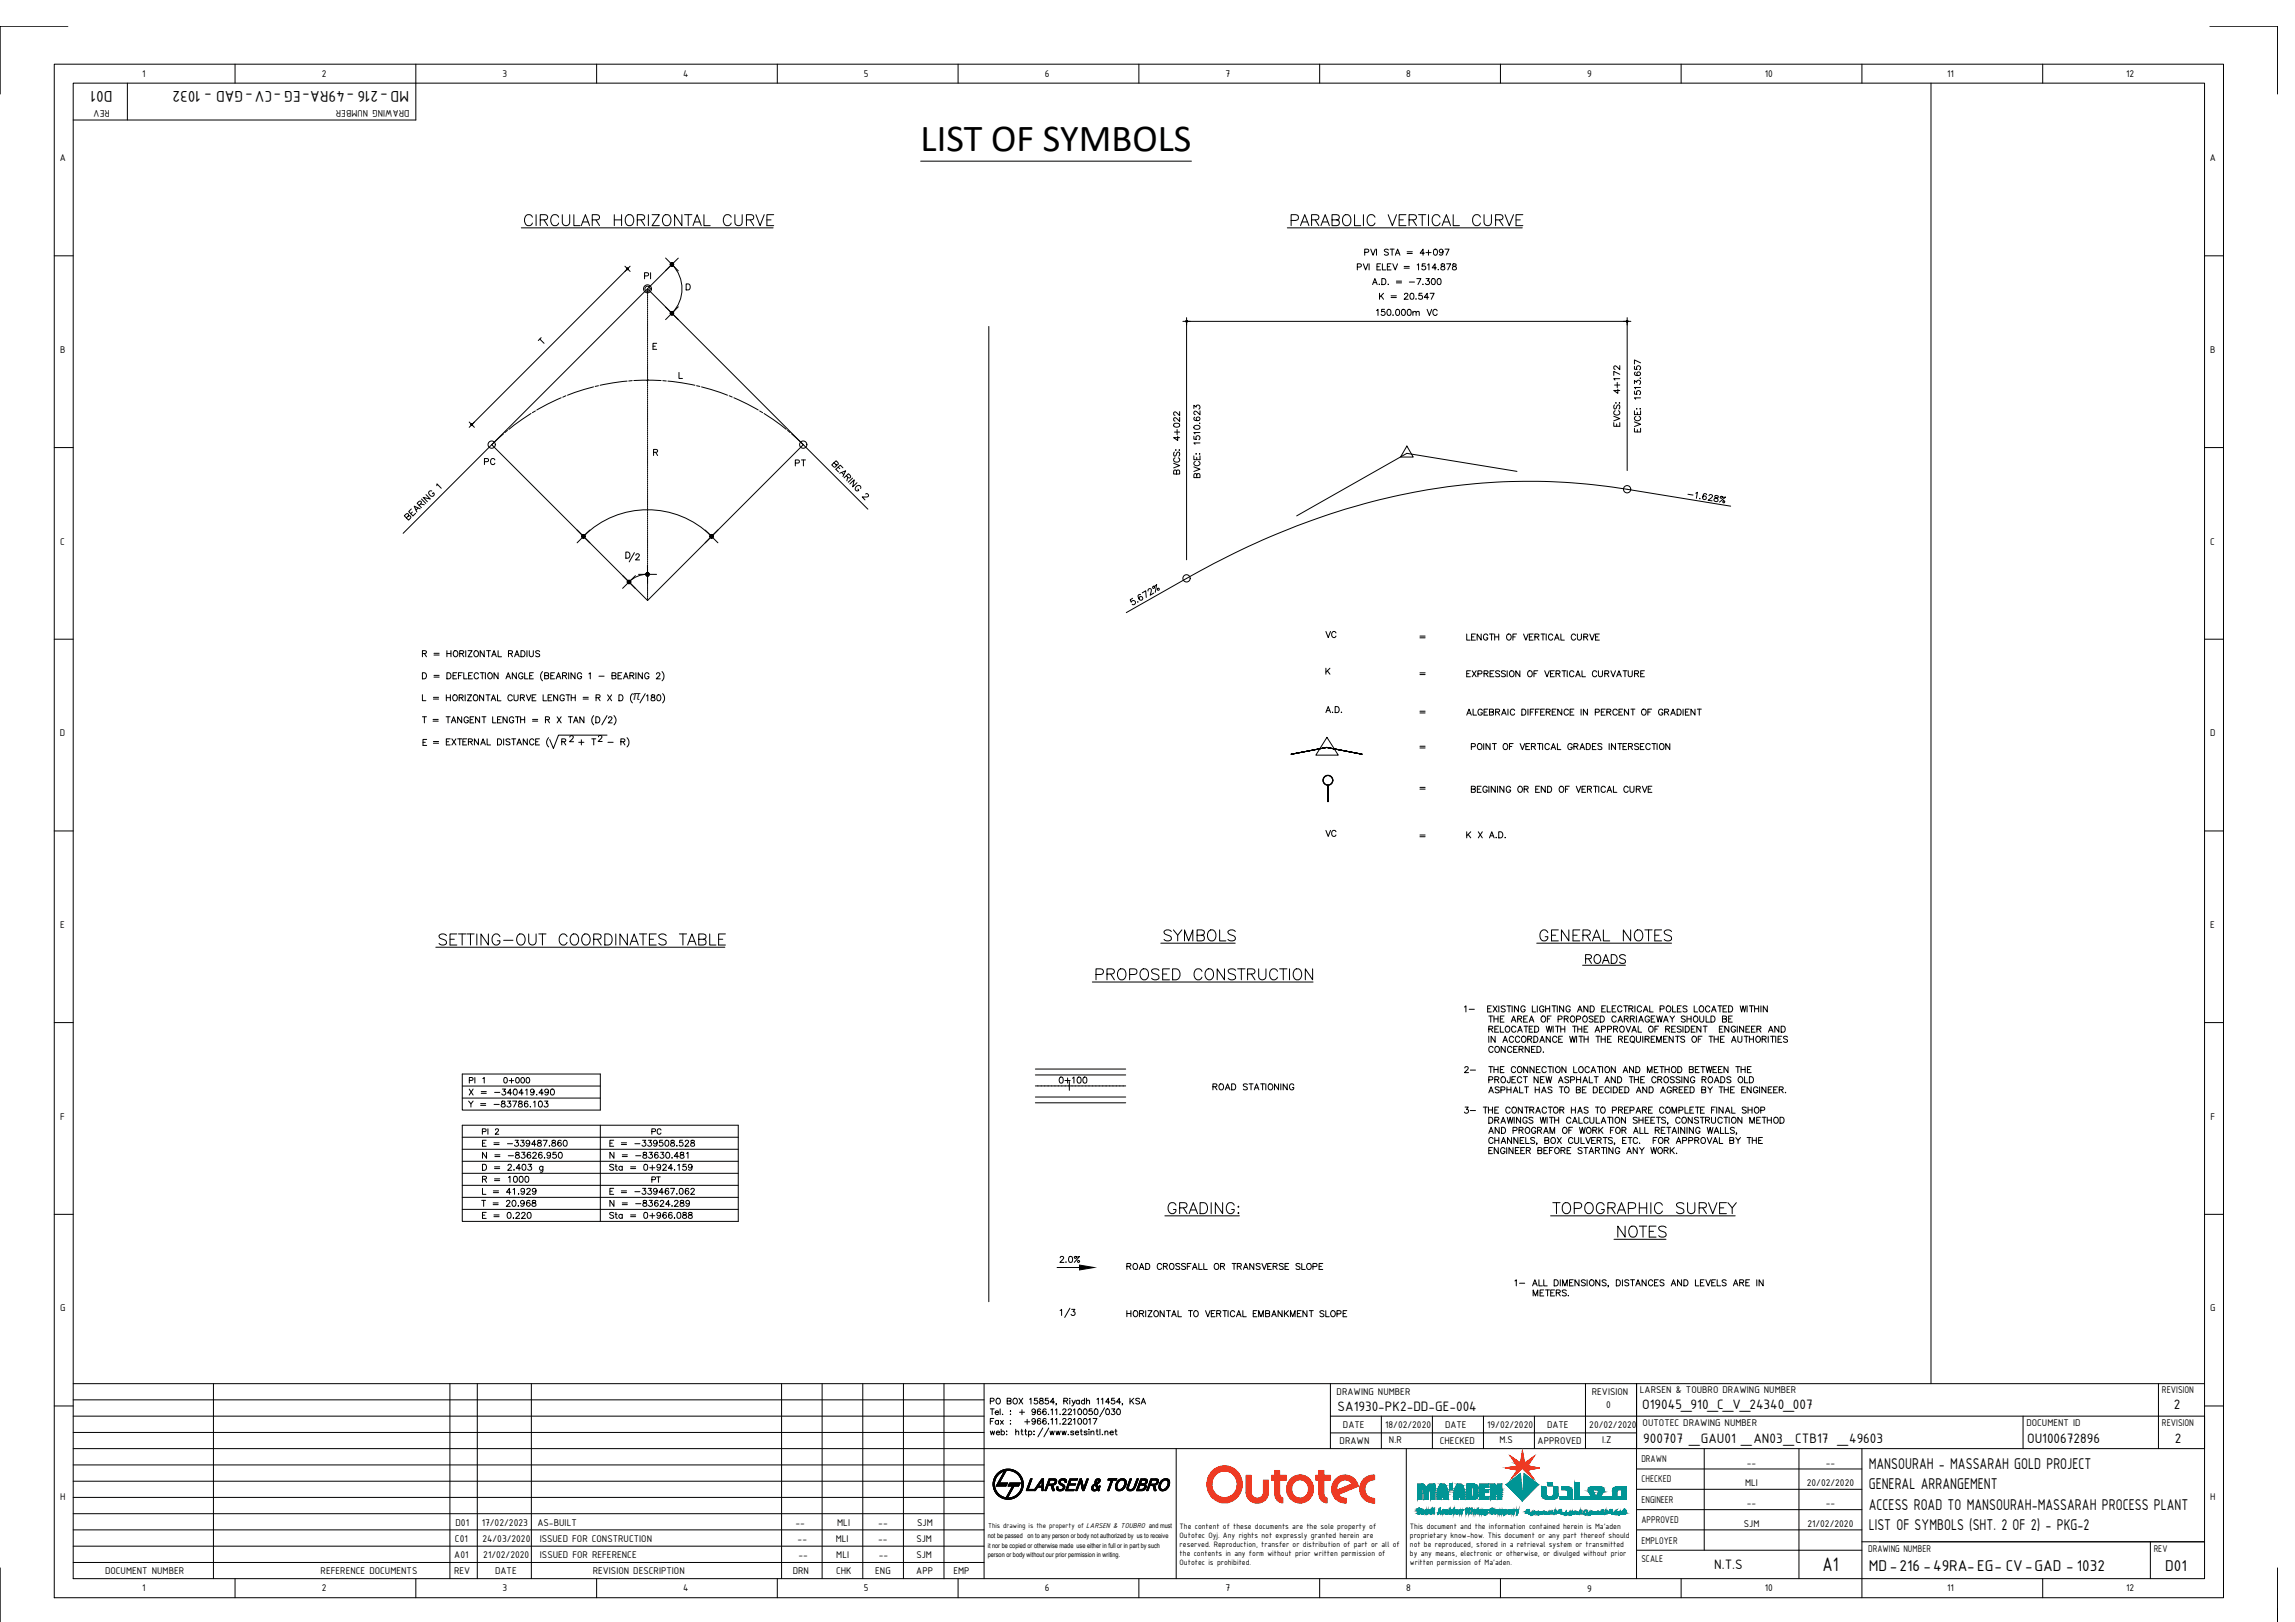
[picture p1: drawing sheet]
<svg xmlns="http://www.w3.org/2000/svg" width="841mm" height="594mm" viewBox="0 0 841 594" stroke-linecap="round" stroke-linejoin="round" font-family="sans-serif">
<defs><g id="words">
<text font-size="14" x="337.4" y="55.3">LIST OF SYMBOLS</text>
<g font-size="8.8">
<text x="190.1" y="84.7">%%uCIRCULAR HORIZONTAL CURVE</text>
<text x="471" y="84.7">%%uPARABOLIC VERTICAL CURVE</text>
<text x="562.3" y="346.8">%%UGENERAL NOTES</text>
<text x="158.8" y="348.2">%%USETTING-OUT COORDINATES TABLE</text>
<text x="399.3" y="360.9">%%UPROPOSED CONSTRUCTION</text>
<text x="567.3" y="446.6">%%UTOPOGRAPHIC SURVEY</text>
</g>
<text font-size="7.7" x="667.9" y="575.5">A1</text>
<text font-size="7.1" x="229.7" y="207.1">/2</text>
<text font-size="6.6" x="387.7" y="483.7">1/3</text>
<g font-size="6.2">
<text x="41.2" y="33.4" transform="rotate(180 41.2 33.4)">D01</text>
<text x="149.9" y="33.4" transform="rotate(180 149.9 33.4)">MD-216 -49RA-EG -CV-GAD - 1032</text>
<text x="684.8" y="538">MANSOURAH - MASSARAH GOLD PROJECT</text>
<text x="684.8" y="545.5">GENERAL ARRANGEMENT</text>
<text x="684.8" y="552.9">ACCESS ROAD TO MANSOURAH-MASSARAH PROCESS PLANT</text>
<text x="684.8" y="560.3">LIST OF SYMBOLS (SHT. 2 OF 2) - PKG-2</text>
<text x="684.8" y="575.2">MD-216 -49RA-EG- CV-GAD - 1032</text>
<text x="793.5" y="575.2">D01</text>
</g>
<g font-size="5.7">
<text x="544.7" y="375.7">THE AREA OF PROPOSED CARRIAGEWAY SHOULD BE</text>
<text x="544.7" y="383.1">IN ACCORDANCE WITH THE REQUIREMENTS OF THE AUTHORITIES</text>
<text x="544.7" y="397.9">PROJECT NEW ASPHALT AND THE CROSSING ROADS OLD</text>
<text x="544.7" y="416.6">AND PROGRAM OF WORK FOR ALL RETAINING WALLS,</text>
<text x="176" y="421.2">E = -339487.860</text>
<text x="222.6" y="421.2">E = -339508.528</text>
<text x="222.6" y="430">Sta = 0+924.159</text>
<text x="412" y="483.7">HORIZONTAL TO VERTICAL EMBANKMENT SLOPE</text>
</g>
<g font-size="5.4">
<text x="490.2" y="516.7">SA1930-PK2-DD-GE-004</text>
<text x="601.8" y="516.2">O19045_910_C_V_24340_007</text>
<text x="796.6" y="516.2">2</text>
<text x="602.2" y="528.6">900707 _GAU01 _AN03_CTB17 _49603</text>
<text x="742.9" y="528.6">OU100672896</text>
<text x="797" y="528.6">2</text>
<text x="628.2" y="574.8">N.T.S</text>
</g>
<g font-size="5.3">
<text x="499.2" y="94.5">PVI STA = 4+097</text>
<text x="235.3" y="103.4">PI</text>
<text x="502" y="105.5">A.D. = -7.300</text>
<text x="504.5" y="110.8">K = 20.547</text>
<text x="503.4" y="116.8">150.000m VC</text>
<text x="196.5" y="127">T</text>
<text x="594.8" y="157.3" transform="rotate(-90 594.8 157.3)">EVCS: 4+172</text>
<text x="176.7" y="171.4">PC</text>
<text x="290.7" y="171.8">PT</text>
<text x="433.6" y="175" transform="rotate(-90 433.6 175)">BVCS: 4+022</text>
<text x="441" y="176" transform="rotate(-90 441 176)">BVCE: 1510.623</text>
<text x="485.1" y="234.6">VC</text>
<text x="536.6" y="235.7">LENGTH OF VERTICAL CURVE</text>
<text x="153.8" y="241.7">R = HORIZONTAL RADIUS</text>
<text x="536.6" y="249.1">EXPRESSION OF VERTICAL CURVATURE</text>
<text x="485.1" y="262.1">A.D.</text>
<text x="536.6" y="263.2">ALGEBRAIC DIFFERENCE IN PERCENT OF GRADIENT</text>
<text x="538.3" y="291.4">BEGINING OR END OF VERTICAL CURVE</text>
<text x="485.1" y="307.6">VC</text>
<text x="536.6" y="308">K X A.D.</text>
<text x="535.9" y="371.8">1- EXISTING LIGHTING AND ELECTRICAL POLES LOCATED WITHIN</text>
<text x="544.7" y="379.2">RELOCATED WITH THE APPROVAL OF RESIDENT ENGINEER AND</text>
<text x="544.7" y="386.6">CONCERNED.</text>
<text x="535.9" y="394.1">2- THE CONNECTION LOCATION AND METHOD BETWEEN THE</text>
<text x="171.1" y="397.9">PI 1 0+000</text>
<text x="387.3" y="397.9">0+100</text>
<text x="443.4" y="400.4">ROAD STATIONING</text>
<text x="544.7" y="401.5">ASPHALT HAS TO BE DECIDED AND AGREED BY THE ENGINEER.</text>
<text x="170.7" y="406.8">Y = -83786.103</text>
<text x="171.1" y="402.2">X = -340419.490</text>
<text x="535.9" y="408.9">3- THE CONTRACTOR HAS TO PREPARE COMPLETE FINAL SHOP</text>
<text x="176" y="416.6">PI 2</text>
<text x="238.1" y="416.6">PC</text>
<text x="176" y="425.4">N = -83626.950</text>
<text x="222.6" y="425.4">N = -83630.481</text>
<text x="544.7" y="423.7">ENGINEER BEFORE STARTING ANY WORK.</text>
<text x="176" y="434.3">R = 1000</text>
<text x="238.1" y="434.3">PT</text>
<text x="175.7" y="443.1">T = 20.968</text>
<text x="176" y="438.5">L = 41.929</text>
<text x="222.6" y="438.5">E = -339467.062</text>
<text x="222.6" y="443.1">N = -83624.289</text>
<text x="176" y="447.3">E = 0.220</text>
<text x="222.6" y="447.3">Sta = 0+966.088</text>
<text x="387.3" y="463.5">2.0%</text>
<text x="412" y="466">ROAD CROSSFALL OR TRANSVERSE SLOPE</text>
</g>
<text font-size="4.8" x="232.1" y="256.6">π</text>
<g font-size="3.9">
<text x="166.9" y="558.8">D01</text>
<text x="176.5" y="558.8">17/02/2023</text>
<text x="196.9" y="558.8">AS-BUILT</text>
<text x="291.5" y="558.8">--</text>
<text x="306.8" y="558.8">MLI</text>
<text x="321.8" y="558.8">--</text>
<text x="336.1" y="558.8">SJM</text>
</g>
<g font-size="3.8">
<text x="52.1" y="28.1">1</text>
<text x="117.9" y="28.2">2</text>
<text x="184.1" y="28">3</text>
<text x="250.3" y="28.1">4</text>
<text x="316.6" y="28">5</text>
<text x="382.9" y="28.2">6</text>
<text x="449.1" y="28.1">7</text>
<text x="515.4" y="28.1">8</text>
<text x="581.6" y="28">9</text>
<text x="646.8" y="28.1">10</text>
<text x="713.6" y="28.1">11</text>
<text x="779.2" y="28.2">12</text>
<text x="40.2" y="40.3" transform="rotate(180 40.2 40.3)">REV</text>
<text x="150.1" y="40.3" transform="rotate(180 150.1 40.3)">DRAWING NUMBER</text>
<text x="21.9" y="59.1">A</text>
<text x="809.9" y="59.1">A</text>
<text x="22" y="129.3">B</text>
<text x="809.9" y="129.3">B</text>
<text x="22" y="199.5">C</text>
<text x="809.9" y="199.5">C</text>
<text x="21.9" y="269.7">D</text>
<text x="809.9" y="269.7">D</text>
<text x="22" y="339.9">E</text>
<text x="810" y="339.9">E</text>
<text x="22.1" y="410.1">F</text>
<text x="810.1" y="410.1">F</text>
<text x="22" y="480.3">G</text>
<text x="809.9" y="480.3">G</text>
<text x="489.8" y="510.8">DRAWING NUMBER</text>
<text x="583.3" y="510.8">REVISION</text>
<text x="588.6" y="515.7">0</text>
<text x="600.9" y="510.3">LARSEN &amp; TOUBRO DRAWING NUMBER</text>
<text x="792.3" y="510.3">REVISION</text>
<text x="492.2" y="523.1">DATE</text>
<text x="507.6" y="523.1">18/02/2020</text>
<text x="529.5" y="523.1">DATE</text>
<text x="545" y="523.1">19/02/2020</text>
<text x="566.9" y="523.1">DATE</text>
<text x="582.4" y="523.1">20/02/2020</text>
<text x="602" y="522.2">OUTOTEC DRAWING NUMBER</text>
<text x="742.6" y="522.2">DOCUMENT ID</text>
<text x="792.3" y="522.2">REVISION</text>
<text x="490.9" y="528.8">DRAWN</text>
<text x="509" y="528.5">N.R</text>
<text x="527.6" y="528.8">CHECKED</text>
<text x="549.5" y="528.5">M.S</text>
<text x="563.5" y="528.8">APPROVED</text>
<text x="587.1" y="528.5">I.Z</text>
<text x="601.5" y="535.5">DRAWN</text>
<text x="640.2" y="536.8">--</text>
<text x="669.1" y="536.8">--</text>
<text x="601.5" y="543">CHECKED</text>
<text x="639.5" y="544.3">MLI</text>
<text x="662.1" y="544.3">20/02/2020</text>
<text x="22" y="549.5">H</text>
<text x="601.5" y="550.4">ENGINEER</text>
<text x="640.2" y="551.7">--</text>
<text x="669.1" y="551.7">--</text>
<text x="810" y="549.5">H</text>
<text x="601.5" y="557.9">APPROVED</text>
<text x="639" y="559.1">SJM</text>
<text x="662.3" y="559.1">21/02/2020</text>
<text x="166.7" y="564.8">C01</text>
<text x="176.8" y="564.8">24/03/2020</text>
<text x="197.8" y="564.8">ISSUED FOR CONSTRUCTION</text>
<text x="292.3" y="564.8">--</text>
<text x="306.3" y="564.8">MLI</text>
<text x="321.8" y="564.8">--</text>
<text x="335.9" y="564.8">SJM</text>
<text x="601.5" y="565.3">EMPLOYER</text>
<text x="684.6" y="568.4">DRAWING NUMBER</text>
<text x="789.2" y="568.4">REV</text>
<text x="166.5" y="570.8">A01</text>
<text x="177.1" y="570.8">21/02/2020</text>
<text x="197.9" y="570.8">ISSUED FOR REFERENCE</text>
<text x="292.6" y="570.8">--</text>
<text x="306.5" y="570.8">MLI</text>
<text x="322" y="570.8">--</text>
<text x="335.8" y="570.8">SJM</text>
<text x="601.5" y="572.1">SCALE</text>
<text x="38.5" y="576.5">DOCUMENT NUMBER</text>
<text x="117.5" y="576.5">REFERENCE DOCUMENTS</text>
<text x="166.4" y="576.5">REV</text>
<text x="181.4" y="576.5">DATE</text>
<text x="217.2" y="576.5">REVISION DESCRIPTION</text>
<text x="290.5" y="576.5">DRN</text>
<text x="306.4" y="576.5">CHK</text>
<text x="320.7" y="576.5">ENG</text>
<text x="335.8" y="576.5">APP</text>
<text x="349.4" y="576.5">EMP</text>
<text x="52.1" y="582.8">1</text>
<text x="117.9" y="582.9">2</text>
<text x="184.1" y="582.8">3</text>
<text x="250.3" y="582.8">4</text>
<text x="316.6" y="582.8">5</text>
<text x="382.9" y="582.9">6</text>
<text x="449.1" y="582.8">7</text>
<text x="515.4" y="582.8">8</text>
<text x="581.6" y="582.9">9</text>
<text x="646.8" y="582.8">10</text>
<text x="713.6" y="582.8">11</text>
<text x="779.2" y="582.9">12</text>
</g>
<g font-size="3.5">
<text x="519.3" y="234.9">=</text>
<text x="519.3" y="248.4">=</text>
<text x="519.3" y="262.5">=</text>
<text x="519.3" y="275.2">=</text>
<text x="519.3" y="290.3">=</text>
<text x="519.3" y="307.6">=</text>
</g>
<g font-size="3.1">
<text x="432.3" y="559.9">The content of these documents are the sole property of</text>
<text x="432.3" y="563.2">Outotec Oyj. Any rights not expressly granted herein are</text>
<text x="516.7" y="559.9">This document and the information contained herein is Ma'aden</text>
<text x="516.7" y="563.2">proprietary know-how. This document or any part thereof should</text>
<text x="432.3" y="566.5">reserved. Reproduction, transfer or distribution of part or all of</text>
<text x="432.3" y="569.8">the contents in any form without prior written permission of</text>
<text x="516.7" y="566.5">not be reproduced, stored in a retrieval system or transmitted</text>
<text x="516.7" y="569.8">by any means, electronic or otherwise, or divulged without prior</text>
<text x="432.3" y="573.1">Outotec is prohibited.</text>
<text x="516.7" y="573.1">written permission of Ma'aden.</text>
</g>
<text font-size="2.8" x="362.1" y="559.7">This drawing is the property of LARSEN &amp; TOUBRO and must</text>
<g font-size="2.5">
<text x="362" y="563.2">not be passed on to any person or body not authorized by us to receive</text>
<text x="362" y="566.9">it nor be copied or otherwise made use either in full or in part by such</text>
<text x="362" y="570.4">person or body without our prior permission in writing.</text>
</g>
</g></defs>
<!-- layer: TITLE -->
<g fill="none" stroke="#000" stroke-width=".37">
<path d="M191 83.5h92.3M471.7 83.5h86.2M159.7 346.9h105.9M400.3 359.7h80.9M425.4 345.5h27.3M429.2 341.2a1.48 1.48 0 0 0-1.4-.7 1.48 1.48 0 0 0-1.2 1.1l.4 .5 1.5 .6a.97 .97 0 0 1 .7 .7 .97 .97 0 0 1-.3 1 1.89 1.89 0 0 1-2.3-.3M430 340.6l1.6 1.9v2.1M433.1 340.6l-1.5 1.9M434.1 344.6v-4l1.5 4 1.5-4v4M438.7 342.5l2.3-.2a.93 .93 0 0 0 0-1.5l-2.3-.2v4l2.3-.2a1.06 1.06 0 0 0 .3-1.1 1.06 1.06 0 0 0-.9-.8M442.9 341.2a1.49 1.49 0 0 1 1.7-.6 1.49 1.49 0 0 1 1 1.5 1.76 1.76 0 0 1-.4 1.9 1.76 1.76 0 0 1-1.9 .4 2.46 2.46 0 0 1-.4-3.2zM446.9 340.6v4h2.3"/>
<path d="M452.7 341.2a1.52 1.52 0 0 0-1.5-.7 1.52 1.52 0 0 0-1.2 1.1 2.73 2.73 0 0 0 2.3 1.3l.4 .6v.6a1.85 1.85 0 0 1-2.7 0M563.1 345.5h49.4M379.4 391.6h33.1M379.4 403.9h33.1M426.9 445.3h27.3M430.9 441.4a1.49 1.49 0 0 0-1.7-.9 1.49 1.49 0 0 0-1.1 1.5 1.76 1.76 0 0 0 .4 1.9 1.76 1.76 0 0 0 1.9 .4l.5-.8v-.5h-.9M432.3 442.4l2.3-.2a.92 .92 0 0 0 0-1.5l-2.3-.2v4M433.6 442.4l1.4 2.1M435.8 444.5l1.5-4 1.6 4M436.4 443.2h1.9M439.8 440.5h1.3a2.14 2.14 0 0 1 1.5 2 2.14 2.14 0 0 1-1.5 2h-1.3zM443.9 440.5v4"/>
<path d="M448 440.5v4l-2.6-4v4M452.3 441.4a1.49 1.49 0 0 0-1.7-.9 1.49 1.49 0 0 0-1.2 1.5 1.76 1.76 0 0 0 .4 1.9 1.76 1.76 0 0 0 1.9 .4l.6-.8v-.5h-1M453.6 442l.2-.2 .2 .2zM453.6 444.3h.4l-.2 .2zM568.2 445.3h67.7M591.5 453.9h19M595.5 449.1v4l-2.6-4v4M597.3 449.6a1.51 1.51 0 0 1 1.7-.5 1.51 1.51 0 0 1 1 1.5 1.78 1.78 0 0 1-.4 2 1.78 1.78 0 0 1-2 .3 2.56 2.56 0 0 1-.3-3.3zM602.1 449.1v4M604.4 451h1.5M606.9 449.1h-2.5v4h2.5M610.6 449.6a1.54 1.54 0 0 0-2.7 .5l.3 .5 1.6 .6a.97 .97 0 0 1 .7 .7 .97 .97 0 0 1-.4 1 1.93 1.93 0 0 1-2.2-.3"/>
</g>
<!-- layer: LEGEND -->
<g fill="none" stroke="#000" stroke-width=".37">
<path d="M229.9 98.5l-57 57M246.3 96.9a12.6 12.6 0 0 1 0 17.8M497.4 97.8l1.3-.1 .1-.9-1.4-.2v2.3M499.6 96.6l.9 2.3 .8-2.3M501.7 96.6v2.3M504.6 97.7h.8M506 96.6h-1.4v2.3h1.4M506.6 96.6v2.3h1.3M508.4 97.7h.9M509.8 96.6h-1.4v2.3h1.4M510.4 96.6l.9 2.3 .8-2.3M514.5 97.6h2"/>
<path d="M514.5 98.2h2M519.3 97l.5-.4v2.3M522.3 96.6h-1.1l-.1 1a.79 .79 0 0 1 1.2-.1 .79 .79 0 0 1-.1 1.2 .79 .79 0 0 1-1.2-.3M523.1 97l.5-.4v2.3M526.4 98.1h-1.6l1.1-1.5v2.3M527 98.7h.2M528.2 96.7v.7l1 .3 .3 .4a.73 .73 0 0 1-.8 .8 .73 .73 0 0 1-.6-1l1.3-.7-.1-.5-.4-.1zM530.1 96.6h1.5l-1.1 2.3M532.5 96.7v.7l.9 .3 .3 .4a.73 .73 0 0 1-.8 .8 .73 .73 0 0 1-.6-1l1.3-.7-.1-.5-.3-.1zM251.4 104h.8a1.18 1.18 0 0 1 .8 1.1 1.18 1.18 0 0 1-.8 1.1h-.8zM434.8 117.7v87.3M434.9 117.7h161.4"/>
<path d="M596.3 117.7v54.7M239.3 126.8h.8M240.7 125.7h-1.4v2.2h1.4M248.8 136.4v2.2h1.3M599 134.2v1l.9 .2a.79 .79 0 0 1 0-1.2 .79 .79 0 0 1 1.2 .1 .79 .79 0 0 1-.3 1.1M599.3 136.3l-.3 .4a1.19 1.19 0 0 0 1 .9 1.19 1.19 0 0 0 1.2-.8 .69 .69 0 0 0-.7-.6 .69 .69 0 0 0-.7 .6 .69 .69 0 0 0 .6 .8M601.1 138.4l-.1 .1M601.2 132.9l-2.2-1.1v1.5M599 156.9v1.3h2.2v-1.3M599 154.5l2.2 .9-2.2 .8M599 150.5v1.4h2.2v-1.4M599 143.3v1l.9 .2a.79 .79 0 0 1 0-1.2 .79 .79 0 0 1 1.2 .1 .79 .79 0 0 1-.3 1.1"/>
<path d="M599 140.5v-1.1l.8 .6a.73 .73 0 0 1 1.2-.6 .73 .73 0 0 1-.2 1.3M599.5 152.5a.82 .82 0 0 0-.5 .9 .82 .82 0 0 0 .8 .7h.6a.82 .82 0 0 0 .8-.7 .82 .82 0 0 0-.5-.9M599.8 149.6v.2zM600 151v.9M600 157.4v.8M601.1 149.6v.2zM601.2 145.7h-2.2l.4 .5M601.2 141.9h-2.2l.4 .5M158.2 179.8a.8 .8 0 0 0-1 .3 .8 .8 0 0 0 .1 1.1 .9 .9 0 0 0 1 .6 .9 .9 0 0 0 .8-.9l-.3-.5-.4 .4M160 177.9l.1-.7 1.6 1.6M180.2 162.9l-32.5 32.4M239.5 165.7l1.3-.1 .1-.8-1.4-.2v2.2"/>
<path d="M240.3 165.7l.7 1.1M294.4 162.9l23.6 23.6M305.6 169.5l1 .8 .6-.4-.8-1.1-1.6 1.5 1.1 .8 .5-.3-.1-.6M307.2 171.1l.5 .6M307.7 173.3l2.2-.9-1 2.2M308.5 173.1l.7 .7M308.9 171.3l-1-.9-1.6 1.5 1 1M310.2 174.2l.9 .9 .6-.5-.8-1.1-1.6 1.5M310.7 174.8l-.4 1.3M312.4 175.1l-1.6 1.5M314.1 176.8l-1.7 1.5 .6-2.6-1.6 1.6M315.4 178.9a.83 .83 0 0 0-.3-1 .83 .83 0 0 0-1.1 .1l-.4 .4a.8 .8 0 0 0 0 1.1 .8 .8 0 0 0 1.1 0l-.3-.4"/>
<path d="M149.6 189l.7-.1 .3 .5-.9 1.1-1.5-1.6 1.1-.8 .4 .6-.8 1M150.7 186.4l-.9 1 1.5 1.5 1-.9M151.1 187.6l-.6 .5M153.2 186.1l-.7 .7M153.6 185.1l.8-1v-.4l-.4-.2-1.1 .8 1.5 1.6M154 186.4l-2.2-1 1 2.2M154.1 184.6l1.4 .3M154.5 182.8l1.5 1.6M156.1 181.2l1.6 1.6-2.6-.6 1.5 1.6M317.2 180.9h.7l.4 .5-.1 .4-2.2 .2 1 1.1M618.6 181l1.8 .3M621.4 180.7l.6-.4-.3 2.2"/>
<path d="M622.9 182.5l.1 .1M625.4 181.2l-.6-.4a1.2 1.2 0 0 0-.8 1 1.2 1.2 0 0 0 .6 1.2 .67 .67 0 0 0 .7-.6 .67 .67 0 0 0-.5-.8 .67 .67 0 0 0-.8 .5M626.3 181.6l.5-.5 .8 .6-.4 .6-1.3 .9 1.5 .2M628.6 181.5l-.1 .6 .9 .5 .2 .5a.75 .75 0 0 1-.8 .6 .75 .75 0 0 1-.7-.8l1.6-.8-.1-.4zM631 181.8v.7h-.5v-.7l1.3 .4 .6-.2-2.3 1.9M631.5 183.5l.4-.1v.7l-.6-.2zM415.1 219.1l-.9 .6 .4 .9a.79 .79 0 0 1 1-.7 .79 .79 0 0 1 .5 1.1 .79 .79 0 0 1-1.2 .3M418 217.8l-.2-.1a1.11 1.11 0 0 0-.7 1.4 1.11 1.11 0 0 0 1.3 .7 .7 .7 0 0 0 .3-.9 .7 .7 0 0 0-.9-.4 .7 .7 0 0 0-.3 1M418.6 217.1l1.2-.7 .3 2.4M420.7 216.5v-.5l.5-.4 .7 .3-.4 2.1 1.3-.8M422.7 214.7l.4 .5-.3 .3-.4-.2 .1-.5 .7-.2 .7-.5-.5 2.8M424.3 215.5h.4v.6l-.4 .1z"/>
<path d="M416.9 220.4h.2M154.8 246.4a1.21 1.21 0 0 1 1.4 .6 1.21 1.21 0 0 1-.3 1.5l-1.1 .1zM154.8 254.4v2.2h1.3M158.8 255.4h1.9M158.8 256h1.9M159 247.4h1.9M159 248h1.9M163.6 254.5v2.2M163.6 255.5h1.4M163.8 246.4h.7a1.21 1.21 0 0 1 .8 1.1 1.21 1.21 0 0 1-.8 1.1h-.7zM165 254.5v2.2M166 247.5h.9"/>
<path d="M166.1 254.8a.97 .97 0 0 1 1.5 .8 .97 .97 0 0 1-1.5 .8l-.2-.6zM167.4 246.4h-1.4v2.2h1.4M168 247.5h.9M168.3 255.5l1.2-.1 .2-.5-.2-.3-1.2-.1v2.2M169 255.5l.7 1.2M169.4 246.4h-1.4v2.2M170 246.4v2.2h1.2M170.5 254.5v2.2M171.3 254.5h1.5l-1.5 2.2h1.5M171.7 247.5h.9M173.1 246.4h-1.4v2.2h1.4M173.6 254.8a.97 .97 0 0 1 1.6 .8 .97 .97 0 0 1-1.6 .8l-.2-.6z"/>
<path d="M175.3 246.9a.8 .8 0 0 0-.9-.5 .8 .8 0 0 0-.6 .8v.6a.8 .8 0 0 0 .6 .8 .8 .8 0 0 0 .9-.5M176 246.4h1.4M176.7 246.4v2.2M177.2 254.5v2.2l-1.4-2.2v2.2M177.9 246.4v2.2M178.1 254.5h1.5M178.8 254.5v2.2M178.9 246.7l.2-.2a1.03 1.03 0 0 1 1.3 1 1.03 1.03 0 0 1-1.3 1l-.4-.7zM180 256.7l.8-2.2 .9 2.2M180.3 256h1.1M182.3 254.5v2.2h1.3M182.5 246.4v2.2l-1.5-2.2v2.2"/>
<path d="M185.4 248.6l.9-2.2 .8 2.2M185.7 247.9h1.1M187.7 255a.91 .91 0 0 0-1.2-.4 .91 .91 0 0 0-.4 1.2 .83 .83 0 0 0 .7 .9 .83 .83 0 0 0 .9-.5M188.4 254.5l.1 1.9 .5 .3 .7-.3 .2-1.9M189.2 246.4v2.2l-1.5-2.2v2.2M190.7 255.5l1.3-.1 .2-.5-.2-.3-1.3-.1v2.2M191.4 255.5l.8 1.2M191.6 246.9a.8 .8 0 0 0-.9-.5 .8 .8 0 0 0-.6 .8v.6a.79 .79 0 0 0 .7 .9 .79 .79 0 0 0 .8-.9h-.5M192.3 246.4v2.2h1.2M192.9 254.5l.8 2.2 .9-2.2M194.1 247.5h.8M195 255.5h.9"/>
<path d="M195.4 246.4h-1.3v2.2h1.3M196.4 254.5h-1.4v2.2h1.4M198.8 246a2.33 2.33 0 0 0 0 3.4M199 254.5v2.2h1.3M199.6 247.5l1.3-.1 .2-.6-.6-.4h-.9v2.2l1.3-.2 .2-.5-.6-.4M200.9 255.5h.8M201.8 247.5h.9M202.3 254.5h-1.4v2.2h1.4M203.2 246.4h-1.4v2.2h1.4M203.8 248.6l.9-2.2 .8 2.2M204.2 247.9h1M204.4 254.5v2.2l-1.5-2.2v2.2"/>
<path d="M206.1 247.5l1.3-.1 .1-.8-1.4-.2v2.2M206.8 255a.81 .81 0 0 0-.9-.5 .81 .81 0 0 0-.7 .8 .92 .92 0 0 0 .3 1.2 .92 .92 0 0 0 1.2-.1l.1-.6h-.5M206.9 247.5l.7 1.1M207.4 254.5h1.5M208.2 254.5v2.2M208.4 246.4v2.2M209.3 255.5h1.5M209.3 254.5v2.2M210.7 246.4v2.2l-1.5-2.2v2.2M210.8 254.5v2.2M213.1 246.9a.8 .8 0 0 0-.9-.5 .8 .8 0 0 0-.6 .8v.6a.79 .79 0 0 0 .8 .9 .79 .79 0 0 0 .7-.9h-.5M213.7 255.4h1.9"/>
<path d="M213.7 256h1.9M215.8 246.8l.5-.4v2.2M218.4 255.5l1.3-.1 .1-.7-1.4-.2v2.2M219.2 255.5l.7 1.2M219.5 247.7h1.9M222.7 254.5l1.4 2.2M224.1 254.5l-1.4 2.2M224.3 247.5l1.2-.1 .2-.6-.5-.4h-.9v2.2l1.3-.2 .1-.5-.5-.4M226.5 247.5h.8M226.8 254.5h.7a1.16 1.16 0 0 1 .8 1.1 1.16 1.16 0 0 1-.8 1.1h-.7zM227.9 246.4h-1.4v2.2h1.4M228.5 248.6l.8-2.2 .9 2.2"/>
<path d="M228.8 247.9h1.1M230.8 247.5l1.3-.1 .2-.6-.5-.4h-1v2.2M231.5 247.5l.8 1.1M231.8 254.1a2.33 2.33 0 0 0 0 3.3M233 246.4v2.2M235.4 246.4v2.2l-1.5-2.2v2.2M236.5 254.1l-2 3.3M236.9 254.9l.5-.4v2.2M237.8 246.9a.8 .8 0 0 0-.9-.5 .8 .8 0 0 0-.7 .8v.6a.79 .79 0 0 0 .8 .9 .79 .79 0 0 0 .8-.9h-.5M238.8 254.6v.6a.93 .93 0 0 1 1 .3 .93 .93 0 0 1 0 1.1l-1.1-.1v-.8l1.2-.7-.1-.4zM240.6 246.9l.4-.5h.4l.4 .4-.3 .8-1 1h1.5M241 254.6a1.09 1.09 0 0 1 1.3 .8 1.09 1.09 0 0 1-.8 1.3h-.2a1.43 1.43 0 0 1-.3-2.1z"/>
<path d="M242.6 246a2.33 2.33 0 0 1 0 3.4M242.8 254.1a2.33 2.33 0 0 1 0 3.3M485.9 244.7v2.2M486.4 245.7l1 1.2M487.4 244.7l-1.5 1.5M154.8 262.5h1.5M155 271.9h.9M155.5 262.5v2.3M156.4 270.8h-1.4v2.2h1.4M158.7 263.5h1.9M158.7 264.1h1.9M158.8 271.6h1.9"/>
<path d="M158.8 272.2h1.9M163.5 262.5h1.5M163.6 271.7h.8M164.2 262.5v2.3M165 270.6h-1.4v2.3h1.4M165.4 264.8l.8-2.3 .9 2.3M165.6 270.6l1.5 2.3M165.7 264h1M167.1 270.6l-1.5 2.3M167.7 270.6h1.5M168.5 270.6v2.3M169.2 262.5v2.3l-1.5-2.3v2.3"/>
<path d="M169.6 271.7h.9M171 270.6h-1.4v2.3h1.4M171.6 271.7l1.3-.1 .2-.6-.5-.4h-1v2.3M171.6 263.1a.82 .82 0 0 0-.9-.6 .82 .82 0 0 0-.7 .9v.5a.81 .81 0 0 0 .8 .9 .81 .81 0 0 0 .8-.9h-.5M172.3 263.6h.8M172.4 271.7l.7 1.2M173.6 262.5h-1.3v2.3h1.3M175.3 270.6v2.3l-1.5-2.3v2.3M175.8 262.5v2.3l-1.5-2.3v2.3M176.2 272.9l.8-2.3 .9 2.3M176.5 272.1h1.1M176.6 262.5h1.5"/>
<path d="M177.4 262.5v2.3M178.5 270.6v2.3h1.3M180.5 262.5v2.3h1.3M182.3 270.6h.8a1.21 1.21 0 0 1 .7 1.1 1.21 1.21 0 0 1-.7 1.2h-.8zM182.3 263.6h.9M183.7 262.5h-1.4v2.3h1.4M184.6 270.6v2.3M185.8 262.5v2.3l-1.5-2.3v2.3M186.9 270.9l-.6-.3-.9 .3 .1 .5 1.4 .8v.3l-.6 .4-.9-.4M187.5 270.6h1.5M188.2 263.1a.8 .8 0 0 0-.9-.6 .8 .8 0 0 0-.6 .9v.5a.79 .79 0 0 0 .8 .9 .79 .79 0 0 0 .7-.9h-.5M188.2 270.6v2.3"/>
<path d="M188.9 262.5h1.5M189.4 272.9l.9-2.3 .8 2.3M189.6 262.5v2.3M189.7 272.1h1.1M190.8 263.6h1.5M190.8 262.5v2.3M192.3 262.5v2.3M193.2 270.6v2.3l-1.4-2.3v2.3M195.1 263.5h1.9M195.1 264.1h1.9M195.7 271.2a.8 .8 0 0 0-1-.6 .8 .8 0 0 0-.6 .9v.5a.8 .8 0 0 0 .6 .9 .8 .8 0 0 0 1-.6M196.3 271.7h.8"/>
<path d="M197.7 270.6h-1.4v2.3h1.4M199.9 263.6l1.3-.1 .1-.8-1.4-.2v2.3M200.6 263.6l.8 1.2M201.1 270.2a2.24 2.24 0 0 0 0 3.4M204.2 262.5l1.4 2.3M205.6 262.5l-1.4 2.3M205.9 271.7l1.2-.1 .2-.6-.5-.4h-.9v2.3M206.6 271.7l.7 1.2M208.3 262.5h1.4M208.8 270l.4-.6h.5l.4 .4-.3 .8-1.1 1.1h1.5M209 262.5v2.3M210.2 264.8l.8-2.3 .9 2.3"/>
<path d="M210.5 264h1.1M212.1 271.9h1.9M213 270.9v2M214 262.5v2.3l-1.5-2.3v2.3M216.9 270.6h1.4M217.6 262.1a2.33 2.33 0 0 0 0 3.4M217.6 270.6v2.3M218.3 262.5a1.21 1.21 0 0 1 1.4 .6 1.21 1.21 0 0 1-.3 1.5l-1.1 .2zM219.3 269.9l.2-.4 .7-.1 .4 .6-1.4 1.6h1.5M222.4 269.3h-17.7l-1.9 4.8-1.3-3.2M222.4 262.1l-1.9 3.4M222.8 271.9h1.9"/>
<path d="M223 263.1l.4-.6h.4l.5 .4-.4 .8-1 1.1h1.5M225 262.1a2.24 2.24 0 0 1 0 3.4M227.5 271.7l1.3-.1 .1-.8-1.4-.2v2.3M228.3 271.7l.7 1.2M229.8 270.2a2.33 2.33 0 0 1 0 3.4M539.2 273.5l1.3-.1 .2-.3-.2-.7-1.3-.1v2.2M541.6 272.6a.97 .97 0 0 1 1.5 .8 .97 .97 0 0 1-1.5 .8l-.2-.5zM543.7 272.3v2.2M546 272.3v2.2l-1.4-2.2v2.2M546.9 272.3h1.5M547.7 272.3v2.2M551 272.6a.97 .97 0 0 1 1.6 .8 .97 .97 0 0 1-1.6 .8l-.2-.5z"/>
<path d="M553.2 273.4h.8M554.5 272.3h-1.3v2.2M557.1 272.3l.8 2.2 .8-2.2M559.2 273.4h.8M560.6 272.3h-1.4v2.2h1.4M561.2 273.4l1.3-.1 .2-.5-.2-.4-1.3-.1v2.2M561.9 273.4l.8 1.1M563.4 272.3h1.5M564.2 272.3v2.2M565.3 272.3v2.2M567.8 272.9a.91 .91 0 0 0-1.3-.5 .91 .91 0 0 0-.3 1.3 .83 .83 0 0 0 .6 .9 .83 .83 0 0 0 1-.6M568.4 274.5l.8-2.2 .9 2.2"/>
<path d="M568.7 273.8h1.1M570.7 272.3v2.2h1.3M576.1 272.9a.91 .91 0 0 0-1.2-.5 .91 .91 0 0 0-.4 1.3 .81 .81 0 0 0 .8 .9 .81 .81 0 0 0 .8-.9h-.5M576.8 273.4l1.2-.1 .3-.5-.3-.4-1.2-.1v2.2M577.5 273.4l.8 1.1M579 274.5l.8-2.2 .9 2.2M579.3 273.8h1.1M581.3 272.3h.8a1.18 1.18 0 0 1 .7 1.1 1.18 1.18 0 0 1-.7 1.1h-.8zM583.6 273.4h.8M584.9 272.3h-1.3v2.2h1.3M587 272.6l-.5-.3-1 .3 .3 .6 1.2 .7v.3l-.5 .3-1-.3M589.7 272.3v2.2"/>
<path d="M592 272.3v2.2l-1.5-2.2v2.2M592.9 272.3h1.4M593.6 272.3v2.2M594.8 273.4h.8M596.1 272.3h-1.3v2.2h1.3M596.8 273.4l1.2-.1 .2-.7-1.4-.3v2.2M597.5 273.4l.7 1.1M600.5 272.6l-.6-.3-.9 .3 .2 .6 1.3 .7v.3l-.6 .3-.9-.3M601.1 273.4h.9M602.5 272.3h-1.4v2.2h1.4M604.7 272.9a.91 .91 0 0 0-1.2-.5 .91 .91 0 0 0-.4 1.3 .83 .83 0 0 0 .7 .8 .83 .83 0 0 0 .9-.5M605.4 272.3h1.4"/>
<path d="M606.1 272.3v2.2M607.3 272.3v2.2M608.3 272.6a.97 .97 0 0 1 1.5 .8 .97 .97 0 0 1-1.5 .8l-.2-.5zM611.9 272.3v2.2l-1.5-2.2v2.2M545.6 409.2h.7a1.16 1.16 0 0 1 .8 1.1 1.16 1.16 0 0 1-.8 1.1h-.7zM547.1 417.1a.81 .81 0 0 0-.9-.5 .81 .81 0 0 0-.6 .9 .92 .92 0 0 0 .3 1.1 .92 .92 0 0 0 1.2-.1v-.2M547.8 410.3l1.2-.2 .2-.7-1.4-.2v2.2M547.8 416.6v2.2M549.3 416.6v2.2M550 411.4l.9-2.2 .8 2.2M550.1 418.8l.9-2.2 .8 2.2M552.4 409.2l.5 2.2 .5-2.2 .5 2.2 .6-2.2"/>
<path d="M553.9 416.6v2.2l-1.5-2.2v2.2M554.9 409.2v2.2M556.2 416.6v2.2l-1.4-2.2v2.2M557.2 409.2v2.2l-1.5-2.2v2.2M558.5 416.6h-1.4v2.2M559.1 416.6v2.2h1.3M559.6 409.7a.81 .81 0 0 0-.9-.5 .81 .81 0 0 0-.6 .9 .92 .92 0 0 0 .2 1.1 .92 .92 0 0 0 1.2-.1l.1-.5h-.5M561.7 409.5l-.5-.3-.9 .3 .2 .6 1.2 .7v.3l-.5 .3-.9-.3M562.4 416.9l-.5-.3-1 .3 .2 .6 1.3 .7v.3l-.5 .3-1-.3M564.4 409.2l.5 2.2 .6-2.2 .5 2.2 .5-2.2M566.1 417.7l1.3-.2 .2-.5-.2-.3-1.3-.1v2.2l1.3-.1 .2-.6-.6-.4M567 409.2v2.2"/>
<path d="M568.5 416.9a.97 .97 0 0 1 1.5 .8 .97 .97 0 0 1-1.5 .8l-.2-.5zM568.5 409.2v2.2M569.7 409.2v2.2M570.7 416.6l1.5 2.2M571.2 409.2v2.2M572.2 416.6l-1.5 2.2M575.6 409.7a.81 .81 0 0 0-.9-.5 .81 .81 0 0 0-.6 .9 .92 .92 0 0 0 .2 1.1 .92 .92 0 0 0 1.2-.1l.1-.2M576.3 411.4l.8-2.2 .9 2.2M576.4 417.1a.91 .91 0 0 0-1.2-.4 .91 .91 0 0 0-.4 1.3 .83 .83 0 0 0 .6 .8 .83 .83 0 0 0 1-.5M577 416.6l.1 1.9 .6 .3 .7-.3 .1-1.9M578.6 409.2v2.2h1.3M579.4 416.6v2.2h1.2"/>
<path d="M581.1 416.6l.9 2.2 .8-2.2M582 409.7a.81 .81 0 0 0-.9-.5 .81 .81 0 0 0-.7 .9 .92 .92 0 0 0 .3 1.1 .92 .92 0 0 0 1.2-.1l.1-.2M582.6 409.2v1.6l.7 .6 .7-.3 .1-1.9M584.7 416.6h-1.4v2.2M584.9 409.2v2.2h1.3M585.3 417.7l1.3-.2 .2-.5-.2-.3-1.3-.1v2.2M586.8 411.4l.8-2.2 .9 2.2M588.2 416.6v2.2M589.8 409.2v2.2M590.9 416.9l-.5-.3-1 .3 .2 .6 1.3 .7v.3l-.5 .3-1-.3M591 409.2v2.2M592.3 409.3a1.05 1.05 0 0 1 1.3 1 1.05 1.05 0 0 1-1.3 1l-.5-.7 .1-.9z"/>
<path d="M595.7 409.2v2.2l-1.5-2.2v2.2M596 416.6h-1.4v2.2M597.4 416.6v2.2M600 409.5l-.5-.3-1 .3 .2 .6 1.3 .7v.3l-.5 .3-1-.3M600.1 417.1a.91 .91 0 0 0-1.2-.4 .91 .91 0 0 0-.4 1.3 .83 .83 0 0 0 .7 .8 .83 .83 0 0 0 .9-.5M600.6 409.2v2.2M602.1 409.2v2.2M604.3 409.2h-1.4v2.2M606.4 409.2h-1.4v2.2M607.2 416.6h-1.4v2.2M607.7 409.2v2.2M607.9 416.9a.97 .97 0 0 1 1.6 .8 .97 .97 0 0 1-1.6 .8l-.2-.5z"/>
<path d="M610.1 417.7l1.2-.2 .1-.7-1.3-.2v2.2M610.4 409.5l-.6-.3-.9 .3 .2 .6 1.3 .7v.3l-.6 .3-.9-.3M614.3 418.8l.8-2.2 .9 2.2M615.7 409.7a.91 .91 0 0 0-1.3-.4 .91 .91 0 0 0-.3 1.3 .83 .83 0 0 0 .6 .8 .83 .83 0 0 0 1-.5M616.5 409.5a.97 .97 0 0 1 1.5 .8 .97 .97 0 0 1-1.5 .8l-.2-.5zM616.6 417.8l1.3-.1 .1-.9-1.4-.2v2.2M618.9 417.8l1.2-.1 .2-.4-.2-.6-1.2-.1v2.2M620.1 409.2v2.2l-1.5-2.2v2.2M621.1 417.7l1.2-.2 .2-.7-1.4-.2v2.2M621.8 417.7l.7 1.1M622.5 409.5l-.6-.3-.9 .3 .2 .6 1.3 .7v.3l-.6 .3-.9-.3M623.5 416.9a.97 .97 0 0 1 1.5 .8 .97 .97 0 0 1-1.5 .8l-.2-.5z"/>
<path d="M623.8 409.2v2.2M625 410.3l1.3-.2 .2-.5-.2-.3-1.3-.1v2.2M625.6 416.6l.9 2.2 .8-2.2M627.2 409.2v1.6l.6 .6 .8-.3 .1-1.9M627.7 418.8l.9-2.2 .8 2.2M630.1 416.6v2.2h1.2M631.1 409.7a.91 .91 0 0 0-1.2-.4 .91 .91 0 0 0-.4 1.3 .83 .83 0 0 0 .7 .8 .83 .83 0 0 0 .9-.5M632.5 409.2v2.2M633.7 409.2v2.2M633.9 417.7l1.3-.2 .2-.5-.2-.3-1.3-.1v2.2l1.3-.1 .2-.6-.6-.4M634.7 409.5a.97 .97 0 0 1 1.5 .8 .97 .97 0 0 1-1.5 .8l-.2-.5zM636.9 417.7v1.1"/>
<path d="M638.3 409.2v2.2l-1.5-2.2v2.2M640.2 416.6h1.5M641 416.6v2.2M641.2 411.4v-2.2l.9 2.2 .8-2.2v2.2M642.1 416.6v2.2M642.1 417.7h1.5M643.6 416.6v2.2M644.5 417.7h.8M645.1 409.2h-1.4v2.2h1.4M645.9 416.6h-1.4v2.2h1.4M646.5 409.2v2.2M647.6 409.2v2.2"/>
<path d="M649.1 409.2v2.2M650.2 409.5a.97 .97 0 0 1 1.5 .8 .97 .97 0 0 1-1.5 .8l-.2-.5zM652.3 409.2h.8a1.18 1.18 0 0 1 .7 1.1 1.18 1.18 0 0 1-.7 1.1h-.8zM387.4 464.2h10M555.1 469.2l.6-.5v2.3M556.8 470h1.9M561.6 471l.9-2.3 .8 2.3M561.8 474.7v-2.2l.9 2.2 .8-2.2v2.2M561.9 470.2h1.1M564 468.7v2.3h1.2M564.4 473.5h.8M565.7 468.7v2.3h1.3"/>
<path d="M565.7 472.5h-1.3v2.2h1.3M566.4 472.5h1.4M567.1 472.5v2.2M568.3 473.5h.8M569.5 468.7h.8a1.21 1.21 0 0 1 .8 1.2 1.21 1.21 0 0 1-.8 1.1h-.8zM569.7 472.5h-1.4v2.2h1.4M570.3 473.5l1.3-.1 .2-.5-.2-.4h-1.3v2.2M571 473.5l.8 1.2M571.8 468.7v2.3M572.6 471v-2.3l.9 2.3 .8-2.3v2.3M574 472.8l-.5-.3-1 .3 .2 .5 1.3 .7v.4l-.5 .3-1-.3M574.7 474.4l.1 .2"/>
<path d="M575.2 469.8h.8M576.5 468.7h-1.3v2.3h1.3M578.6 468.7v2.3l-1.4-2.3v2.3M581 469.1l-.5-.4-1 .4 .2 .5 1.3 .7v.3l-.5 .4-1-.4M581.6 468.7v2.3M582.7 469.1l.2-.2a1.03 1.03 0 0 1 1.3 1 1.03 1.03 0 0 1-1.3 .9l-.4-.7zM586.3 468.7v2.3l-1.5-2.3v2.3M588.6 469.1l-.5-.4-1 .4 .2 .5 1.3 .7v.3l-.5 .4-1-.4M589.4 470.8h-.2h.2l-.2 .6M592.3 468.7h.7a1.19 1.19 0 0 1 .8 1.2 1.19 1.19 0 0 1-.8 1.1h-.7zM594.6 468.7v2.3M596.9 469.1l-.6-.4-.9 .4 .1 .4 1.4 .8v.3l-.6 .4-.9-.4"/>
<path d="M597.5 468.7h1.5M598.2 468.7v2.3M599.4 471l.9-2.3 .8 2.3M599.7 470.2h1.1M603.2 468.7v2.3l-1.4-2.3v2.3M605.6 469.3a.8 .8 0 0 0-.9-.6 .8 .8 0 0 0-.6 .9v.5a.8 .8 0 0 0 .6 .9 .8 .8 0 0 0 .9-.6M606.3 469.8h.8M607.7 468.7h-1.4v2.3h1.4M609.8 469.1l-.6-.4-.9 .4 .1 .4 1.4 .8v.3l-.6 .4-.9-.4M612.4 471l.9-2.3 .8 2.3M612.8 470.2h1M616.2 468.7v2.3l-1.4-2.3v2.3"/>
<path d="M617.1 468.7h.7a1.21 1.21 0 0 1 .8 1.2 1.21 1.21 0 0 1-.8 1.1h-.7zM621.3 468.7v2.3h1.3M623.1 469.8h.9M624.5 468.7h-1.4v2.3h1.4M625.1 468.7l.9 2.3 .8-2.3M627.3 469.8h.8M628.6 468.7h-1.3v2.3h1.3M629.3 468.7v2.3h1.2M632.6 469.1l-.6-.4-.9 .4 .1 .4 1.4 .8v.3l-.6 .4-.9-.4M635.2 471l.8-2.3 .9 2.3M635.5 470.2h1.1M637.5 469.8l1.3-.1 .1-.8-1.4-.2v2.3"/>
<path d="M638.3 469.8l.7 1.2M639.8 469.8h.8M641.1 468.7h-1.3v2.3h1.3M643.8 468.7v2.3M646.1 468.7v2.3l-1.5-2.3v2.3"/>
</g>
<!-- layer: CENTERLINE -->
<g fill="none" stroke="#000" stroke-width=".37">
<path d="M229.8 139.6l-9.9 1.5M231.7 139.4l-1.3 .1M232.3 139.4h10M237.5 139l-.4 .4M242.9 139.4l1.3 .1M244.8 139.6l9.9 1.5M184.5 158.9l-4.3 4M186 157.7l-1 .8M194.6 151.4l-8.1 5.9M196.2 150.5l-1.1 .6M205.6 145.7l-8.9 4.5M207.4 145l-1.2 .5"/>
<path d="M217.5 141.7l-9.5 3.1M219.3 141.3l-1.2 .2M255.3 141.3l1.2 .2M257.1 141.7l9.5 3.1M267.2 145l1.1 .4M268.9 145.7l9 4.5M278.4 150.5l1.1 .6M280 151.4l8.1 5.8M288.6 157.7l1 .8M290.1 158.8l4.3 4.1M379.4 397.7h7.1M401.5 397.7h11"/>
</g>
<!-- layer: SYMBOLS -->
<g fill="#000" stroke="#000" stroke-width=".37">
<path d="M229.7 98.5h.3zM229.8 98.7l.2-.2v.2zM230 98.5v.2z"/>
<path d="M230 98.2v.3zM229.8 98.3l.2 .2zM229.8 98.3l.2 .2z"/>
<path d="M230 98.5h.2zM230.2 98.3v.2h-.2z"/>
<path d="M245.8 96.4l-.2 .3 .6 .1zM245.6 96.7l.6 .1-.6 .2zM245.6 97l.2 .3 .4-.5z"/>
<path d="M245.8 97.3l.3 .2 .1-.7zM246.2 96.8l.2 .7h-.3zM246.2 96.8l.2 .7 .3-.2z"/>
<path d="M246.2 96.8l.5 .5 .1-.3zM246.2 96.8l.6-.1v.3zM246.7 96.4l-.5 .4 .6-.1z"/>
<path d="M246.4 96.2l-.2 .6 .5-.4zM246.1 96.2h.3l-.2 .6zM245.8 96.4l.4 .4-.1-.6z"/>
<path d="M245.8 115.2l.3 .1 .1-.6zM246.2 114.7l.2 .6h-.3zM246.2 114.7l.2 .6 .3-.1z"/>
<path d="M245.8 114.3l-.2 .3 .6 .1zM245.6 114.6l.6 .1-.6 .2zM245.6 114.9l.2 .3 .4-.5z"/>
<path d="M246.2 114.7l.5 .5 .1-.3zM246.2 114.7l.6-.1v.3zM246.7 114.3l-.5 .4 .6-.1z"/>
<path d="M246.4 114.1l-.2 .6 .5-.4zM246.1 114.1h.3l-.2 .6zM245.8 114.3l.4 .4-.1-.6z"/>
<path d="M172.9 155.5v.3zM172.9 155.5l.2 .2-.2 .1zM172.9 155.5l.2 .2z"/>
<path d="M172.7 155.4l.2 .1zM172.6 155.5h.3z"/>
<path d="M172.9 155.5l.2-.1zM172.9 155.3l.2 .1-.2 .1zM172.7 155.4l.2 .1z"/>
<path d="M213.4 196.9l.2 .2 .2-.6zM213.8 196.5l.2 .6h-.4zM213.8 196.5l.2 .6 .2-.2z"/>
<path d="M213.4 196l-.2 .3 .6 .2zM213.2 196.3l.6 .2-.6 .1zM213.2 196.6l.2 .3 .4-.4z"/>
<path d="M213.8 196.5l.4 .4 .2-.3zM213.8 196.5l.6-.2v.3zM214.2 196l-.4 .5 .6-.2z"/>
<path d="M214 195.8l-.2 .7 .4-.5zM213.6 195.8h.4l-.2 .7zM213.4 196l.4 .5-.2-.7z"/>
<path d="M260.3 196l-.1 .3 .6 .2zM260.2 196.3l.6 .2-.6 .1zM260.2 196.6l.1 .3 .5-.4z"/>
<path d="M260.8 196.5l-.5 .4 .3 .2zM260.8 196.5l.1 .6h-.3zM260.8 196.5l.1 .6 .3-.2z"/>
<path d="M260.8 196.5l.4 .4 .2-.3zM260.8 196.5l.6-.2v.3zM260.8 196.5l.6-.2-.2-.3z"/>
<path d="M260.9 195.8l-.1 .7 .4-.5zM260.6 195.8h.3l-.1 .7zM260.3 196l.5 .5-.2-.7z"/>
<path d="M230.5 213.2l-.4 .4 .3 .2zM230.5 213.2l.2 .6h-.3zM230.5 213.2l.2 .6 .3-.2z"/>
<path d="M230.1 212.7l-.2 .3 .6 .2zM229.9 213l.6 .2-.6 .1zM229.9 213.3l.2 .3 .4-.4z"/>
<path d="M230.5 213.2l.5 .4 .1-.3zM230.5 213.2l.6-.2v.3zM230.5 213.2l.6-.2-.1-.3z"/>
<path d="M230.7 212.6l-.2 .6 .5-.5zM230.4 212.6h.3l-.2 .6zM230.1 212.7l.4 .5-.1-.6z"/>
<path d="M236.7 210.4l.1 .3 .5-.3zM236.8 210.7l.5-.3-.3 .5zM237.3 210.4l-.3 .5 .3 .1z"/>
<path d="M237 209.8l.3 .6v-.7zM237 209.8l.3 .6-.5-.3zM236.8 210.1l-.1 .3h.6z"/>
<path d="M237.3 210.4v.6l.3-.1zM237.3 210.4l.5 .3-.2 .2zM237.3 210.4l.5 .3 .1-.3z"/>
<path d="M237.3 210.4h.6l-.1-.3zM237.6 209.8l.2 .3-.5 .3zM237.3 209.7v.7l.3-.6z"/>
</g>
<g fill="none" stroke="#000" stroke-width=".37">
<path d="M229 97.5l1.9 1.9M230.9 97.5l-1.9 1.9M243.9 94.5l4.7 4.7M246.7 96.3l-66.5 66.6M248.6 94.5l-4.7 4.7M237.3 106.1v-.3l57.1 57.1M237.3 106.4v.5M237.3 107.1v.5M237.3 107.9v.4M237.3 108.6v.5M237.3 109.4v.5M237.3 110.1v.5"/>
<path d="M237.3 110.9v.5M237.3 111.6v.5M237.3 112.4v.5M237.3 113.1v.5M237.3 113.8v.6M237.3 114.6v.5M237.3 115.4v.5M237.3 116.1v.5M237.3 116.9v.5M237.3 117.6v.5M237.3 118.4v.5M237.3 119.1v.5"/>
<path d="M237.3 119.9v.5M243.9 112.4l4.7 4.7M248.6 112.4l-4.7 4.7M237.3 120.6v.5M237.3 121.4v.4M237.3 122.1v.5M237.3 122.9v.5M237.3 123.6v.5M237.3 124.3v.6M237.3 125.1v.5M237.3 125.9v.5M237.3 126.6v.5"/>
<path d="M237.3 127.4v.5M237.3 128.1v.5M237.3 128.9v.5M237.3 129.6v.5M237.3 130.4v.5M237.3 131.1v.5M237.3 131.9v.4M237.3 132.6v.5M237.3 133.4v.5M237.3 134.1v.5M237.3 134.8v.6M237.3 135.6v.5"/>
<path d="M237.3 136.4v.5M237.3 137.1v.5M237.3 137.9v.5M237.3 138.6v.5M237.3 139.4v.5M171.9 154.6l1.9 1.9M173.8 154.6l-1.9 1.9M237.3 140.1v.5M237.3 140.9v.5M237.3 141.6v.5M237.3 142.4v.4M237.3 143.1v.5"/>
<path d="M237.3 143.9v.5M237.3 144.6v.5M237.3 145.4v.5M237.3 146.1v.5M237.3 146.9v.5M237.3 147.6v.5M237.3 148.4v.5M237.3 149.1v.5M237.3 149.9v.5M237.3 150.6v.5M237.3 151.4v.5M237.3 152.1v.5"/>
<path d="M237.3 152.9v.5M237.3 153.6v.5M237.3 154.4v.5M237.3 155.1v.5M237.3 155.9v.5M237.3 156.6v.5M237.3 157.4v.5M237.3 158.1v.5M237.3 158.8v.6M237.3 159.6v.5M237.3 160.4v.5M237.3 161.1v.5"/>
<path d="M237.3 161.9v.5M237.3 162.6v.5M237.3 163.4v.5M237.3 164.1v.5M237.3 164.9v.5M237.3 165.6v.5M237.3 166.4v.4M237.3 167.1v.5M237.3 167.9v.5M237.3 168.6v.5M237.3 169.3v.6M237.3 170.1v.5"/>
<path d="M237.3 170.9v.5M237.3 171.6v.5M237.3 172.4v.5M237.3 173.1v.5M237.3 173.9v.5M237.3 174.6v.5M237.3 175.4v.5M237.3 176.1v.5M237.3 176.9v.4M237.3 177.6v.5M237.3 178.4v.5M237.3 179.1v.5"/>
<path d="M237.3 179.9v.5M211.5 194.1l4.6 4.7M213.9 196.4a33.2 33.2 0 0 1 46.8 0M216.1 194.2l-4.6 4.6M237.3 180.6v.5M237.3 181.4v.5M237.3 182.1v.5M237.3 182.9v.5M237.3 183.6v.5M237.3 184.4v.5M237.3 185.1v.5M237.3 185.9v.5"/>
<path d="M237.3 186.6v.5M237.3 187.4v.4M237.3 188.1v.5M237.3 188.9v.5M237.3 189.6v.5M237.3 190.4v.5M237.3 191.1v.5M237.3 191.9v.5M237.3 192.6v.5M237.3 193.4v.5M237.3 194.1v.5M237.3 194.9v.5"/>
<path d="M237.3 195.6v.5M237.3 196.4v.5M237.3 197.1v.5M237.3 197.9v.5M237.3 198.6v.5M258.4 194.2l4.7 4.6M263.1 194.1l-4.7 4.7M228.2 210.8l4.6 4.7M232.9 210.8l-4.7 4.7M234 210.4h6.6M237.2 210.3a9.6 9.6 0 0 0-6.6 2.8M237.3 207.1v7"/>
<path d="M237.3 209.1v.5M237.3 209.9v.5M237.3 210.6v.5M237.3 211.4v.5M237.3 212.1v.5M237.3 212.9v.5M237.3 214.4v.5M237.3 215.1v.5M237.3 215.9v.5M237.3 216.6v.5M237.3 217.4v.5M237.3 218.1v.5"/>
<path d="M237.3 218.9v.5M237.3 219.6v.3"/>
</g>
<!-- layer: ROAD -->
<g fill="none" stroke="#000" stroke-width=".37">
<path d="M180.2 162.9l57.1 57 57.1-57"/>
<circle cx="237.3" cy="105.8" r="1.46"/>
<circle cx="237.3" cy="105.8" r=".95"/>
</g>
<!-- layer: PFGCT -->
<g fill="none" stroke="#000" stroke-width=".37">
<path d="M433.5 117.7h2.7M434.8 116.3v2.8M594.9 117.7h2.7M596.3 116.3v2.8"/>
<circle cx="180.2" cy="162.8" r="1.33"/>
<circle cx="294.4" cy="162.8" r="1.33"/>
<circle cx="596.3" cy="179.2" r="1.33"/>
<circle cx="434.8" cy="211.8" r="1.33"/>
</g>
<!-- layer: PVI-SYMBOLS -->
<path d="M515.6 163.4l2.3 4h-4.7zM555.9 172.6l-40.3-6.6-40.4 22.9" fill="none" stroke="#000" stroke-width=".37"/>
<!-- layer: PFGC -->
<path d="M634.2 185.4l-37.9-6.2a230.5 230.5 0 0 0-126.2 15.5l-12.6 5.4-12.6 6.2-32.2 18.1" fill="none" stroke="#000" stroke-width=".37"/>
<!-- layer: PFGCT -->
<g fill="#000" stroke="#000" stroke-width=".37">
<path d="M434.6 117.7h.2zM434.7 117.9l.1-.2zM434.8 117.7v.3z"/>
<path d="M434.7 117.5l.1 .2zM434.7 117.5l.1 .2z"/>
<path d="M434.8 117.7h.3zM434.8 117.7h.3zM434.8 117.4v.3z"/>
<path d="M596.1 117.5l.2 .2zM596 117.7h.3zM596.3 117.7v.3z"/>
<path d="M596.3 117.7v.3zM596.3 117.7h.2z"/>
<path d="M596.5 117.5l-.2 .2zM596.3 117.4v.3zM596.1 117.5l.2 .2z"/>
</g>
<!-- layer: EOP -->
<path d="M379.4 393.7h33.1M379.4 401.8h33.1" fill="none" stroke="#000" stroke-width=".37"/>
<!-- layer: LEGEND -->
<path d="M395.6 463.4l5.3 .8-5.3 .9z" fill="#000" stroke="#000" stroke-width=".37"/>
<!-- layer: TABLE -->
<path d="M169.4 393.4h50.6v13.2h-50.6zM169.4 397.8h50.6M169.4 412.1h101.1v35.3h-101.1zM169.4 416.5h101.1M169.4 402.2h50.6M220 412.1v35.3M169.4 420.9h101.1M169.4 425.3h101.1M169.4 429.7h101.1M169.4 434.1h101.1M169.4 438.5h101.1M169.4 442.9h101.1" fill="none" stroke="#000" stroke-width=".37"/>
<!-- layer: COORD -->
<path d="M176.8 426.4h.8a1.18 1.18 0 0 1 .7 1.1 1.18 1.18 0 0 1-.7 1.1h-.8zM181.2 427.4h1.9M181.2 428h1.9M186.2 426.9l.1-.4 .7-.1 .4 .7-1.4 1.5h1.5M190.7 427.9h-1.5l1-1.5v2.2M191.6 426.5l.3-.1a1.15 1.15 0 0 1 .8 1.1 1.15 1.15 0 0 1-.8 1.1 1.43 1.43 0 0 1-.3-2.1zM193.6 426.4h1.2l-.7 .9a.74 .74 0 0 1 .5 1.2 .74 .74 0 0 1-1.2-.3M199 427.2l-.2 1.9-.8 .2M199 427.5a.7 .7 0 0 0-1.1-.1 .7 .7 0 0 0 0 1 .7 .7 0 0 0 1.1-.1" fill="none" stroke="#000" stroke-width=".37"/>
<!-- layer: SUB-TITLE -->
<path d="M580 353.5h15.7M581.1 351.2l1.8-.2 .3-.4-.2-.7-.5-.3h-1.4v3.3M582.2 351.2l1 1.7M584.7 349.8a1.54 1.54 0 0 1 1.9 .7 1.54 1.54 0 0 1-.3 1.9 1.19 1.19 0 0 1-1.4 .4 1.19 1.19 0 0 1-.8-1.2v-.7zM587.2 352.9l1.3-3.3 1.2 3.3M587.7 351.8h1.5M590.5 349.6h1a1.7 1.7 0 0 1 1.2 1.7 1.7 1.7 0 0 1-1.2 1.6h-1zM595.7 350.1a1.23 1.23 0 0 0-2.2 .3l.3 .5 1.7 .7 .2 .8a1.41 1.41 0 0 1-2.2 0" fill="none" stroke="#000" stroke-width=".37"/>
<!-- layer: L1 -->
<g fill="none" stroke="#000" stroke-width=".37">
<path d="M486.3 270.1l4.1 6.5h-8.2z"/>
<circle cx="486.6" cy="285.8" r="1.84"/>
<circle cx="486.6" cy="285.8" r="1.76"/>
<circle cx="486.6" cy="285.8" r="1.71"/>
</g>
<path d="M486.6 287.5l.2 6.1v-6.1zM486.6 287.5l.2 6.1h-.2z" fill="#000" stroke="#000" stroke-width=".37"/>
<!-- layer: -RE-LEAD -->
<g fill="#000" stroke="#000" stroke-width=".37">
<path d="M473.1 276.2l13.1-2.5zM473.1 276.3l13.2-2.5z"/>
<path d="M486.2 273.8l13 2.5zM486.2 273.8l13 2.4z"/>
</g>
<!-- layer: CADR-MGN -->
<path d="M362.4 119.6v357.2" fill="none" stroke="#000" stroke-width=".37"/>
<!-- layer: TX2 -->
<path d="M337.4 59h99.2" fill="none" stroke="#000" stroke-width=".37"/>
<!-- layer: _TITLEBLOCK -->
<g fill="none" stroke="#ee3a23" stroke-width=".37">
<path d="M443.8 539.5a6.5 6.5 0 0 1 10.2 .4 6.5 6.5 0 0 1-2.7 9.8 6.5 6.5 0 0 1-7.7-2.2 6.5 6.5 0 0 1 .2-8zM443.9 539.6a6.3 6.3 0 0 1 9.4-.3 6.3 6.3 0 0 1-.6 9.3 6.3 6.3 0 0 1-8.5-.5 6.3 6.3 0 0 1-.3-8.5zM444.1 538.9a6.6 6.6 0 0 1 8.7-.6 6.6 6.6 0 0 1 1.6 8.6 6.4 6.4 0 0 1-8 3.2 6.4 6.4 0 0 1-3.9-7.8l.5-1.9zM444.1 539a6.6 6.6 0 0 1 9.5 .3 6.6 6.6 0 0 1-.7 9.5 6.6 6.6 0 0 1-8.8-.5 6.6 6.6 0 0 1-.4-8.8zM444.3 539a6.4 6.4 0 0 1 8.8 0 6.4 6.4 0 0 1 .4 8.8 6.3 6.3 0 0 1-9 .8 6.3 6.3 0 0 1-.6-9zM444.4 539.2a6.2 6.2 0 0 1 9 .3 6.2 6.2 0 0 1-.7 9 6.2 6.2 0 0 1-8.4-.5 6.2 6.2 0 0 1-.3-8.4zM444.5 539.3a6 6 0 0 1 8.6 .1 6 6 0 0 1-.1 8.6 6 6 0 0 1-8.6-.1 6 6 0 0 1 .1-8.6zM444.6 539.3a6 6 0 0 1 9.1 1.1 6 6 0 0 1-2.7 8.8 5.9 5.9 0 0 1-6.9-1.8 5.9 5.9 0 0 1-.2-7.1zM444.7 539.6a5.8 5.8 0 0 1 8.3 .3 5.8 5.8 0 0 1-.6 8.3 5.8 5.8 0 0 1-7.9-.7 5.8 5.8 0 0 1 .2-7.9zM444.8 539.6a5.7 5.7 0 0 1 7.8-.1 5.7 5.7 0 0 1 .4 7.8 5.6 5.6 0 0 1-7.9 .7 5.6 5.6 0 0 1-.7-7.9zM445 539.8a5.4 5.4 0 0 1 7.5 .2 5.4 5.4 0 0 1-.1 7.5 5.4 5.4 0 0 1-7.6-.1 5.4 5.4 0 0 1 .2-7.6zM445.2 539.9a5.1 5.1 0 0 1 7.4 .4 5.1 5.1 0 0 1-.6 7.4 5.2 5.2 0 0 1-7.1-.7 5.2 5.2 0 0 1 .3-7.1z"/>
<path d="M445.8 539.8a4.8 4.8 0 0 1 6.5 .7 4.8 4.8 0 0 1-.2 6.6 4.8 4.8 0 0 1-7-.3 4.8 4.8 0 0 1 .7-7zM467.1 538.6h1.8v1.8h2.5v1.7h-2.5v4.7a1.94 1.94 0 0 0 1.2 1.9v1.8a3.1 3.1 0 0 1-3-3.7v-4.7h-1.2v-1.7h1.2zM467.3 538.7h1.6v1.7h2.4v1.7h-2.4v4.7a1.54 1.54 0 0 0 1.1 1.9v1.7a3.1 3.1 0 0 1-2.7-3.6v-4.7h-1.4v-1.7h1.4zM467.3 538.7h1.5v1.9h2.4v1.3h-2.4v4.9a1.71 1.71 0 0 0 1.1 2v1.5a2.81 2.81 0 0 1-2.6-3.5v-4.9h-1.3v-1.3h1.3zM467.3 538.7h1.4v1.9h2.5v1.3h-2.5v4.9a1.69 1.69 0 0 0 1.2 2v1.4a2.98 2.98 0 0 1-2.6-3.4v-4.9h-1.1v-1.3h1.1zM467.4 538.9h1.2v1.8h2.5v1.1h-2.5v5a1.97 1.97 0 0 0 1.2 2.1v1.3l-.5-.2a2.98 2.98 0 0 1-1.9-3.2v-5h-1.2v-1.1h1.2zM467.6 539h1v1.7h2.4v1.1h-2.4v5.5l.3 1 .8 .6v1.2l-1.1-.5-.9-1.3-.1-6.5h-1.4v-1.1h1.4zM467.6 539h.9v1.9h2.4v.7h-2.4v5.7l.4 1.1 .7 .6v1l-1.3-.8a2.64 2.64 0 0 1-.7-2.4v-5.2h-1.2v-.7h1.2zM467.6 539h.8v1.9h2.5v.7h-2.5v5.7l.2 .8 .9 .9v.9l-.8-.5a2.63 2.63 0 0 1-1.1-2.6v-5.2h-1.1v-.7h1.1zM467.7 539.2h.6v1.7h2.5v.6h-2.5v5.8l1.2 2.4-.6-.2-.7-.6-.3-1-.2-6.4h-1.2v-.6h1.2zM467.9 539.3h.4v1.7h2.4v.5h-2.4v5.8l.2 .9 .9 .9v.5l-.8-.4a2.36 2.36 0 0 1-.7-2.4v-5.3h-1.4v-.5h1.4zM467.9 539.3h.3v1.9h2.4l-2.4 .1v6l.4 1.3 .7 .6v.3l-.8-.5-.5-.9-.1-6.8h-1.2l1.2-.1z"/>
<path d="M467.9 539.3h.3v1.9h2.4l-2.4 .1v6l.1 .9 .9 1.2-.8-.7-.4-.9-.1-6.5h-1.1l1.1-.1zM468 539.5v7.9l.5 1.3 .6 .6-.8-.8-.3-1zM483.3 538.6h1.8v1.8h2.5v1.7h-2.5v4.7a1.85 1.85 0 0 0 1.2 1.9v1.8a3.1 3.1 0 0 1-3-3.7v-4.7h-1.2v-1.7h1.2zM483.4 538.7h1.7v1.7h2.4v1.7h-2.4v4.7a1.56 1.56 0 0 0 1.1 1.9v1.7a3.1 3.1 0 0 1-2.8-3.6v-4.7h-1.2v-1.7h1.2zM483.5 538.7h1.5v1.9h2.4v1.3h-2.4v4.9a1.71 1.71 0 0 0 1.1 2v1.5a3 3 0 0 1-2.6-3.5v-4.9h-1.3v-1.3h1.3zM483.5 538.7h1.4v1.9h2.5v1.3h-2.5v4.9a1.69 1.69 0 0 0 1.2 2v1.4a2.98 2.98 0 0 1-2.6-3.4v-4.9h-1.2v-1.3h1.2zM483.6 538.9h1.2v1.8h2.5v1.1h-2.5v5a1.89 1.89 0 0 0 1.2 2.1v1.3l-1.2-.6a2.8 2.8 0 0 1-1.2-2.8v-5h-1.2v-1.1h1.2zM483.7 539h1.1v1.7h2.4v1.1h-2.4v5.5l.5 1.3 .6 .3v1.2l-1.1-.5-.9-1.3-.2-6.5h-1.2v-1.1h1.2zM483.8 539h.9v1.9h2.4v.7h-2.4v5.7l.2 .8 .9 .9v1l-.7-.3a2.95 2.95 0 0 1-1.3-2.9v-5.2h-1.3v-.7h1.3zM483.8 539h.8v1.9h2.5v.7h-2.5v5.7l.4 1.1 .7 .6 .1 .9-.9-.5a2.63 2.63 0 0 1-1.1-2.6v-5.2h-1.2v-.7h1.2zM483.9 539.2h.6v1.7h2.5v.6h-2.5v5.8l1.2 2.4-1.1-.6-.6-1.2-.1-6.4h-1.2v-.6h1.2zM484 539.3h.5v1.7h2.4v.5h-2.4v5.8l.2 .9 .9 .9v.5l-1.1-.8-.5-1.3v-6h-1.2v-.5h1.2z"/>
<path d="M484.1 539.3h.3v1.9h2.4l-2.4 .1v6l.2 .9 .9 1v.3l-.6-.4a2.18 2.18 0 0 1-.8-2.3v-5.5h-1.3l1.3-.1zM484.1 539.3h.2v1.9h2.5l-2.5 .1v6l1.1 2.1-.5-.3-.7-1.3-.1-6.5h-1.2l1.2-.1zM484.2 539.5v7.9l.5 1.3 .6 .6-.6-.6-.5-1.5zM442.8 543.6a6 6 0 0 1 6.3-6.1 6 6 0 0 1 5.6 6.8M442.8 543.6a6 6 0 0 1 6.3-6.2 6 6 0 0 1 5.6 6.9M442.8 543.6a6 6 0 0 0 5.6 6.3 6 6 0 0 0 6.3-5.6M442.8 543.6a6 6 0 0 0 5.6 6.4 6 6 0 0 0 6.3-5.7M443 543.6a5.7 5.7 0 0 1 6.1-5.8 5.7 5.7 0 0 1 5.3 6.5M443 543.6a5.7 5.7 0 0 1 6.1-5.9 5.7 5.7 0 0 1 5.3 6.6M443 543.6a5.7 5.7 0 0 0 5.4 6 5.7 5.7 0 0 0 6-5.3M443 543.6a5.7 5.7 0 0 0 5.4 6.1 5.7 5.7 0 0 0 6-5.4M443.3 543.6a5.4 5.4 0 0 1 5.8-5.5 5.4 5.4 0 0 1 5 6.1"/>
<path d="M443.3 543.6a5.4 5.4 0 0 1 5.8-5.6 5.4 5.4 0 0 1 5 6.2M443.3 543.6a5.4 5.4 0 0 0 5.1 5.7 5.4 5.4 0 0 0 5.7-5.1M443.3 543.6a5.4 5.4 0 0 0 4.3 5.6 5.4 5.4 0 0 0 6.2-3.3l.3-1.7M443.6 543.6a5.1 5.1 0 0 1 5.5-5.2 5.1 5.1 0 0 1 4.7 5.8M443.6 543.6a5.1 5.1 0 0 0 4.8 5.4 5.1 5.1 0 0 0 5.4-4.8M443.6 543.6a5.1 5.1 0 0 0 4.8 5.5 5.1 5.1 0 0 0 5.4-4.9M443.9 543.6a4.8 4.8 0 0 1 5.2-4.9 4.8 4.8 0 0 1 4.4 5.5M443.9 543.6a4.8 4.8 0 0 1 5.2-5 4.8 4.8 0 0 1 4.4 5.6M443.9 543.6a4.8 4.8 0 0 0 4.5 5.1 4.8 4.8 0 0 0 5.1-4.5M443.9 543.6a4.8 4.8 0 0 0 4.5 5.2 4.8 4.8 0 0 0 5.1-4.6M444 543.6a4.7 4.7 0 0 1 5-4.9 4.7 4.7 0 0 1 4.5 5.4M444.6 540.1a5.4 5.4 0 0 1 7.5-.8 5.4 5.4 0 0 1 1.1 7.4 5.4 5.4 0 0 1-7.6 1.4 5.4 5.4 0 0 1-1.3-7.5z"/>
<path d="M444.9 540.4a5 5 0 0 1 6.6-1.1 5 5 0 0 1 1.7 6.4 5 5 0 0 1-6.8 2.5 5 5 0 0 1-2-7zM445.4 540.1a4.9 4.9 0 0 1 7 .4 4.9 4.9 0 0 1-.6 7 4.9 4.9 0 0 1-6.7-.6 4.9 4.9 0 0 1 .3-6.8zM456.6 540.4h1.9v6a2.24 2.24 0 0 0 2.2 2.3 2.24 2.24 0 0 0 2.3-2.3v-4.3h1.8v4.3a4.1 4.1 0 0 1-4.1 4.1 4.1 4.1 0 0 1-4.1-4.1zM456.7 540.4h1.7v6a2.33 2.33 0 0 0 2.3 2.4 2.33 2.33 0 0 0 2.4-2.4v-4.2h1.7v4.2a4 4 0 0 1-4.1 4 4 4 0 0 1-4-4zM456.8 540.6h1.5v5.8a2.41 2.41 0 0 0 2.4 2.5 2.41 2.41 0 0 0 2.5-2.5v-4.2h1.6v4.2a4 4 0 0 1-4 4 4 4 0 0 1-4-4zM456.8 540.6h1.4v6l.5 1.4 .4 .3a2.65 2.65 0 0 0 3.7-.3l.5-1.6v-4.1h1.4v4.1a3.9 3.9 0 0 1-4 3.9 3.9 3.9 0 0 1-3.9-3.9zM457 540.7h1.1v5.7a2.65 2.65 0 0 0 2.4 2.6 2.65 2.65 0 0 0 2.9-2.1v-4.4h1.1v3.9a3.7 3.7 0 0 1-3.8 3.7 3.7 3.7 0 0 1-3.7-3.7zM457.1 540.9h.9v5.5a2.73 2.73 0 0 0 2.8 2.8 2.73 2.73 0 0 0 2.7-2.8v-3.9h1v3.9a3.7 3.7 0 0 1-3.7 3.7 3.7 3.7 0 0 1-3.7-3.7zM457.1 540.9h.8v5.5a2.84 2.84 0 0 0 2.8 2.8 2.84 2.84 0 0 0 2.9-2.8v-3.8h.8v3.8a3.6 3.6 0 0 1-3.7 3.6 3.6 3.6 0 0 1-3.6-3.6zM457.3 541h.5v5.4a2.92 2.92 0 0 0 2.9 3 2.92 2.92 0 0 0 3-3v-3.6h.5v3.6a3.4 3.4 0 0 1-3.5 3.4 3.4 3.4 0 0 1-3.4-3.4zM457.4 541.2h.3v5.2a3 3 0 0 0 3.1 3.1 3 3 0 0 0 3-3.1v-3.6h.4v3.6a3.4 3.4 0 0 1-3.4 3.4 3.4 3.4 0 0 1-3.4-3.4zM457.4 541.2l.2 5.2a3.1 3.1 0 0 0 3.1 3.1 3.1 3.1 0 0 0 3.2-3.1v-3.5h.2v3.5a3.3 3.3 0 0 1-3.3 3.3 3.3 3.3 0 0 1-3.4-3.3z"/>
<path d="M472.8 542.3a4.7 4.7 0 0 1 6.5-.8 4.7 4.7 0 0 1 1 6.5 4.7 4.7 0 0 1-6.8 1.2 4.7 4.7 0 0 1-.7-6.9zM472.9 542.4a4.5 4.5 0 0 1 6.3-.7 4.5 4.5 0 0 1 .9 6.2 4.5 4.5 0 0 1-6.1 1.4 4.5 4.5 0 0 1-1.6-6.1zM473 541.9a4.8 4.8 0 0 1 6.6-.1 4.8 4.8 0 0 1 .5 6.6 4.8 4.8 0 0 1-6.6 .8 5 5 0 0 1-.5-7.3zM473.1 542.6a4.3 4.3 0 0 1 6.2-.5 4.3 4.3 0 0 1 .2 6.3 4.3 4.3 0 0 1-6 .1 4.3 4.3 0 0 1-.4-5.9zM473.2 541.5a5.1 5.1 0 0 1 8.1 2.6 5.1 5.1 0 0 1-5.8 6.3 5.2 5.2 0 0 1-2.3-8.9zM473.2 542.1a4.6 4.6 0 0 1 7.3 1.4 4.6 4.6 0 0 1-3.7 6.5 4.7 4.7 0 0 1-4.4-2.8 4.7 4.7 0 0 1 .8-5.1zM473.3 541.5a5 5 0 0 1 7.8 2.5 5 5 0 0 1-5 6.4 5.1 5.1 0 0 1-4.2-3.6 5.1 5.1 0 0 1 1.4-5.3zM473.6 542.5a4 4 0 0 1 6.2 .7 4 4 0 0 1-1.8 5.9 4 4 0 0 1-4.9-1.5 4 4 0 0 1 .5-5.1zM473.7 542.5a3.9 3.9 0 0 1 4.7-.5 3.9 3.9 0 0 1 1.6 4.5 3.8 3.8 0 0 1-5.1 2.5 3.8 3.8 0 0 1-1.9-5.5zM473.7 542.6a3.8 3.8 0 0 1 6 .8 3.8 3.8 0 0 1-2.2 5.7 3.9 3.9 0 0 1-4.3-1.8 3.9 3.9 0 0 1 .5-4.7zM473.8 542.1a4.2 4.2 0 0 1 6 .8 4.2 4.2 0 0 1-1.1 5.9 4.2 4.2 0 0 1-5.9-1.3 4.8 4.8 0 0 1 1-5.4zM473.8 542.7a3.7 3.7 0 0 1 6 1.2 3.7 3.7 0 0 1-3 5.3 3.9 3.9 0 0 1-3.6-2.3 3.9 3.9 0 0 1 .6-4.2z"/>
<path d="M473.9 542.7a3.6 3.6 0 0 1 5.1 .2 3.6 3.6 0 0 1-.2 5 3.6 3.6 0 0 1-5-.1l-.2-.3a3.7 3.7 0 0 1 .3-4.8zM474.2 542.5a3.6 3.6 0 0 1 5.5 1.9 3.6 3.6 0 0 1-3.5 4.6 3.8 3.8 0 0 1-3-2.6 3.8 3.8 0 0 1 1-3.9zM474.3 542.6a3.4 3.4 0 0 1 4.8 .6 3.4 3.4 0 0 1-.6 4.8 3.4 3.4 0 0 1-4.8-.6 3.7 3.7 0 0 1 .6-4.8zM474.4 542.8a3.2 3.2 0 0 1 4.1 0 3.2 3.2 0 0 1 .7 4.1 3.1 3.1 0 0 1-3.9 1.6 3.1 3.1 0 0 1-1.9-3.8l.4-1.2zM474.4 542.7a3.3 3.3 0 0 1 5 1.1 3.3 3.3 0 0 1-2 4.8 3.4 3.4 0 0 1-3.9-1.7 3.4 3.4 0 0 1 .9-4.2zM476.4 540.3a5.1 5.1 0 0 0-4.8 5.3 5.1 5.1 0 0 0 5.3 4.8M476.4 540.6a4.8 4.8 0 0 0-4.5 4.9 4.8 4.8 0 0 0 4.9 4.6M476.4 540.9a4.5 4.5 0 0 0-4.2 4.6 4.5 4.5 0 0 0 4.6 4.3M476.4 541.2a4.2 4.2 0 0 0-3.9 4.3 4.2 4.2 0 0 0 4.3 4M476.4 541.5a3.9 3.9 0 0 0-3.6 4 3.9 3.9 0 0 0 4 3.7M476.4 541.8a3.6 3.6 0 0 0-3.3 3.7 3.6 3.6 0 0 0 3.6 3.4M476.4 540.3a5.1 5.1 0 0 1 4.9 4.8 5.1 5.1 0 0 1-4.4 5.3"/>
<path d="M476.4 540.6a4.8 4.8 0 0 1 4.6 4.5 4.8 4.8 0 0 1-4.2 5M476.4 540.9a4.5 4.5 0 0 1 4.3 4.2 4.5 4.5 0 0 1-3.9 4.7M476.4 541.2a4.2 4.2 0 0 1 4 3.9 4.2 4.2 0 0 1-3.6 4.4M476.4 541.5a3.9 3.9 0 0 1 3.7 3.6 3.9 3.9 0 0 1-3.3 4.1M476.4 541.8a3.6 3.6 0 0 1 3.4 3.4 3.6 3.6 0 0 1-3.1 3.7M489.1 542.1a5 5 0 0 1 5.1-1.7 5 5 0 0 1 3.6 3.9l-7.3 3.1 1.1 1 1.7 .4v1.7a5.2 5.2 0 0 1-4.8-2.8 5.2 5.2 0 0 1 .6-5.6zM489.9 546.4l6.3-2.9a3.8 3.8 0 0 0-5-1.6 3.8 3.8 0 0 0-1.7 5l.2 .4a4.5 4.5 0 0 0 3.6 2.1 4 4 0 0 1-4.2-4.5 4 4 0 0 1 5.1-3.4l1.3 .9 .8 1.2-6.4 2.9M489.9 544.5l-.1 1.4 1.5-.7M490.1 547l6.9-3.1a4.3 4.3 0 0 0-5.1-2.9 4.3 4.3 0 0 0-3.2 4.9 4.4 4.4 0 0 0 4.6 4.1 4.6 4.6 0 0 1-4.7-5.7 4.6 4.6 0 0 1 6.8-2.8l1 1.1 .7 1.3-6.9 3.1M490.2 547.2l7.2-3.1a4.7 4.7 0 0 0-6.3-3.2 4.7 4.7 0 0 0-2.2 6.8 4.8 4.8 0 0 0 4.4 2.6 4.9 4.9 0 0 1-5.1-5.5 4.9 4.9 0 0 1 6.3-4.1l.7 .5a4.5 4.5 0 0 1 2.3 3l-7.3 3.1M490.8 543a2.86 2.86 0 0 1 4.6 .5l-5.5 2.3a3.3 3.3 0 0 1 .9-2.8zM492.4 544.8l-2.6 1.2"/>
<path d="M493 540.4a5.1 5.1 0 0 0-4.9 5.2 5.1 5.1 0 0 0 5.2 4.9M493 540.4a5 5 0 0 0-4.8 5.2 5 5 0 0 0 5.1 4.8M493 540.7a4.8 4.8 0 0 0-4.6 4.9 4.8 4.8 0 0 0 4.9 4.6M493 540.7a4.7 4.7 0 0 0-4.5 4.9 4.7 4.7 0 0 0 4.8 4.5M493 540.9a4.5 4.5 0 0 0-4.3 4.7 4.5 4.5 0 0 0 4.6 4.3M493 540.9a4.4 4.4 0 0 0-4.2 4.7 4.4 4.4 0 0 0 4.5 4.2M493 541.2l.9 .1 1.2 .6 1.4 1.7-6.5 3.1 6.6-3a4 4 0 0 0-5-2.3 4 4 0 0 0-2.6 4.9 4.5 4.5 0 0 0 4.3 3.4 4.3 4.3 0 0 1-4.4-5.1 4.3 4.3 0 0 1 6-3l1.3 1.1 .5 1.1-6.7 3M493 541.2a4.2 4.2 0 0 0-4 4.4 4.2 4.2 0 0 0 4.3 4M493 541.2a4.1 4.1 0 0 0-3.9 4.4 4.1 4.1 0 0 0 4.2 3.9M493 541.5a3.9 3.9 0 0 0-3.7 4.1 3.9 3.9 0 0 0 4 3.7M493 541.5a3.8 3.8 0 0 0-3.6 4 3.8 3.8 0 0 0 3.9 3.7M493 541.8a3.6 3.6 0 0 0-3.4 3.8 3.6 3.6 0 0 0 3.7 3.4"/>
<path d="M493 541.8a3.5 3.5 0 0 0-3.3 3.7 3.5 3.5 0 0 0 3.6 3.4M493 541.8l1.7 .6 1 1.1M493 541.8l.8 .1 1.2 .6 .7 .9M493 541.5l1.9 .7 1.1 1.2-6.2 2.9M493 541.5l1.9 .6 1.2 1.4-6.2 2.8M493 541.2l.9 .3a3.6 3.6 0 0 1 2.5 2.1l-6.5 3M493 540.9l.3 .1a3.9 3.9 0 0 1 3.5 2.8l-6.7 3M493 540.9a3.9 3.9 0 0 1 3.9 3l-6.8 3M493 540.7a4.6 4.6 0 0 1 4.2 3.3l-7 3.1M493 540.7a4.6 4.6 0 0 1 4.3 3.4l-7.1 3.1M493 540.4a5 5 0 0 1 4.5 3.8l-7.3 3.2M493 540.4a4.9 4.9 0 0 1 4.6 3.8l-7.2 3.2 .6 .6"/>
<path d="M495.3 543.5l-5.5 2.6M495.6 543.5a3.3 3.3 0 0 0-4.5-1 3.3 3.3 0 0 0-1 4.5l.4 .8 1.7 .9M495.8 543.4a3.5 3.5 0 0 0-4.6-1.2 3.5 3.5 0 0 0-1.4 4.6l.3 .7a3.9 3.9 0 0 0 3.2 1.6 3.7 3.7 0 0 1-3.8-3.8 3.7 3.7 0 0 1 4.1-3.5l1.2 .4 1.1 1.2-6.1 2.8M499.5 542.3a5.3 5.3 0 0 1 4-1.9v1.4a3.7 3.7 0 0 0-3.6 3.6 3.7 3.7 0 0 0 3.6 3.7v1.2a5 5 0 0 1-4.5-2.8 5 5 0 0 1 .5-5.2zM499.6 541.8l1.8-1.1 2.4-.4v1.6a3.5 3.5 0 0 0-3.6 3.5 3.5 3.5 0 0 0 3.6 3.5v1.7a5.2 5.2 0 0 1-5-3 5.2 5.2 0 0 1 .8-5.8zM499.9 542.1l.5-.6a4.2 4.2 0 0 1 3.1-.9v1a3.7 3.7 0 0 0-3.6 3.8 3.7 3.7 0 0 0 3.6 3.7v1.1a4.8 4.8 0 0 1-4.6-2.9 4.8 4.8 0 0 1 1-5.2zM499.9 542.1l1.3-.9 1.2-.5h1v.8a3.8 3.8 0 0 0-3.6 3.8 3.8 3.8 0 0 0 3.5 3.9l.1 1a4.8 4.8 0 0 1-4.4-2.9 4.8 4.8 0 0 1 .9-5.2zM500.1 542.3l1.9-1.1 1.4-.3a4.4 4.4 0 0 0-4.4 4.4 4.4 4.4 0 0 0 4.3 4.5 4.4 4.4 0 0 1-4-2.7 4.4 4.4 0 0 1 .8-4.8zM500.1 542.8l1.7-1.3 1.6-.3a4.1 4.1 0 0 0-4.1 4.1 4.1 4.1 0 0 0 4 4.2 4.1 4.1 0 0 1-3.7-2.3 4.1 4.1 0 0 1 .5-4.4zM501 542.4a3.9 3.9 0 0 0-1.1 4.2 3.9 3.9 0 0 0 3.4 2.7M503.3 540.4h.4v1.4a3.5 3.5 0 0 0-3.6 3.6 3.5 3.5 0 0 0 3.6 3.5v1.6l-.5-.1M503.3 540.4h.3v1.4a3.6 3.6 0 0 0-3.6 3.6 3.6 3.6 0 0 0 3.6 3.6v1.4h-.4"/>
<path d="M503.3 540.4a5 5 0 0 0-5 4.9 5 5 0 0 0 4.9 5.1M503.3 540.4a5 5 0 0 0-4.9 4.9 5 5 0 0 0 4.8 5.1M503.4 540.7a4.7 4.7 0 0 0-4.7 4.6 4.7 4.7 0 0 0 4.6 4.8v-.8a3.9 3.9 0 0 1-3.5-3.6 3.9 3.9 0 0 1 2.9-4.1M503.4 540.7a4.6 4.6 0 0 0-4.6 4.6 4.6 4.6 0 0 0 4.5 4.7M503.4 540.9a4.5 4.5 0 0 0-4.5 4.4 4.5 4.5 0 0 0 4.4 4.6M503.4 541a4.3 4.3 0 0 0-4.3 4.3 4.3 4.3 0 0 0 4.2 4.4M503.4 541.2a4.2 4.2 0 0 0-4.1 4.1 4.2 4.2 0 0 0 4 4.3M503.4 541.3a4 4 0 0 0-4 4 4 4 0 0 0 3.9 4.1M503.4 541.5a3.9 3.9 0 0 0-3.8 3 3.9 3.9 0 0 0 2.1 4.4M503.4 541.5a3.9 3.9 0 0 0-3.7 2.6 3.9 3.9 0 0 0 1.2 4.3"/>
<circle cx="476.4" cy="545.3" r="4.4"/>
<circle cx="476.4" cy="545.3" r="4.1"/>
</g>
<!-- layer: AN-TITLEBLK -->
<g fill="none" stroke="#000" stroke-width=".37">
<path d="M24.9 9.6h-24.8v24.8M809.8 9.6h24.8v24.8M19.9 23.5h794.9v561.7h-794.9zM26.8 30.5h781.1v547.7h-781.1zM46.7 30.5v13.5M86.1 23.5v7M152.4 23.5v20.5h-125.6M218.6 23.5v7M284.8 23.5v7M351.1 23.5v7M417.4 23.5v7M483.6 23.5v7"/>
<path d="M549.9 23.5v7M616.1 23.5v7M682.3 23.5v7M707.6 30.5v476.3M748.6 23.5v7M19.9 93.7h6.9M807.9 93.7h6.9M19.9 163.9h6.9M807.9 163.9h6.9M19.9 234.1h6.9M807.9 234.1h6.9M19.9 304.3h6.9"/>
<path d="M807.9 304.3h6.9M19.9 374.5h6.9M807.9 374.5h6.9M19.9 444.8h6.9M807.9 444.8h6.9M19.9 515h6.9M26.8 506.8h572.9v11.9M26.8 518.7h333.8M26.8 512.7h333.8M78.2 506.8v71.4M164.9 506.8v71.4M174.9 506.8v71.4"/>
<path d="M194.7 506.8v71.4M286.4 506.8v71.4M301.3 506.8v71.4M316.2 506.8v71.4M331.1 506.8v71.4M345.9 506.8v71.4M360.6 506.8v71.4M599.7 518.7v-11.9v11.9M599.7 506.8h208.2M599.7 518.7h208.2M741.4 518.7v11.9M791 506.8v23.8"/>
<path d="M807.9 515h6.9M26.8 530.6h781.1M26.8 536.5h333.8M26.8 524.7h333.8M365.3 540h.7M365.4 539.9h.7M365.5 539.8h.7M365.6 539.7h.7M365.7 539.6h.7M365.8 539.5h.8M365.9 539.4h.8M366 539.3h.9"/>
<path d="M366.2 539.2h.9M366.3 539.1h.9M366.5 539h1M366.6 538.9h1.1M366.8 538.8h1.2M367 538.7h1.7M367.2 538.6h1.9M367.4 540h.6M367.4 538.5h4.1M367.5 539.9h.5M367.6 539.8h.5M367.6 539.7h.6"/>
<path d="M367.7 539.6h.5M367.7 538.4h3.5M367.7 539.5h.6M367.8 539.4h.5M367.9 539.3h.5M367.9 539.2h.5M367.9 539.1h.6M368 539h.5M368 538.3h2.9M368.1 538.9h.5M368.1 538.8h.6M368.5 538.2h1.9"/>
<path d="M369.9 538.6h1.8M370.5 538.7h1.4M370.9 538.8h1.2M371.2 538.9h1.1M371.5 539h.9M371.7 539.1h.9M371.9 539.2h.8M372.1 539.3h.8M372.2 539.4h.8M372.3 539.5h.8M372.5 539.6h.7M372.6 539.7h.7"/>
<path d="M372.7 539.8h.7M372.9 539.9h.6M372.9 540h.7M431 530.6v47.6M515.4 530.6v47.6M599.7 530.6v47.6M599.7 538h82.6M624.5 530.6v37.2M659.2 530.6v47.6M682.3 530.6v54.6M26.8 542.5h333.8M26.8 548.4h333.8"/>
<path d="M26.8 554.4h333.8M364 544.3h.5M364 544.2h.4M364 544h.4M364 543.9h.4M364 543.7h.4M364 543.6h.4M364 543.4h.4M364 543.3h.4M364 543.2h.4M364 543.1h.4M364 543h.5"/>
<path d="M364 544.5h.5M364 542.9h.5M364.1 544.8h.5M364.1 544.6h.4M364.1 542.5h.5M364.1 542.6h.4M364.1 544.9h.5M364.1 542.4h.5M364.1 545.1h.5M364.1 542.3h.5M364.1 542.2h.5M364.2 545.3h.5"/>
<path d="M364.2 542.1h.4M364.2 545.1h.4M364.2 545.4h.5M364.2 542h.5M364.2 541.9h.5M364.3 545.4h.5M364.3 541.8h.5M364.3 545.6h.5M364.3 545.6h.6M364.4 545.7h.5M364.4 541.5h.5M364.4 545.9h.5"/>
<path d="M364.4 541.4h.5M364.5 545.9h.5M364.5 541.3h.5M364.5 542.7l-.5 .1M364.5 546h.5M364.5 541.2h.6M364.6 546.2h.5M364.6 541.1h.5M364.6 546.2h.6M364.6 546.3h.6M364.6 541h.6M364.7 540.9h.5"/>
<path d="M364.7 546.5h.6M364.7 540.8h.6M364.8 546.5h.5M364.8 540.7h.6M364.9 541.6l-.6 .1M364.9 546.6h.5M364.9 546.7h.6M365 546.8h.6M365 540.4h.6M365.1 544.3h3.5M365.1 546.9h.6M365.1 540.3h.6"/>
<path d="M365.1 547h.6M365.2 544.2h3.5M365.2 540.2h.6M365.2 544h3.6M365.2 547.1h.6M365.2 540.1h.7M365.3 547.2h.6M365.4 543.7h3.5M365.4 547.3h.6M365.4 543.7h3.6M365.5 543.6h3.5M365.5 547.4h.7"/>
<path d="M365.5 543.4h3.6M365.5 540.5l-.6 .1M365.6 543.4h3.5M365.6 547.5h.7M365.7 543.3h3.5M365.7 547.6h.7M365.7 543.2h3.6M365.7 543.1h.6M365.8 543h.5M365.8 547.7l.9 .1M365.9 542.9h.5M366 547.9h.8"/>
<path d="M366 542.6h.6M366.1 542.5h.5M366.1 542.4h.6M366.1 548h.9M366.2 542.3h.5M366.3 542.2h.5M366.3 542.1h.5M366.3 548.1h.9M366.3 542h.6M366.4 541.9h.5M366.4 548.2h1M366.5 541.8h.5"/>
<path d="M366.5 542.7l-.6 .1M366.6 548.3h1M366.6 541.5h.6M366.7 541.4h.5M366.8 548.4h1.1M366.8 541.3h.5M366.8 541.2h.5M366.8 541.1h.6M366.9 541h.5M366.9 548.5h1.3M367 540.9h.5M367 540.8h.6"/>
<path d="M367.1 540.7h.5M367.1 541.6l-.6 .1M367.1 548.6h2.1M367.2 540.4h.6M367.3 540.3h.5M367.4 548.7h4.1M367.4 540.2h.5M367.4 540.1h.5M367.6 548.8h3.7M367.7 540.5l-.6 .1M368.3 549h2.3M368.7 548.5h.6"/>
<path d="M368.8 548.4h.5M368.8 543.9l-3.6 .1M368.8 548.3h.6M368.9 548.2h.5M369 548.1h.5M369 549.1h.9M369 548h.6M369 547.9h.6M369.2 547.6h.6M369.3 547.5h.5M369.3 547.4h.6M369.4 547.3h.5"/>
<path d="M369.4 544.3h3.9M369.4 547.2h.6M369.5 544.2h3.9M369.5 547.1h.5M369.6 544h3.8M369.6 547h.5M369.6 546.9h.5M369.7 546.8h.5M369.7 543.7h3.9M369.7 547.7l-.6 .1M369.7 546.7h.6M369.8 543.7h3.8"/>
<path d="M369.8 546.6h.5M369.8 543.6h3.9M369.8 546.5h.6M369.9 543.4h3.8M369.9 546.5h.5M369.9 543.4h3.9M369.9 546.3h.6M370 543.3h3.8M370 546.2h.5M370 543.2h3.9M370.1 546.2h.5M370.1 546h.6"/>
<path d="M370.1 545.9h.6M370.1 548.6h1.7M370.2 545.9h.5M370.3 545.7h.5M370.3 545.6h.6M370.4 545.6h.5M370.4 545.4h.6M370.5 545.4h.5M370.5 545.3h.6M370.6 545.1h.5M370.7 545.1h.5M370.7 548.5h1.3"/>
<path d="M370.7 544.9h.5M370.8 544.8h.5M370.8 544.8h.6M370.9 544.6h.5M370.9 544.5h.6M371 544.5h.5M371 548.4h1.2M371 544.3h.6M371.3 548.3h1M371.5 548.2h1M371.7 548.1h.9M371.9 548h.9"/>
<path d="M372.1 547.9h.8M372.5 547.6h.7M372.6 547.5h.8M372.8 547.4h.7M372.9 547.3h.6M373 547.2h.6M373.1 547.1h.6M373.1 540.1h.6M373.2 547.7l-.9 .1M373.2 540.2h.5M373.2 547h.6M373.2 540.3h.6"/>
<path d="M373.3 546.9h.6M373.3 540.4h.6M373.4 546.8h.6M373.4 546.7h.6M373.4 540.5l.6 .1M373.5 546.6h.6M373.5 543.9l-3.9 .1M373.5 540.7h.6M373.6 546.5h.5M373.6 540.8h.6M373.7 546.5h.5M373.7 546.3h.6"/>
<path d="M373.7 540.9h.6M373.7 541h.6M373.8 546.2h.5M373.8 546.2h.6M373.8 541.1h.5M373.9 546h.5M373.9 541.2h.5M373.9 541.3h.5M374 545.9h.5M374 541.4h.5M374 541.5h.6M374 545.7h.6"/>
<path d="M374.1 545.6h.5M374.1 541.6h.5M374.2 545.4h.5M374.2 541.9h.5M374.2 541.8h.4M374.2 542h.5M374.3 545.3h.4M374.3 542.1h.5M374.3 545.1h.5M374.3 542.3h.5M374.3 542.2h.5M374.3 544.9h.5"/>
<path d="M374.3 542.4h.5M374.3 544.8h.5M374.4 544.8h.4M374.4 544.6h.5M374.4 542.5h.4M374.4 542.6h.4M374.4 544.5h.5M374.4 542.7h.5M374.4 542.9h.5M374.5 544.3h.4M374.5 544.2h.4M374.5 544h.5"/>
<path d="M374.5 543.2h.4M374.5 543.1h.4M374.5 543h.4M374.5 543.9h.5M374.5 543.7h.5M374.5 543.6h.5M374.5 543.4h.5M374.5 543.3h.5M376.1 545.9h2.6M376.2 545.8h2.5M376.2 545.7h2.5M376.3 545.4h.5"/>
<path d="M376.3 545.3h.5M376.4 545.2h.5M376.4 545.1h.5M376.5 545h.5M376.5 544.9h.5M376.5 544.8h.5M376.5 544.7h.6M376.6 544.6h.5M376.7 544.3h.5M376.7 544.2h.6M376.8 544.1h.5M376.8 544h.5"/>
<path d="M376.8 543.9h.5M376.9 543.8h.5M376.9 543.7h.5M377 543.5h.5M377 543.6h.5M377 543.4h.6M377 543.3h.6M377.1 543.1h.5M377.2 544.4l-.6 .1M377.2 543h.5M377.2 542.9h.5M377.2 542.8h.6"/>
<path d="M377.3 542.7h.5M377.3 542.6h.6M377.3 542.5h.6M377.4 542.4h.5M377.4 542.3h.5M377.5 542.1h.6M377.6 541.9h.5M377.6 541.8h.5M377.7 541.6h.5M378 542.1l-.6 .1M378.8 545.5l-2.6 .1M378.9 545.9h.5"/>
<path d="M378.9 545.8h.6M379 545.7h.6M379.1 545.6h.5M379.1 545.5h.6M379.2 545.4h.6M379.3 545.4h.5M379.3 545.2h.6M379.4 545.1h.6M379.5 545.1h.6M379.5 544.9h.6M379.6 544.8h.6M379.7 544.8h.5"/>
<path d="M379.8 544.6h2.5M379.8 544.5h2.5M379.9 544.5h2.4M379.9 544.3h2.4M380 544.3h.6M380.1 544.2h.5M380.1 544h.6M380.2 544h.6M380.3 543.8h.6M380.4 543.7h.5M380.4 543.7h.6M380.5 543.5h.5"/>
<path d="M380.6 543.4h.5M380.6 543.4h.6M380.7 543.2h.5M380.8 543.2h.5M380.8 543.1h.6M380.9 542.9h.6M381 542.9h.5M381 542.8h.6M381.1 542.6h.5M381.2 542.6h.5M381.2 542.5h.5M381.3 542.3h.5"/>
<path d="M381.4 542.3h1M381.5 542.2h.9M381.5 542.1h.9M381.6 542h.8M381.7 541.9h.7M381.7 541.8h.7M381.8 545.9h.5M381.8 545.8h.5M381.8 545.7h.5M381.8 545.6h.5M381.8 541.7h.6M381.8 545.4h.5"/>
<path d="M381.8 545.5h.5M381.8 545.2h.5M381.8 545.1h.5M381.8 544.9h.5M381.8 544.8h.5M381.8 544.3h.6M381.8 544.2h.6M381.9 544h.5M381.9 543.8h.5M381.9 543.7h.5M381.9 543.5h.5M381.9 543.4h.5"/>
<path d="M381.9 543.2h.5M381.9 543.1h.5M381.9 542.9h.5M381.9 542.8h.5M381.9 542.6h.5M381.9 542.5h.5M382 542.3h.4M382.9 545.9h.5M382.9 545.7h.6M383 545.6h.5M383.1 545.4h.5M383.1 545.3h.6"/>
<path d="M383.1 545.1h.6M383.3 544.8h.5M383.4 544.6h.5M383.4 544.5h.5M383.4 544.3h.6M383.5 544.3h.5M383.5 544.2h.5M383.6 544h.5M383.7 543.7h2.8M383.7 543.7h2.9M383.7 543.6h.5M383.8 545l-.6 .1"/>
<path d="M383.8 543.4h.5M383.9 543.3h.5M383.9 543.2h.5M383.9 543.1h.6M383.9 543h.6M384 542.9h.5M384.1 542.5h.6M384.1 542.6h.5M384.2 542.4h.5M384.2 542.3h.6M384.2 542.2h.6M384.3 542.1h2.9"/>
<path d="M384.3 542h2.8M384.4 541.9h2.6M384.4 541.8h2.6M384.4 541.7h2.3M384.6 542.7l-.6 .1M384.7 544h.9M385.2 544.2h.5M385.3 544.3h.5M385.3 544.3h.6M385.4 544.5h.5M385.4 544.6h.6M385.4 544.5h.6"/>
<path d="M385.5 544.8h.5M385.5 545h.6M385.5 544.8h.6M385.6 545.1h.6M385.6 545.4h.6M385.6 545.3h.6M385.6 545.6h.6M385.7 545.9h.6M385.7 545.7h.5M385.7 543.6h1M386.1 543.4h.7M386.2 543.4h.7"/>
<path d="M386.3 543.9l-2.7 .1M386.4 543.3h.6M386.4 543.2h.6M386.5 543.1h.6M386.5 542.2h.7M386.6 543h.5M386.6 542.3h.6M386.6 542.9h.6M386.7 542.4h.5M386.7 542.5h.5M386.7 542.6h.5M387.2 545.3h.6"/>
<path d="M387.2 545l.5 .1M387.2 544.8h.5M387.2 545.1h.5M387.2 545.4h.8M387.2 545.4h.6M387.2 544.6h.5M387.2 542.7l-.5 .1M387.3 545.6h.9M387.3 545.6h2.4M387.4 545.7h2.2M387.5 544.5h.2M387.5 545.9h1.9"/>
<path d="M387.7 545.9h1.5M388 543.1h.6M388 543h.6M388 542.7h.5M388 542.9h.5M388.1 543.3h.8M388.1 543.2h.6M388.1 546h.8M388.1 542.6h.5M388.1 542.5h.5M388.1 543.4h.9M388.1 542.4h.6"/>
<path d="M388.2 543.4h1M388.2 542.3h.6M388.3 543.6h1.1M388.3 542.2h.6M388.3 542.1h.9M388.4 543.7h1.2M388.4 542h2.3M388.5 543.7h1.2M388.5 541.9h2.1M388.7 543.9l1.3 .1M388.7 541.8h1.8M388.9 541.7h1.4"/>
<path d="M388.9 545.6h.9M389 544h1M389.2 545.4h.7M389.2 544.2h.9M389.3 545.4h.7M389.4 544.3h.8M389.5 545.3h.5M389.5 544.3h.7M389.5 545.1h.6M389.6 544.5h.6M389.7 544.8h.5M389.7 544.6h.5"/>
<path d="M389.8 542.1h.9M390 542.2h.8M390.2 545l-.6 .1M390.2 542.3h.6M390.3 542.4h.5M390.3 542.7h.5M390.3 542.5h.5M390.3 542.9h.5M390.3 542.6h.5M390.5 546h3M390.6 545.9h3M390.6 545.8h3"/>
<path d="M390.6 545.6h3M390.7 545.5h.5M390.7 545.4h.5M390.8 545.3h.5M390.8 545.2h.5M390.9 544.9h.5M390.9 544.8h.5M391 544.7h.5M391 544.6h.5M391.1 544.5h.5M391.1 544.4h.5M391.1 544.3h.6"/>
<path d="M391.1 544.2h.6M391.2 544.1h.5M391.2 544h.5M391.3 543.9h2.7M391.3 543.8h2.8M391.3 543.7h2.8M391.4 543.6h2.8M391.4 545l-.6 .1M391.4 543.5h2.8M391.4 543.4h.6M391.5 543.3h.5M391.5 543.2h.5"/>
<path d="M391.5 543.1h.6M391.6 543h.5M391.6 542.9h.6M391.7 542.8h.5M391.7 542.7h.5M391.7 542.6h.5M391.8 542.5h.5M391.8 542.4h.5M391.8 542.3h.6M391.9 542.2h.5M391.9 542.1h2.8M392 542h2.8"/>
<path d="M392 541.9h2.8M392 541.8h2.9M392 541.7h2.9M394.2 545.9h.5M394.3 545.7h.5M394.3 545.6h.5M394.4 545.4h.5M394.4 545.6h.5M394.4 545.3h.6M394.5 545.1h.5M394.6 544.8h.5M394.7 544.7h.5"/>
<path d="M394.7 544.5h.5M394.7 544.5h.6M394.8 544.4h.5M394.8 544.3h.5M394.8 544.2h.6M394.9 544.1h.5M395 543.8h.5M395 543.7h.5M395.1 545l-.6 .1M395.1 543.6h.5M395.1 543.4h.5M395.2 543.3h.5"/>
<path d="M395.2 543.2h.5M395.3 543.1h.5M395.3 543h.5M395.3 542.9h.5M395.4 542.6h.5M395.5 543.9l-.6 .1M395.5 542.5h1M395.5 542.4h1M395.5 542.3h.9M395.6 542.2h.8M395.6 542.1h.8M395.6 542h.8"/>
<path d="M395.7 541.9h.7M395.7 541.8h.6M395.8 541.7h.5M395.9 542.7l-.6 .1M396.1 542.7l.5 .1M396.1 542.6h.4M396.1 543.1h.5M396.1 543h.5M396.1 542.9h.5M396.1 543.3h.5M396.1 543.2h.5M396.2 543.4h.5"/>
<path d="M396.2 543.6h.5M396.2 543.7h.5M396.3 543.9l.5 .1M396.3 543.8h.5M396.3 544.1h.5M396.4 544.3h.5M396.4 544.2h.5M396.4 544.5h.5M396.4 544.4h.5M396.4 544.7h.5M396.5 544.8h.4M396.5 545h.5"/>
<path d="M396.6 545.3h.9M396.6 545.1h1M396.6 545.4h.9M396.6 545.6h.8M396.7 545.9h.6M396.7 545.7h.6M397.2 544.8h.5M397.2 544.7h.5M397.3 544.5h.5M397.3 544.4h.5M397.4 544.3h.5M397.4 544.2h.5"/>
<path d="M397.5 544.1h.5M397.5 543.8h.5M397.6 543.7h.5M397.6 545l-.5 .1M397.6 543.6h.5M397.7 543.4h.5M397.7 543.3h.6M397.8 543.2h.5M397.8 543.1h.5M397.8 543h.5M397.9 542.9h.5M398 542.5h.6"/>
<path d="M398 542.6h.5M398 543.9l-.5 .1M398 542.4h.6M398.1 542.3h.5M398.1 542.2h.5M398.2 542.1h.5M398.2 542h.5M398.3 541.9h.5M398.3 541.8h.5M398.3 541.7h.5M398.5 542.7l-.6 .1M400 545.4h.7"/>
<path d="M400 545.3h.6M400 545.2h.6M400 545h.5M400 544.9h.5M400 545.1h.5M400.1 545.5h.7M400.1 544.7h.5M400.1 544.8h.4M400.1 545.6h.9M400.1 544.6h.5M400.2 544.5h.5M400.2 545.7h1.9"/>
<path d="M400.2 544.4h.5M400.2 545.8h1.7M400.2 544.3h.6M400.3 544.2h.6M400.4 545.9h1.4M400.4 544.1h.6M400.5 544h.7M400.5 546h1.1M400.6 543.9h.7M400.7 543.8h1.3M400.8 546.1h.4M400.8 543.7h1.2"/>
<path d="M401 543.6h.9M401.2 543.5h.9M401.3 543.1h.5M401.3 543h.5M401.3 542.9h.5M401.3 542.7h.5M401.3 542.6h.5M401.3 542.8h.5M401.3 545.6h1.6M401.3 543.3h1.1M401.3 543.2h1.3M401.3 542.5h.5"/>
<path d="M401.3 543.4h1M401.3 542.4h.6M401.4 542.3h.5M401.5 543.9h.6M401.5 544h.6M401.6 545.5h1.2M401.6 544.1h.5M401.6 542h.6M401.6 544.3h.6M401.6 544.2h.6M401.6 544.4h.6M401.6 541.9h1.5"/>
<path d="M401.7 544.5h.6M401.7 545.4h1.1M401.7 544.6h.7M401.7 541.8h1.3M401.8 544.7h1.3M401.8 544.8h1.2M401.9 545.3h.8M401.9 544.9h1M401.9 541.7h1.1M401.9 545h.9M402 545.2h.7M402 543.1h.7"/>
<path d="M402 545.1h.7M402.1 542.1l-.7 .1M402.1 541.6h.7M402.2 543h.6M402.3 545.7h.7M402.3 542.9h.6M402.3 545.8h.7M402.4 545.9h.5M402.4 542.8h.6M402.5 542.7h.5M402.5 542h.6M402.5 546h.2"/>
<path d="M402.6 546.1h.1M402.6 544.6h.5M402.6 542.6h.5M402.6 544.5h.6M402.6 542.1h.6M402.6 542.5h.5M402.7 542.4h.4M402.7 542.3h.5M402.7 544.4h.6M402.8 544.3h.4M402.9 544.2h.1M405.9 546h.5"/>
<path d="M405.9 545.9h.5M406 545.8h.5M406 545.7h.5M406 545.6h.6M406 542.1h3.1M406 542h3.1M406 545.5h.6M406 541.9h3.2M406.1 545.4h.5M406.1 541.8h3.1M406.1 545.3h.5M406.1 541.7h3.1"/>
<path d="M406.2 545.2h.5M406.2 541.6h3.1M406.2 545h.6M406.2 545.1h.5M406.3 544.9h.5M406.3 544.8h.6M406.3 544.7h.6M406.4 544.6h.5M406.5 544.3h.5M406.5 544.2h.6M406.6 544.1h.5M406.6 544h.5"/>
<path d="M406.6 543.9h.5M406.7 543.8h.5M406.7 543.7h.5M406.7 543.6h.6M406.8 543.5h.5M406.8 543.4h.5M406.9 543.3h.5M406.9 543.2h.5M406.9 543.1h.5M406.9 543h.6M407 544.4l-.6 .1M407 542.9h.5"/>
<path d="M407 542.8h.6M407.1 542.7h.5M407.1 542.6h.5M407.1 542.5h.6M407.2 542.4h.5M407.2 542.3h.5M408.8 544.7h.5M408.8 544.6h.5M408.8 544.4h.5M408.8 545h.6M408.8 544.9h.5M408.8 544.3h.5"/>
<path d="M408.8 544.2h.5M408.8 544.1h.5M408.8 544.8h.5M408.8 545.2h.7M408.8 544h.5M408.8 543.9h.6M408.8 545.1h.6M408.9 545.3h.7M408.9 543.8h.5M408.9 545.4h.7M408.9 543.7h.5M408.9 543.6h.6"/>
<path d="M409 543.5h.5M409 545.5h.8M409 543.4h.6M409.1 545.6h1.1M409.1 543.3h.5M409.1 543.2h.5M409.1 545.7h2.2M409.1 543.1h.6M409.2 543h.6M409.3 545.8h1.9M409.3 542.9h.5M409.3 542.8h.6"/>
<path d="M409.4 545.9h1.6M409.4 542.7h.6M409.4 542.6h.7M409.5 542.5h.7M409.6 542.4h.7M409.6 546h1.1M409.7 542.3h.7M410 542h2.4M410.2 541.9h2.1M410.3 545.6h1.1M410.3 541.8h1.9M410.5 541.7h1.6"/>
<path d="M410.7 545.5h.9M410.8 542.1l-1 .1M410.8 541.6h1M410.9 545.4h.8M411.1 545.3h.7M411.2 545.2h.6M411.3 545.1h.6M411.4 545h.6M411.5 544.9h.6M411.6 544.8h.5M411.6 544.7h.6M411.7 542.1l.9 .1"/>
<path d="M411.7 544.6h.6M411.9 544.3h.5M411.9 544.2h.6M411.9 542.3h.7M412 544.1h.5M412 544h.5M412 542.4h.6M412.1 543.9h.5M412.1 543.8h.5M412.1 542.5h.6M412.1 543.7h.6M412.1 542.6h.6"/>
<path d="M412.1 543.5h.6M412.1 543.4h.6M412.1 542.7h.6M412.1 543.6h.6M412.2 543.3h.5M412.2 543.2h.5M412.2 543.1h.5M412.2 543h.5M412.2 542.9h.5M412.2 542.8h.5M412.4 544.4l-.6 .1M413 545.3h.6"/>
<path d="M413 545.2h.5M413 545h.5M413 544.9h.5M413 545.1h.5M413 544.8h.5M413 545.4h.7M413 544.7h.5M413.1 545.5h.7M413.1 544.6h.5M413.1 544.5h.5M413.1 545.6h2.3M413.2 544.3h.5"/>
<path d="M413.2 545.7h2.1M413.2 544.2h.5M413.2 544.1h.6M413.2 544h.6M413.3 545.8h1.8M413.3 543.9h.5M413.3 543.8h.5M413.4 543.7h.5M413.4 545.9h1.6M413.4 543.6h.5M413.5 543.5h.5M413.5 543.4h.5"/>
<path d="M413.5 543.3h.5M413.5 543.2h.6M413.6 543.1h.5M413.6 543h.5M413.6 546h1.2M413.7 542.9h.5M413.7 542.7h.6M413.7 542.8h.5M413.8 542.6h.5M413.8 542.5h.5M413.8 542.4h.5M413.9 542.3h.5"/>
<path d="M414 542h.5M414 541.9h.6M414 541.8h.6M414.1 541.7h.5M414.1 541.6h.5M414.5 542.1l-.6 .1M414.7 545.5h.8M414.9 545.4h.7M415.1 545.3h.6M415.2 545.2h.6M415.3 545.1h.5M415.3 545h.6"/>
<path d="M415.4 544.9h.6M415.4 544.8h.6M415.5 544.7h.5M415.6 544.6h.5M415.7 544.3h.5M415.7 544.2h.5M415.7 544.1h.6M415.8 544h.5M415.8 543.9h.6M415.9 543.8h.5M415.9 543.7h.5M416 543.5h.5"/>
<path d="M416 543.6h.5M416 543.4h.5M416 543.3h.6M416.1 543.2h.5M416.1 543.1h.5M416.2 544.4l-.6 .1M416.2 543h.5M416.2 542.9h.5M416.2 542.8h.6M416.2 542.7h.6M416.3 542.6h.5M416.3 542.5h.5"/>
<path d="M416.4 542.4h.5M416.4 542.3h.5M416.5 545.9h2.5M416.5 542h.6M416.5 546h2.2M416.5 545.8h2.7M416.5 541.9h.6M416.6 545.7h2.7M416.6 541.8h.5M416.6 545.6h2.8M416.6 541.7h.5M416.7 545.5h.5"/>
<path d="M416.7 541.6h.5M416.7 545.4h.5M416.8 545.3h.5M416.8 545.2h.5M416.8 545.1h.6M416.8 545h.6M416.9 544.9h.5M416.9 544.8h.5M417 544.7h.5M417 544.6h.5M417 544.5h.6M417 542.1l-.5 .1"/>
<path d="M417.1 544.4h.5M417.1 544.3h.5M417.1 544.2h.5M417.2 544.1h.5M417.2 544h.5M417.3 543.9h2.5M417.3 543.8h2.4M417.3 543.7h2.3M417.4 543.6h2.4M417.4 543.5h2.5M417.4 543.4h.5M417.5 543.3h.5"/>
<path d="M417.5 543.2h.5M417.5 543.1h.6M417.6 543h.5M417.6 542.9h.6M417.6 542.8h.6M417.7 542.7h.5M417.7 542.6h.5M417.8 542.4h.5M417.8 542.5h.5M417.8 542.3h.6M417.9 542.2h.5M417.9 542.1h2.5"/>
<path d="M417.9 542h2.5M418 541.9h2.3M418 541.8h2.2M418 541.7h2M418.6 545.5h1M418.7 544h1.2M418.9 545.4h.7M419 545.3h.7M419.2 545.2h.6M419.3 545.1h.5M419.3 545h.6M419.3 544.1h.6"/>
<path d="M419.4 544.9h.5M419.4 544.2h.6M419.4 543.4h.7M419.4 544.7h.6M419.4 544.3h.6M419.4 544.8h.6M419.5 544.6h.5M419.5 544.5h.5M419.5 544.4h.5M419.6 543.3h.5M419.7 543.2h.5M419.8 543.1h.5"/>
<path d="M419.8 542.2h.6M419.8 543h.5M419.8 542.3h.6M419.9 542.9h.5M419.9 542.8h.5M419.9 542.7h.5M419.9 542.6h.5M419.9 542.4h.5M419.9 542.5h.5M420.2 545.9h.5M420.3 545.8h.5M420.3 545.6h.5"/>
<path d="M420.3 545.6h.6M420.4 545.5h.5M420.4 545.4h.5M420.4 545.3h.5M420.5 545.2h.5M420.6 544.9h.5M420.6 544.8h.6M420.7 544.7h.5M420.7 544.6h.5M420.7 544.5h.5M420.8 544.4h.5M420.8 544.3h.5"/>
<path d="M420.8 544.2h.6M420.9 544.1h.5M420.9 544h2.3M420.9 543.9h2.6M421 543.8h2.7M421 543.7h2.9M421 543.6h3M421.1 545l-.6 .1M421.1 543.5h.5M421.1 543.4h.6M421.2 543.3h.5M421.2 543.2h.5"/>
<path d="M421.2 543.1h.6M421.3 543h.5M421.3 542.9h.5M421.4 542.6h.5M421.5 542.5h.5M421.5 542.4h.5M421.5 542.3h.5M421.5 542.2h.6M421.6 542.1h2.9M421.6 542h2.9M421.7 541.9h2.7M421.7 541.8h2.6"/>
<path d="M421.8 541.7h2.3M421.9 542.7l-.6 .1M422.3 544.1h.7M422.5 544.2h.6M422.6 544.3h.5M422.6 544.4h.6M422.7 544.5h.5M422.7 544.6h.6M422.8 544.7h.5M422.8 544.9h.6M422.8 544.8h.6M422.9 545l.5 .1"/>
<path d="M422.9 545.3h.6M422.9 545.2h.5M422.9 545.5h.6M422.9 545.4h.6M423 545.8h.6M423 545.6h.6M423 545.6h.5M423 545.9h.6M423.3 543.5h.8M423.5 543.4h.7M423.7 543.3h.6M423.8 543.2h.5"/>
<path d="M423.8 543.1h.6M423.9 542.2h.6M423.9 543h.5M424 542.9h.5M424 542.3h.5M424 542.7h.5M424 542.6h.5M424 542.4h.5M424 542.5h.5M424.7 544.8h.5M424.7 544.7h.5M424.7 544.6h.5"/>
<path d="M424.7 544.5h.5M424.7 544.4h.5M424.7 545l.6 .1M424.7 544.9h.5M424.7 544.3h.5M424.7 544.2h.5M424.7 544.1h.6M424.8 545.2h.6M424.8 544h.5M424.8 543.9h.5M424.8 545.3h.6M424.8 543.8h.5"/>
<path d="M424.8 545.4h.7M424.8 543.7h.6M424.8 543.6h.6M424.9 545.5h.8M424.9 543.5h.5M424.9 543.4h.6M425 545.6h.9M425 543.3h.5M425 543.2h.6M425.1 545.6h2.2M425.1 543.1h.5M425.1 543h.6"/>
<path d="M425.1 545.8h2M425.2 542.9h.5M425.3 545.9h1.6M425.4 542.6h.6M425.4 545.9h1.3M425.4 542.5h.7M425.5 542.4h.7M425.6 542.3h.8M425.7 542.2h.8M425.8 546.1h.4M425.9 542.1h.9M425.9 542.7l-.7 .1"/>
<path d="M426 542h2.3M426.1 541.9h2.1M426.3 541.8h1.8M426.4 545.6h1M426.5 541.7h1.4M426.7 545.5h.8M426.8 541.6h.9M426.9 545.4h.7M427 545.3h.7M427.1 545.2h.7M427.4 544.9h.6M427.5 544.8h.6"/>
<path d="M427.5 542.1h.9M427.6 544.7h.5M427.6 544.6h.6M427.7 544.5h.6M427.7 542.2h.7M427.8 544.4h.5M427.8 544.3h.6M427.8 542.3h.7M427.8 544.2h.6M427.9 544.1h.5M427.9 542.4h.6M427.9 545l-.6 .1"/>
<path d="M427.9 544h.5M427.9 543.9h.6M428 543.8h.5M428 542.5h.6M428 543.7h.5M428 543.6h.6M428 542.6h.6M428.1 543.5h.5M428.1 543.4h.5M428.1 542.7h.5M428.1 543.3h.5M428.1 543.2h.5"/>
<path d="M428.1 543.1h.5M428.1 543h.5M428.1 542.9h.5M599.7 552.9h82.6M599.7 545.5h82.6M.1 574.3v19.8M26.8 572.3h333.8M26.8 560.3h333.8M26.8 566.3h333.8M86.1 578.2v7M152.4 578.2v7M218.6 578.2v7"/>
<path d="M284.8 578.2v7M351.1 578.2v7M417.4 578.2v7M483.6 578.2v7M549.9 578.2v7M599.7 567.8h82.6M599.7 560.3h82.6M616.1 578.2v7M682.3 564.7h125.6M748.6 578.2v7M788 564.7v13.5M834.6 574.3v19.8"/>
</g>
<!-- layer: Default -->
<g fill="none" stroke="#000" stroke-width=".37">
<path d="M599.7 518.7v11.9M807.9 518.7v11.9M368.1 538.7l-3.1 5.6h3.6M368.8 538.6l-2.6 4.6h3.1l-.7 1.1M368.7 548.6l2.3-4.3h-1.6l.6-1.1h3.9l-.7 1.1h-1.6l-2.4 4.4M377.7 541.6h.5l-1.4 3.9h2l-.1 .5h-2.6zM381.8 541.6h.6l-.1 4.4h-.5v-1.2h-1.6l-.8 1.2h-.6zM382 542.1l-.2 2.2h-1.2zM384.7 544l.7 .5 .3 1.5h.6l-.5-1.8 .5 1.8h-.6l-.3-1.5zM384.7 544h-.6l-.7 2h-.6l1.7-4.4h1.6a1.14 1.14 0 0 1 1.1 1.2 1.14 1.14 0 0 1-1.1 1.1l-.5 .1M384.8 542.1h1.3a.73 .73 0 0 1 .6 .8 .73 .73 0 0 1-.8 .6l-1.7 .1zM390.6 542l.2 .8-.5 .1a.66 .66 0 0 0-.8-.8h.1a.64 .64 0 0 1 .7 .8h.5a1.31 1.31 0 0 0-1.8-1.3 1.31 1.31 0 0 0-.4 2.2l.1 .1a.92 .92 0 0 1 .8 1.3 .92 .92 0 0 1-1.5 .3l-.3-1-.5 .1a1.48 1.48 0 0 0 1.2 1.5 1.48 1.48 0 0 0 1.7-.9 1.5 1.5 0 0 0-1.3-2 .71 .71 0 0 1-.2-.9 .71 .71 0 0 1 .9-.2"/>
<path d="M392.1 541.6h2.8l-.2 .5h-2.3l-.4 1.4h2.2l-.2 .5h-2.3l-.5 1.5h2.5l-.2 .5h-3zM396.3 541.6l.7 3.8-.7-3.8h-.5l-1.6 4.4h.5l1.3-3.7 .7 3.7-.7-3.7M397 545.4l1.3-3.8h.6l-1.7 4.4h-.5M400.9 544.2l.6-.4 .1 .5a.74 .74 0 0 1-.1 1.3l-.9-.2-.1-.6zM401.6 541.9a.9 .9 0 0 1 1.5 .1 .9 .9 0 0 1-.7 1.3 .73 .73 0 0 0-.4 .6 .73 .73 0 0 0 .4 .7l.5-.5 .4 .3a.89 .89 0 0 0-.3 1.4l-.4 .3-.4-.5a1.24 1.24 0 0 1-2 .1 1.24 1.24 0 0 1 .5-1.9 .72 .72 0 0 0 .7-.4 .72 .72 0 0 0-.1-.8zM401.9 542.3l.1-.2a.39 .39 0 0 1 .6 0 .39 .39 0 0 1-.1 .6l-.6 .5zM402 543.8l.4 1M406.2 541.6h3.1l-.2 .5h-1.3l-1.4 3.9h-.5l1.4-3.9h-1.3zM409.7 542.3a1.69 1.69 0 0 1 2.4-.6 1.69 1.69 0 0 1 .4 2.4 2.18 2.18 0 0 1-3.5 1.3 3 3 0 0 1 .7-3.1zM410.1 542.6a1.22 1.22 0 0 1 1.8-.3 1.22 1.22 0 0 1 .1 1.8 1.53 1.53 0 0 1-1 1.3 1.53 1.53 0 0 1-1.6-.3v-1.2zM414.1 541.6h.5l-.9 2.7a.94 .94 0 0 0 .5 1.3 .94 .94 0 0 0 1.2-.8l1.3-3.2h.5l-1 2.6a1.8 1.8 0 0 1-1.2 1.7 1.8 1.8 0 0 1-2-.6zM417.7 544h1a.76 .76 0 0 1 .8 .9 .76 .76 0 0 1-1 .6h-1.3z"/>
<path d="M418.1 541.6h1.2a1.04 1.04 0 0 1 1.2 1 1.04 1.04 0 0 1-1 1.1 1.33 1.33 0 0 1 .3 1.6 1.33 1.33 0 0 1-1.4 .7h-1.9zM418.4 542.1h.9a.71 .71 0 0 1 .6 .9 .71 .71 0 0 1-.9 .5h-1.1zM422 544l.6 .3 .4 1.7h.6l-.5-1.8 .5 1.8h-.6l-.4-1.7zM422 544h-.6l-.7 2h-.5l1.6-4.4h1.6a1.13 1.13 0 0 1 1.2 1.1 1.13 1.13 0 0 1-1 1.2l-.7 .1M422.1 542.1h1.3a.79 .79 0 0 1 .6 1 .79 .79 0 0 1-1.1 .5h-1.3zM425.6 542.3a1.7 1.7 0 0 1 2.5-.5 1.7 1.7 0 0 1 .2 2.5 1.97 1.97 0 0 1-1.5 1.6 1.97 1.97 0 0 1-2-.8v-1.4zM426 542.6a1.21 1.21 0 0 1 1.8-.3 1.21 1.21 0 0 1 .1 1.8 1.53 1.53 0 0 1-1 1.3 1.53 1.53 0 0 1-1.6-.3l.1-1.4zM834.6 589.1v5"/>
<circle cx="369.4" cy="543.6" r="5.1"/>
<circle cx="369.4" cy="543.6" r="5.5"/>
</g>
<!-- layer: AN-TITLEBLK -->
<g fill="none" stroke="#009595" stroke-width=".37">
<path d="M558.5 539.7l5.3 4-5.9 6zM519.5 543.6h.6a1.86 1.86 0 0 1 2.6 1.5v-.1a1.88 1.88 0 0 1 2.6-1.4h.6v5.6h-1.7v-4.3l-.6 1.1-.1 3.2h-1.6v-.3a5.5 5.5 0 0 0-.8-4v4.3h-1.6zM519.6 552.6l.7-.1v.3h-.4v.3a.67 .67 0 0 1 .5 .9 .67 .67 0 0 1-.9 .4v-.3l.5 .1a.74 .74 0 0 0-.5-1.1zM521 553a.98 .98 0 0 1 .8 1.5l-.3-.2a.42 .42 0 0 1-.6-.4 .42 .42 0 0 1 .6-.3zM522.3 552.9l.3 .1a.83 .83 0 0 0 .3 1.2l.1-1.3h.3v1.6l-.3-.2-.4 .2-.2-.3zM524.2 553.2l.3 .4-.2 .6-.2-.3zM524.5 552.4h.3v2.1h-.4a.77 .77 0 0 1-.6-.8 .77 .77 0 0 1 .6-.7l.1 .1zM525.4 552.9h.3v1.6h-.3zM525.4 552.4h.3v.3h-.3zM527.4 552.4h.4l.4 2.1h-.3l-.1-.5h-.4l-.1 .5h-.3zM527.6 552.9l.2 .9h-.4zM527.9 543.6h.2a1.42 1.42 0 0 1 1.9 1l.5 1.4 .2 3.2h-1.6v-.9h-.8l-.1 .9h-1.5a8.2 8.2 0 0 1 1.2-5.6z"/>
<path d="M528.6 544.8l.5 2.4h-.8zM528.6 552.9l.3 .2 .4-.2-.4 .7v.9h-.3zM529.7 553a.71 .71 0 0 1 .9 .2 .71 .71 0 0 1-.1 .9v.4l-.2-.2a.42 .42 0 0 1-.7-.4 .42 .42 0 0 1 .7-.3zM530 553.7l.3 .1-.3 .5zM531.1 552.5l.3-.1v.7a.4 .4 0 0 1 .5-.1 .4 .4 0 0 1 .2 .5v.3a.46 .46 0 0 1-.1 .5 .46 .46 0 0 1-.5 .1l-.4 .1zM531.2 543.4h1v2.3h-1zM531.5 553.3l.2-.1 .1 .4-.2 .6zM532.6 552.9h.4v1.6h-.4zM532.6 552.4h.4v.3h-.4zM533.5 553a.71 .71 0 0 1 .9 .2 .71 .71 0 0 1 0 .9v.4l-.3-.2a.42 .42 0 0 1-.7-.4 .42 .42 0 0 1 .7-.3zM533.9 553.7l.2 .1-.2 .5zM534.1 543.6h.1a1.42 1.42 0 0 1 2 1l.6 2.1v2.5h-1.6v-.9h-.8v.9h-1.5a7.6 7.6 0 0 1 1.2-5.6z"/>
<path d="M534.8 544.8l.4 2.4h-.8zM534.9 552.9h.6a1.1 1.1 0 0 1 .3 1.6h-.2l-.2-1.4-.2 1.4h-.3zM537.2 552.4h.4l.3 .9 .3-.9h.3v2.1h-.3v-1.4l-.3 .9-.4-.9v1.4h-.3zM537.5 543.6h1.3a2 2 0 0 1 2.8 1.5v1.8a1.84 1.84 0 0 1-.5 1.9 1.84 1.84 0 0 1-1.9 .4h-1.7zM539.1 552.9h.3v1.6h-.3zM539.1 552.4h.3v.3h-.3zM539.2 544.7h.1a.63 .63 0 0 1 .7 .2 .63 .63 0 0 1-.1 .7v1.8a.54 .54 0 0 1-.1 .6 .54 .54 0 0 1-.6 .1zM539.9 552.9h.6a1.1 1.1 0 0 1 .3 1.6h-.2l-.2-1.4-.2 1.4h-.3zM541.5 552.9h.3v1.6h-.3zM541.5 552.4h.3v.3h-.3zM542.3 543.6h3.3v1.1h-1.7v.9h1.6v1.1h-1.6v1.4h1.8v1.1h-3.4zM542.3 552.9h.6a1.15 1.15 0 0 1 .3 1.6h-.2l-.2-1.4-.2 1.4h-.3z"/>
<path d="M544 552.9l.5 .2 .3-.2v1.5a.48 .48 0 0 1-.4 .5 .48 .48 0 0 1-.5-.3l.6-.1v-.3l-.4 .2-.3-.5zM544.2 553.2l.3 .2-.1 .7-.3-.3zM546.3 543.6a1.61 1.61 0 0 1 2.4 1.4v-1.4h1.6v5.6h-1.6l-.1-2.1-.7-1.6v3.7h-1.6zM546.4 552.5l.5-.1 .1 .3a.83 .83 0 0 0-.5 .8 .83 .83 0 0 0 .5 .7v.2a.55 .55 0 0 1-.6 0 .55 .55 0 0 1-.2-.5zM547.7 553.1a.6 .6 0 0 1 .7 .1 .6 .6 0 0 1 .1 .7l-.2 .5a.72 .72 0 0 1-.9-.4 .72 .72 0 0 1 .3-.9zM547.9 553.2l.3 .4-.2 .7zM549 552.9h1.4l.2 1.6h-.3l-.2-1.4-.2 1.4h-.3l-.1-1.4-.2 1.4h-.3zM551.2 552.9l.3 .2 .4-.2 .2 .8a.46 .46 0 0 1-.1 .6 .46 .46 0 0 1-.5 0v.5l-.3 .1zM551.5 553.3l.2-.1 .1 .4-.1 .6zM552 543.7l5.2-4 .7 10zM552.7 553a.85 .85 0 0 1 .9 .5 .85 .85 0 0 1-.3 1l-.1-.2a.42 .42 0 0 1-.6-.4 .42 .42 0 0 1 .6-.3zM552.9 553.8h.3l-.1 .4z"/>
<path d="M554.1 552.9l.8 .1 .1 1.5h-.3v-1.2l-.2-.2-.1 1.4h-.3zM555.5 552.9h.3l.2 1.1 .2-1.1h.3l-.5 2h-.3zM559.3 553.5a.52 .52 0 0 1 .7-.2 .52 .52 0 0 1 .3 .6l.3 .6-1.2-.3zM559.5 553.6h.5a.3 .3 0 0 1-.1 .4 .3 .3 0 0 1-.4-.1zM559.5 552.9l.3 .2zM560 552.9l.2 .2zM560.6 554.2h.5v.3h-.5zM561 554.7l.3 .3zM561.5 554.7l.2 .3zM561.5 553.6h.2a.57 .57 0 0 1 0 .7 .57 .57 0 0 1-.6 .2l.4-.3zM562.2 553.5l.6 .1 .2 .9h-1.1v-.3h.9zM563.3 553.7a.52 .52 0 0 1 .7-.1 .52 .52 0 0 1 .2 .6h.3v.3l-.8 .3 .1-.3a.5 .5 0 0 1-.5-.2 .5 .5 0 0 1 0-.6z"/>
<path d="M564.5 554.2h.5v.3h-.5zM565 544.6h1.6v1.7a1.48 1.48 0 0 0 .8 1.8 1.48 1.48 0 0 0 1.9-.7v-2.8h1.6v1.7a2.55 2.55 0 0 1-3.3 2.9 2.28 2.28 0 0 1-2.6-2.9zM565.1 553.7h1.3l-.4 .5h.6v.3h-1.7v-.3h.7zM565.4 553.8h.7l-.3 .3zM566.6 554.2h.4v.3h-.4zM567.2 543h1.6v1.2h-1.6zM567.4 553.5h.3l-.1 .7 .5-.1v-.6h.2v.7h.3l.1-.6 .2-.1v.7h.4v.3h-2.3v-.3h.4zM569.6 553.1l.3 .1v.7a.4 .4 0 0 1-.2 .5 .4 .4 0 0 1-.5 0l.4-.2zM570.1 553.1h.2v1.4h-.2zM571.1 553.5a.52 .52 0 0 1 .7-.2 .52 .52 0 0 1 .3 .6l.4 .6-.7-.3a.51 .51 0 0 1-.7 0 .51 .51 0 0 1 0-.7zM571.3 553.6h.5a.3 .3 0 0 1-.1 .4 .3 .3 0 0 1-.4-.1zM571.4 552.9l.2 .2z"/>
<path d="M571.8 552.9l.2 .2zM572.2 544.6h.5a4.3 4.3 0 0 1 3.2 .7l.2 3.9h-4.4v-1.1h2.7v-2.2l-2.2-.3zM572.4 554.2h.5v.3h-.5zM572.9 554.2h.4v.3h-.4zM573.3 554.7l.3 .3zM573.7 554.7l.3 .3zM573.7 553.5l.3 .1-.1 .6h.5v.3h-1.1l.4-.4zM574.3 554.2h.5v.3h-.5zM575.1 554.7l.3 .3zM575.1 553.6h.3a.57 .57 0 0 1 0 .7 .57 .57 0 0 1-.7 .2l.4-.3zM575.9 553.5h.2v.7h.4v.3l-1 .3 .3-.3zM576.7 553.7h1.2l-.4 .5h.6v.3h-1.7v-.3h.7z"/>
<path d="M577 553.8h.6l-.3 .3zM577.1 543h1.6v5.1h4.5l-.8-1.3a1.34 1.34 0 0 1-.2-1.7 1.34 1.34 0 0 1 1.7-.5h1.9a1.36 1.36 0 0 1 1.7 .4 1.36 1.36 0 0 1-.1 1.8l-.8 1.3h4.4v-1.6a1.71 1.71 0 0 1 2.2-1.9h2.7v4.6h-18.7zM578.1 554.2h.5v.3h-.5zM578.9 553.1h.2v.8a.38 .38 0 0 1-.1 .6 .38 .38 0 0 1-.5-.1l.4-.2zM579.4 553.1h.3v1.4h-.3zM580.3 553.5l.3 .2a.59 .59 0 0 0 .2 .8 .59 .59 0 0 0 .8-.1 .59 .59 0 0 0-.1-.8l.3-.1v.7l.4 .1-.3 .2a.91 .91 0 0 1-1.2 .2 .91 .91 0 0 1-.4-1.2zM580.9 553.1l.3 .3zM582 554.7l.3 .3zM582.5 554.7l.2 .3zM582.5 553.6h.2a.57 .57 0 0 1 0 .7 .57 .57 0 0 1-.6 .2l.4-.3zM583.2 553.5l.6 .1a.47 .47 0 0 0 .1 .6 .47 .47 0 0 0 .5 0v.3h-1.5l.1-.3h.8zM583.5 545.6h2.8l-1.4 2.5z"/>
<path d="M584.3 554.2h.5v.3h-.5zM585 553.7h1.2l-.4 .5h.7v.3h-1.8v-.3h.7zM585.3 553.8h.7l-.3 .3zM586.4 554.2h.5v.3h-.5zM586.8 553.1l.3 .3zM587.2 553.1l.3 .3zM587.2 553.5l.3 .1-.1 .6h.5v.3h-1l.3-.4zM588.2 553.1h.3v.8a.43 .43 0 0 1-.2 .5 .43 .43 0 0 1-.5 .1l.4-.4zM588.7 553.1h.2v1.4h-.2zM589.7 553.5a.52 .52 0 0 1 .6-.2 .52 .52 0 0 1 .4 .6l.4 .6-1.3-.3zM589.9 553.6h.5a.3 .3 0 0 1-.1 .4 .3 .3 0 0 1-.4-.1zM590 552.9l.2 .2z"/>
<path d="M590.4 552.9l.3 .2zM591 554.2h.5v.3h-.5zM592.1 553.1h.3l-.2 .4a.77 .77 0 0 1 .7 1h-1.4v-.3h1.2l-.3-.4h-.7zM592.6 545.9l1.7-.3v2.5h-1.7zM593.5 553.5h.2v.7h.4v.3l-.9 .3 .3-.3zM594.4 553.5l.3 .1-.1 .6h.4l.1-.7h.2v.7h.4v-.7h.3v.5a1.45 1.45 0 0 1-2 .5l.4-.4zM594.9 553.1l.2 .3zM595.1 552.8l.2 .2zM595.3 553.1l.2 .3z"/>
<circle cx="521.4" cy="553.9" r=".22"/>
<circle cx="563.8" cy="554.1" r=".26"/>
</g>
<g fill="#009595" stroke="#009595" stroke-width=".37">
<path d="M533.8 544h2.1z"/>
<path d="M539.7 548.1h1.9z"/>
<path d="M577.1 548.1h18.8v1.1z"/>
<path d="M560 554.2h.4z"/>
<path d="M562.2 553.5h.2z"/>
<path d="M562.2 553.6h.3z"/>
<path d="M563.6 553.5h.2z"/>
<path d="M563.7 554.8h.3z"/>
<path d="M565.5 553.6h.5z"/>
<path d="M565.1 553.7h1.2z"/>
<path d="M571.1 554.1h.3z"/>
<path d="M571.8 554.2h.4z"/>
<path d="M575.5 554.8h.4z"/>
<path d="M577 553.6h.6z"/>
<path d="M576.7 553.7h1.2z"/>
<path d="M580.8 554.8h.5z"/>
<path d="M583.2 553.5h.2z"/>
<path d="M583.2 553.6h.3z"/>
<path d="M585.3 553.6h.6z"/>
<path d="M585 553.7h1.2z"/>
<path d="M585 553.9h.5z"/>
<path d="M589.7 554.1h.2z"/>
<path d="M590.4 554.2h.4z"/>
<path d="M593.2 554.8h.3z"/>
<path d="M519.9 552.4h.3z"/>
<path d="M520.1 552.7h.2z"/>
<path d="M519.5 554.2h.3z"/>
<path d="M519.7 554.5h.4z"/>
<path d="M521.2 552.9h.3z"/>
<path d="M521.1 553.5h.3z"/>
<path d="M520.9 554h.3z"/>
<path d="M524.1 552.9h.2z"/>
<path d="M524.1 554.5h.2z"/>
<path d="M529.9 552.9h.4z"/>
<path d="M529.7 553.2h.3z"/>
<path d="M529.9 553.5h.3z"/>
<path d="M529.7 553.8h.3z"/>
<path d="M529.9 554.5h.2z"/>
<path d="M529.8 554.5h.3z"/>
<path d="M531.6 552.9h.2z"/>
<path d="M531.6 554.5h.3z"/>
<path d="M533.7 552.9h.4z"/>
<path d="M533.5 553.2h.3z"/>
<path d="M533.7 553.5h.3z"/>
<path d="M533.5 553.8h.3z"/>
<path d="M533.7 554.5h.2z"/>
<path d="M533.6 554.5h.3z"/>
<path d="M544.1 552.9h.2z"/>
<path d="M544.1 554.4h.2z"/>
<path d="M543.9 554.6h.2z"/>
<path d="M543.9 554.8h.6z"/>
<path d="M546.6 552.5h.4z"/>
<path d="M546.8 552.7h.2z"/>
<path d="M547.8 553h.4z"/>
<path d="M547.6 554.3h.7z"/>
<path d="M550.1 552.9h.3z"/>
<path d="M551.6 552.9h.2z"/>
<path d="M551.6 554.5h.3z"/>
<path d="M552.9 552.9h.3z"/>
<path d="M552.8 553.5h.3z"/>
<path d="M554.6 552.9h.2z"/>
<path d="M519.5 543.6h2.1l-2.1 .3zM519.5 543.9h2.4l-.3-.3z"/>
<path d="M523.4 543.9l.3-.3h2.2zM523.4 543.9h2.5v-.3z"/>
<path d="M519.5 543.9h2.4l-2.4 .4zM519.5 544.3h2.7l-.3-.4z"/>
<path d="M523.4 543.9h2.5l-2.8 .4zM523.1 544.3h2.8v-.4z"/>
<path d="M519.5 544.3h2.7l-2.7 .3zM519.5 544.6h3l-.3-.3z"/>
<path d="M523.1 544.3h2.8l-3 .3zM522.9 544.6h3v-.3z"/>
<path d="M519.5 544.6h3l-3 .3zM519.5 544.9h3.1l-.1-.3z"/>
<path d="M522.9 544.6h3l-3.2 .3zM522.7 544.9h3.2v-.3z"/>
<path d="M521.1 544.9h1.5zM521.2 545.1h1.5z"/>
<path d="M522.7 544.9h1.5zM522.7 545.1l1.5-.2z"/>
<path d="M524.2 544.9h1.7zM524.2 545.1l1.7-.2z"/>
<path d="M521.2 545.1h2.9zM521.3 545.2l2.8-.1z"/>
<path d="M521.3 545.2h2.7l-2.5 .2zM521.5 545.4h2.3l.2-.2z"/>
<path d="M521.5 545.4h2.3l-2.1 .3zM521.7 545.7h2l.1-.3z"/>
<path d="M521.7 545.7h2l-2 .2zM521.7 545.9h1.9l.1-.2z"/>
<path d="M521.7 545.9h1.9l-1.8 .5zM521.8 546.4h1.7l.1-.5z"/>
<path d="M521.8 546.4h1.7l-1.6 .5zM521.9 546.9h1.6v-.5z"/>
<path d="M519.5 544.9h1.6l-1.6 4.3zM521.1 544.9l-1.6 4.3h1.6z"/>
<path d="M521.9 546.9h1.6l-1.6 2.3zM523.5 546.9l-1.6 2.3h1.6z"/>
<path d="M524.2 545.1h1.7l-1.7 4.1zM525.9 545.1l-1.7 4.1h1.7z"/>
<path d="M527.9 543.6l1.8 .4-.3-.4zM527.9 543.6l1.8 .4h-2.1zM527.6 544h2.1zM527.6 544h2.1z"/>
<path d="M527.6 544l2.4 .5-.3-.5zM527.6 544l2.4 .5h-2.7zM527.3 544.5h2.7zM527.3 544.5h2.7z"/>
<path d="M527.3 544.5l2.8 .3-.1-.3zM527.3 544.5l2.8 .3h-2.9z"/>
<path d="M527.2 544.8l1.4 .2v-.2zM527.2 544.8l1.4 .2h-1.5z"/>
<path d="M528.6 544.8l1.6 .2-.1-.2zM528.6 544.8l1.6 .2h-1.5z"/>
<path d="M528.7 545l1.6 .2-.1-.2zM528.7 545l1.6 .2h-1.5z"/>
<path d="M527.1 545l1.4 .2 .1-.2zM527.1 545l1.4 .2h-1.5z"/>
<path d="M527 545.2l1.4 .3 .1-.3zM527 545.2l1.4 .3h-1.5z"/>
<path d="M528.8 545.2l1.6 .4-.1-.4zM528.8 545.2l1.6 .4h-1.5z"/>
<path d="M528.9 545.6l1.5 .2v-.2zM528.9 545.6l1.5 .2h-1.5z"/>
<path d="M526.9 545.5l1.4 .3 .1-.3zM526.9 545.5l1.4 .3h-1.4z"/>
<path d="M526.9 545.8l1.4 .3v-.3zM526.9 545.8l1.4 .3h-1.5z"/>
<path d="M528.9 545.8l1.6 .3-.1-.3zM528.9 545.8l1.6 .3h-1.5z"/>
<path d="M529 546.1l1.5 .4v-.4zM529 546.1l1.5 .4h-1.5z"/>
<path d="M526.8 546.1l1.5 .4v-.4zM526.8 546.1l1.5 .4h-1.6z"/>
<path d="M526.7 546.5l1.6 .2v-.2zM526.7 546.5l1.6 .2h-1.6z"/>
<path d="M529 546.5l1.6 .2-.1-.2zM529 546.5l1.6 .2h-1.6z"/>
<path d="M529 546.7l1.6 .5v-.5zM529 546.7l1.6 .5h-1.5z"/>
<path d="M526.7 546.7l1.6 .5v-.5zM526.7 546.7l1.6 .5h-1.6z"/>
<path d="M526.7 547.2l3.9 .2zM526.7 547.2l3.9 .2zM526.7 547.4h3.9zM526.7 547.4h3.9z"/>
<path d="M526.7 547.4l4 .7-.1-.7zM526.7 547.4l4 .7h-4z"/>
<path d="M526.7 548.1l4 .2zM526.7 548.1l4 .2z"/>
<path d="M529.1 548.3l1.6 .9v-.9zM529.1 548.3l1.6 .9h-1.6z"/>
<path d="M526.7 548.3l1.6 .9v-.9zM526.7 548.3l1.6 .9h-1.6z"/>
<path d="M531.2 543.4h1l-1 2.3zM532.2 543.4l-1 2.3h1z"/>
<path d="M534.1 543.6l1.8 .4-.4-.4zM534.1 543.6l1.8 .4h-2.1zM533.7 544h2.2z"/>
<path d="M533.7 544l2.4 .5-.2-.5zM533.7 544l2.4 .5h-2.6zM533.5 544.5h2.6zM533.5 544.5h2.6z"/>
<path d="M533.5 544.5l2.8 .3-.2-.3zM533.5 544.5l2.8 .3h-3z"/>
<path d="M533.3 544.8l1.4 .2 .1-.2zM533.3 544.8l1.4 .2h-1.4z"/>
<path d="M534.8 544.8l1.5 .2v-.2zM534.8 544.8l1.5 .2h-1.4z"/>
<path d="M534.9 545l1.5 .2-.1-.2zM534.9 545l1.5 .2h-1.4z"/>
<path d="M533.3 545l1.4 .2v-.2zM533.3 545l1.4 .2h-1.5z"/>
<path d="M533.2 545.2l1.4 .3 .1-.3zM533.2 545.2l1.4 .3h-1.5z"/>
<path d="M535 545.2l1.5 .4-.1-.4zM535 545.2l1.5 .4h-1.5z"/>
<path d="M535 545.6l1.6 .2-.1-.2zM535 545.6l1.6 .2h-1.5z"/>
<path d="M533.1 545.5l1.4 .3 .1-.3zM533.1 545.5l1.4 .3h-1.5z"/>
<path d="M533 545.8l1.5 .3v-.3zM533 545.8l1.5 .3h-1.5z"/>
<path d="M535.1 545.8l1.5 .3v-.3zM535.1 545.8l1.5 .3h-1.5z"/>
<path d="M535.1 546.1l1.6 .4-.1-.4zM535.1 546.1l1.6 .4h-1.5z"/>
<path d="M533 546.1l1.4 .4 .1-.4zM533 546.1l1.4 .4h-1.5z"/>
<path d="M532.9 546.5l1.5 .2v-.2zM532.9 546.5l1.5 .2h-1.5z"/>
<path d="M535.2 546.5l1.6 .2-.1-.2zM535.2 546.5l1.6 .2h-1.6z"/>
<path d="M535.2 546.7l1.6 .5v-.5zM535.2 546.7l1.6 .5h-1.6z"/>
<path d="M532.9 546.7l1.5 .5v-.5zM532.9 546.7l1.5 .5h-1.6z"/>
<path d="M532.8 547.2l4 .2zM532.8 547.2l4 .2zM532.8 547.4h4zM532.8 547.4h4z"/>
<path d="M532.8 547.4l4 .7v-.7zM532.8 547.4l4 .7h-4z"/>
<path d="M532.8 548.1l4 .2zM532.8 548.1l4 .2z"/>
<path d="M535.2 548.3l1.6 .9v-.9zM535.2 548.3l1.6 .9h-1.6z"/>
<path d="M532.8 548.3l1.6 .9v-.9zM532.8 548.3l1.6 .9h-1.6z"/>
<path d="M537.5 543.6h2.7zM537.5 543.6h2.7z"/>
<path d="M537.5 543.6l3 .1zM537.5 543.6l3 .1z"/>
<path d="M537.5 543.7l3.4 .1zM537.5 543.7l3.4 .1z"/>
<path d="M537.5 543.8l3.6 .2zM537.5 543.8l3.6 .2z"/>
<path d="M537.5 544l3.8 .2-.2-.2zM537.5 544l3.8 .2h-3.8z"/>
<path d="M537.5 544.2l4 .2-.2-.2zM537.5 544.2l4 .2h-4z"/>
<path d="M537.5 544.4l4.1 .3-.1-.3zM537.5 544.4l4.1 .3h-4.1z"/>
<path d="M539.4 544.7h2.2zM539.4 544.7h2.2z"/>
<path d="M539.7 544.7h1.9zM539.7 544.7h1.9z"/>
<path d="M539.8 544.7l1.8 .1zM539.8 544.7l1.8 .1z"/>
<path d="M539.9 544.8l1.7 .1zM539.9 544.8l1.7 .1z"/>
<path d="M539.9 544.9l1.7 .2zM539.9 544.9l1.7 .2z"/>
<path d="M539.9 545.1l1.7 .1zM539.9 545.1l1.7 .1z"/>
<path d="M539.9 545.2l1.7 .1zM539.9 545.2l1.7 .1z"/>
<path d="M539.9 545.3l1.7 2.2v-2.2zM539.9 545.3l1.7 2.2h-1.7z"/>
<path d="M539.9 547.5l1.7 .1zM539.9 547.5l1.7 .1z"/>
<path d="M539.9 547.6l1.7 .1zM539.9 547.6l1.7 .1z"/>
<path d="M539.9 547.7h1.7zM539.9 547.7l1.7 .1z"/>
<path d="M539.9 547.8l1.7 .2zM539.9 547.8l1.7 .2h-1.7z"/>
<path d="M539.9 548l1.7 .1zM539.8 548.1h1.8z"/>
<path d="M539.8 548.1h1.8zM539.7 548.1h1.9zM539.4 548.1h2.2z"/>
<path d="M537.5 544.7l1.7 3.4v-3.4zM537.5 544.7l1.7 3.4h-1.7z"/>
<path d="M537.5 548.1l4 .3 .1-.3zM537.5 548.1l4 .3h-4z"/>
<path d="M537.5 548.4l3.8 .2 .2-.2zM537.5 548.4l3.8 .2h-3.8z"/>
<path d="M537.5 548.6l3.6 .2 .2-.2zM537.5 548.6l3.6 .2h-3.6z"/>
<path d="M537.5 548.8h3.6zM537.5 548.8l3.4 .2z"/>
<path d="M537.5 549h3.4zM537.5 549l3 .1z"/>
<path d="M537.5 549.1h3zM537.5 549.1l2.7 .1z"/>
<path d="M537.5 549.2h2.7zM537.5 549.2h2.2z"/>
<path d="M542.3 543.6h3.3l-3.3 1.1zM542.3 544.7h3.3v-1.1z"/>
<path d="M542.3 544.7h1.6l-1.6 .9zM542.3 545.6h1.6v-.9z"/>
<path d="M542.3 545.6h3.2l-3.2 1.1zM542.3 546.7h3.2v-1.1z"/>
<path d="M542.3 546.7h1.6l-1.6 1.4zM542.3 548.1h1.6v-1.4z"/>
<path d="M542.3 548.1h3.4l-3.4 1.1zM542.3 549.2h3.4v-1.1z"/>
<path d="M546.3 543.6h1.5l-1.5 .3zM546.3 543.9h1.7l-.2-.3z"/>
<path d="M546.3 543.9h1.7l-1.7 .3zM546.3 544.2h2l-.3-.3z"/>
<path d="M546.3 544.2h2l-2 .4zM546.3 544.6h2.2l-.2-.4z"/>
<path d="M546.3 544.6h2.2l-2.2 .5zM546.3 545.1h2.4l-.2-.5z"/>
<path d="M548.7 543.6h1.6l-1.6 1.5zM548.7 545.1h1.6v-1.5z"/>
<path d="M546.3 545.1h4l-4 .4zM546.3 545.5h4v-.4z"/>
<path d="M547.9 545.5h2.4l-2 .6zM548.3 546.1h2v-.6z"/>
<path d="M548.3 546.1h2l-1.8 .6zM548.5 546.7h1.8v-.6z"/>
<path d="M548.5 546.7h1.8l-1.6 .7zM548.7 547.4h1.6v-.7z"/>
<path d="M548.7 547.4h1.6l-1.6 .7zM548.7 548.1h1.6v-.7z"/>
<path d="M546.3 545.5h1.6l-1.6 3.7zM547.9 545.5l-1.6 3.7h1.6z"/>
<path d="M548.7 548.1h1.6l-1.6 1.1zM548.7 549.2h1.6v-1.1z"/>
<path d="M592.8 544.6h3.1zM592.4 544.6h3.5z"/>
<path d="M583.4 544.6h3.4zM583 544.6h3.8z"/>
<path d="M592.4 544.6l3.5 .1zM592 544.7h3.9z"/>
<path d="M583 544.6l4.2 .2zM582.6 544.8h4.6z"/>
<path d="M592 544.7l3.9 .1zM591.7 544.8h4.2z"/>
<path d="M582.6 544.8l4.8 .1zM582.3 544.9h5.1z"/>
<path d="M591.7 544.8l4.2 .2zM591.4 545h4.5z"/>
<path d="M591.4 545l4.5 .2v-.2zM591.4 545l4.5 .2h-4.7z"/>
<path d="M582.3 544.9l5.4 .3-.3-.3zM582.3 544.9l5.4 .3h-5.5z"/>
<path d="M591.2 545.2l4.7 .2v-.2zM591.2 545.2l4.7 .2h-4.8z"/>
<path d="M582.2 545.2l5.5 .3v-.3zM582.2 545.2l5.5 .3h-5.7z"/>
<path d="M582 545.5l5.7 .1zM582 545.5l5.7 .1z"/>
<path d="M591.1 545.4l4.8 .2v-.2zM591.1 545.4l4.8 .2h-4.9z"/>
<path d="M591 545.6h2.1zM591 545.6l1.9 .1z"/>
<path d="M591 545.7h1.8zM591 545.7h1.9z"/>
<path d="M591 545.7h1.8zM591 545.7h1.7z"/>
<path d="M591 545.7h1.7zM591 545.7l1.7 .1z"/>
<path d="M586.3 545.6l1.4 .2zM586.3 545.6l1.4 .2h-1.5z"/>
<path d="M582 545.6l1.6 .2zM582 545.6l1.6 .2z"/>
<path d="M591 545.8h1.7zM591 545.8l1.6 .1z"/>
<path d="M591 545.9l1.6 .2zM591 545.9l1.6 .2z"/>
<path d="M586.2 545.8l1.5 .4v-.4zM586.2 545.8l1.5 .4h-1.7z"/>
<path d="M582 545.8l1.8 .4-.2-.4zM582 545.8l1.8 .4h-1.7z"/>
<path d="M591 546.1h1.6zM591 546.1l1.6 .1z"/>
<path d="M591 546.2l1.6 .1zM591 546.2l1.6 .1z"/>
<path d="M586 546.2l1.5 .3 .2-.3zM586 546.2l1.5 .3h-1.7z"/>
<path d="M582.1 546.2l1.9 .3-.2-.3zM582.1 546.2l1.9 .3h-1.8z"/>
<path d="M591 546.3l1.6 1.8v-1.8zM591 546.3l1.6 1.8h-1.6z"/>
<path d="M585.8 546.5l.8 1.6 .9-1.6zM585.8 546.5l.8 1.6h-1.7z"/>
<path d="M582.2 546.5l2.7 1.6-.9-1.6zM582.2 546.5l2.7 1.6h-1.7z"/>
<path d="M577.1 543l1.6 5.1v-5.1zM577.1 543l1.6 5.1h-1.6z"/>
<path d="M594.3 545.6l1.6 2.5v-2.5zM594.3 545.6l1.6 2.5h-1.6z"/>
<path d="M577.1 548.1h15.5zM577.1 548.1h15.5z"/>
<path d="M577.1 549.2h18.8zM577.1 548.1l18.8 1.1h-18.8z"/>
<path d="M572.2 544.6h2.5zM572.2 544.6h2.5z"/>
<path d="M572.2 544.6l2.8 .1zM572.2 544.6l2.8 .1z"/>
<path d="M572.2 544.7l3.2 .1zM572.2 544.7l3.2 .1z"/>
<path d="M572.2 544.8l3.4 .2zM572.2 544.8l3.4 .2z"/>
<path d="M572.2 545l3.6 .2-.2-.2zM572.2 545l3.6 .2h-3.6z"/>
<path d="M572.2 545.2l3.8 .2-.2-.2zM572.2 545.2l3.8 .2h-3.8z"/>
<path d="M572.2 545.4l3.9 .2-.1-.2zM572.2 545.4l3.9 .2h-3.9z"/>
<path d="M573.9 545.6l2.2 .1zM573.9 545.6l2.2 .1z"/>
<path d="M574.1 545.7h2zM574.1 545.7h2zM574.2 545.7h1.9zM574.2 545.7h1.9z"/>
<path d="M574.2 545.7l1.9 .2v-.2zM574.2 545.7l1.9 .2h-1.7z"/>
<path d="M574.4 545.9l1.7 .2zM574.4 545.9l1.7 .2zM574.4 546.1h1.7zM574.4 546.1h1.7z"/>
<path d="M574.4 546.1l1.7 .1zM574.4 546.1l1.7 .1z"/>
<path d="M574.4 546.2l1.7 1.9v-1.9zM574.4 546.2l1.7 1.9h-1.7z"/>
<path d="M571.7 548.1l4.4 1.1v-1.1zM571.7 548.1l4.4 1.1h-4.4z"/>
<path d="M569.3 544.6l1.6 2.5v-2.5zM569.3 544.6l1.6 2.5h-1.6z"/>
<path d="M565 544.6l1.6 2.5v-2.5zM565 544.6l1.6 2.5h-1.6z"/>
<path d="M569.3 547.1l1.6 .2v-.2zM569.3 547.1l1.6 .2h-1.6z"/>
<path d="M565 547.1l1.6 .2v-.2zM565 547.1l1.6 .2h-1.6z"/>
<path d="M569.3 547.3l1.6 .2v-.2zM569.3 547.3l1.6 .2h-1.6z"/>
<path d="M565 547.3l1.7 .2-.1-.2zM565 547.3l1.7 .2h-1.7z"/>
<path d="M569.3 547.5l1.6 .1zM569.3 547.5l1.6 .1z"/>
<path d="M565 547.5l1.7 .1zM565 547.5l1.7 .1z"/>
<path d="M569.2 547.6h1.7zM569.2 547.6l1.7 .1z"/>
<path d="M565 547.6l1.7 .1zM565 547.6l1.7 .1z"/>
<path d="M569.2 547.7h1.7zM569.2 547.7l1.6 .2h-1.7z"/>
<path d="M565.1 547.7l1.7 .2zM565.1 547.7l1.7 .2z"/>
<path d="M569.1 547.9h1.7zM569.1 547.9h1.7z"/>
<path d="M565.1 547.9h1.8zM565.1 547.9h1.8z"/>
<path d="M569 547.9h1.8zM568.9 548h1.9z"/>
<path d="M565.1 547.9l1.9 .1zM565.1 547.9l1.9 .1z"/>
<path d="M568.9 548h1.9zM568.8 548.1h1.9z"/>
<path d="M565.1 548l2.1 .1zM565.1 548l2.1 .1z"/>
<path d="M568.8 548.1h1.9zM568.6 548.1h2.1z"/>
<path d="M565.2 548.1h2.1zM565.2 548.1h2.1z"/>
<path d="M568.6 548.1h2.1zM568.3 548.1h2.4z"/>
<path d="M565.2 548.1h2.4zM565.2 548.1h2.4z"/>
<path d="M565.2 548.1h5.5zM565.2 548.1l5.4 .2z"/>
<path d="M565.3 548.3l5.1 .3 .2-.3zM565.3 548.3l5.1 .3h-4.8z"/>
<path d="M565.6 548.6l4.4 .3 .4-.3zM565.6 548.6l4.4 .3h-4.1z"/>
<path d="M565.9 548.9h4.1zM565.9 548.9l3.6 .1z"/>
<path d="M566.4 549h3.1zM566.4 549l2.5 .2z"/>
<path d="M567 549.2h1.9zM567 549.2h1.2z"/>
<path d="M567.2 543l1.6 1.2v-1.2zM567.2 543l1.6 1.2h-1.6z"/>
<path d="M559.5 552.9h.3l-.3 .2zM559.5 553.1l.3-.2z"/>
<path d="M560 552.9h.2l-.2 .2zM560 553.1l.2-.2z"/>
<path d="M559.5 553.4l.8-.1zM559.5 553.4l.8-.1z"/>
<path d="M559.4 553.4h.9zM559.4 553.4h.9z"/>
<path d="M559.4 553.4h.9zM559.3 553.5l1-.1zM559.3 553.5h1zM559.3 553.5h1z"/>
<path d="M559.3 553.5h.5zM559.3 553.6l.5-.1z"/>
<path d="M559.3 553.6h.3zM559.3 553.6h.3z"/>
<path d="M559.3 553.6h.2zM559.3 553.7l.2-.1z"/>
<path d="M560 553.5h.3l-.3 .3zM560.3 553.5l-.3 .3h.3z"/>
<path d="M559.3 553.7h.2l-.2 .2zM559.3 553.9l.2-.2z"/>
<path d="M559.3 553.9h.2zM559.3 553.9h.2z"/>
<path d="M560 553.8h.3zM559.9 554l.4-.2zM559.9 554h.4zM559.9 554h.4z"/>
<path d="M559.3 553.9h.2zM559.3 554.1h.2z"/>
<path d="M559.3 554.1h.2zM559.3 554.1h.3z"/>
<path d="M559.9 554h.4zM559.8 554.1l.5-.1z"/>
<path d="M559.3 554.1h.3zM559.3 554.1h.3z"/>
<path d="M559.8 554.1h.5zM559.8 554.1h.5z"/>
<path d="M559.3 554.1h.3zM559.3 554.2h.4z"/>
<path d="M559.7 554.2l.6-.1zM559.7 554.2l.6-.1z"/>
<path d="M559.3 554.2h1zM559.3 554.2h1z"/>
<path d="M559.3 554.2h.7zM559.3 554.2h.7z"/>
<path d="M560 554.2h.3zM560 554.2h.3z"/>
<path d="M559.3 554.2h.7zM559.3 554.2h.7z"/>
<path d="M560 554.2h.3zM560 554.2h.4zM560 554.2h.5z"/>
<path d="M559.3 554.2h.7zM559.5 554.3l.5-.1zM559.5 554.3h.4zM559.5 554.3h.4z"/>
<path d="M560 554.2h.6zM560.1 554.3l.5-.1z"/>
<path d="M559.5 554.3h.4zM559.6 554.3h.3z"/>
<path d="M560.1 554.3h.5zM560.1 554.4l.5-.1z"/>
<path d="M560.1 554.4h.5zM560.3 554.5l.3-.1z"/>
<path d="M560.3 554.5h.3zM560.4 554.5h.2z"/>
<path d="M560.6 554.2h.5l-.5 .3zM560.6 554.5h.5v-.3z"/>
<path d="M561.5 553.5h.2l-.2 .5zM561.7 553.5l-.2 .5h.2z"/>
<path d="M561.5 554h.2zM561.5 554.1l.2-.1z"/>
<path d="M561.5 554.1h.2zM561.5 554.2l.2-.1z"/>
<path d="M561.4 554.2h.3zM561.4 554.2h.3z"/>
<path d="M561.3 554.2h.4zM561.3 554.2h.4z"/>
<path d="M561.1 554.2h.6zM561.1 554.3l.6-.1z"/>
<path d="M561.1 554.3h.6zM561.1 554.4l.6-.1z"/>
<path d="M561.1 554.4h.5zM561.1 554.5l.5-.1z"/>
<path d="M561.1 554.5h.4zM561.1 554.5h.4z"/>
<path d="M561 554.7h.3l-.3 .3zM561 555l.3-.3z"/>
<path d="M561.5 554.7h.2l-.2 .3zM561.7 554.7l-.2 .3z"/>
<path d="M562.2 553.5h.2zM562.2 553.6h.3zM562.2 553.6h.3z"/>
<path d="M562.2 553.6h.3zM562.2 553.6h.4z"/>
<path d="M562.2 553.6h.4zM562.2 553.6h.4z"/>
<path d="M562.2 553.6h.4zM562.2 553.6h.6z"/>
<path d="M562.2 553.6h.6zM562.2 553.7h.6z"/>
<path d="M562.2 553.7h.6zM562.4 553.8l.4-.1zM562.4 553.8h.4zM562.4 553.8h.4z"/>
<path d="M562.4 553.8h.4zM562.6 553.8h.3z"/>
<path d="M562.6 553.8h.3zM562.6 553.9h.3z"/>
<path d="M562.6 553.9h.3zM562.7 553.9h.2z"/>
<path d="M562.7 553.9h.2zM562.7 554.1h.3zM562.7 554.1h.3zM562.7 554.1h.3z"/>
<path d="M562.7 554.1h.3zM562.8 554.2l.2-.1z"/>
<path d="M561.9 554.2h1.1l-1.1 .3zM561.9 554.5h1.1v-.3z"/>
<path d="M563.6 553.5h.2zM563.6 553.6h.3z"/>
<path d="M563.4 553.6h.5zM563.4 553.6h.6z"/>
<path d="M563.4 553.6h.6zM563.3 553.7h.8z"/>
<path d="M563.3 553.7h.8zM563.3 553.8l.8-.1z"/>
<path d="M563.8 553.8h.3zM563.7 553.8h.4z"/>
<path d="M563.3 553.8h.4zM563.3 553.8h.4z"/>
<path d="M563.3 553.8h.4zM563.3 553.8h.4z"/>
<path d="M563.8 553.8h.3zM563.9 553.9h.3zM563.9 553.9h.3zM563.9 553.9h.3z"/>
<path d="M563.3 553.8h.2zM563.2 553.9l.3-.1z"/>
<path d="M563.2 553.9h.3zM563.2 553.9h.3z"/>
<path d="M563.9 553.9h.3zM564 553.9h.2z"/>
<path d="M564 553.9h.2zM564 554l.2-.1z"/>
<path d="M563.2 553.9h.3zM563.2 554.1l.3-.2zM563.2 554.1h.3zM563.2 554.1h.3z"/>
<path d="M563.2 554.1h.3zM563.3 554.2h.3zM563.3 554.2h.3zM563.3 554.2h.3z"/>
<path d="M563.3 554.2h.3zM563.3 554.2h.4z"/>
<path d="M564 554h.2l-.2 .2zM564 554.2l.2-.2z"/>
<path d="M563.3 554.2h1.2zM563.4 554.4l1.1-.2z"/>
<path d="M563.4 554.4h1.1zM563.6 554.5l.9-.1z"/>
<path d="M563.7 554.5h.8zM563.6 554.5h.9z"/>
<path d="M564 554.5h.2zM563.9 554.6l.3-.1z"/>
<path d="M563.7 554.7l.5-.1zM563.7 554.7l.5-.1z"/>
<path d="M563.7 554.7h.5zM563.7 554.7h.5z"/>
<path d="M563.7 554.7h.5zM563.7 554.8l.5-.1z"/>
<path d="M563.7 554.8h.2zM563.7 554.8h.3z"/>
<path d="M564.5 554.2h.5l-.5 .3zM564.5 554.5h.5v-.3z"/>
<path d="M565.4 553.6h.6zM565.4 553.6h.7z"/>
<path d="M565.1 553.7l1-.1zM565.1 553.7h1.2zM565.1 553.7h1.3z"/>
<path d="M565.8 553.7h.6zM565.9 553.7h.5z"/>
<path d="M565.9 553.7h.5zM565.9 553.7h.5z"/>
<path d="M565.1 553.7h.7zM565.1 553.7h.7z"/>
<path d="M565.9 553.7h.5zM566.1 553.8l.3-.1z"/>
<path d="M565.1 553.7h.5zM565.1 553.8l.5-.1z"/>
<path d="M566.1 553.8h.3zM566.1 553.8h.3z"/>
<path d="M565.1 553.8h.3zM565.1 553.9h.5zM565.1 553.9h.5zM565.1 553.9h.5z"/>
<path d="M566.1 553.8h.3zM566 553.9l.4-.1z"/>
<path d="M565.9 553.9h.4zM565.9 553.9h.4z"/>
<path d="M565.1 553.9h.5zM565.4 554h.4z"/>
<path d="M565.9 553.9h.4zM565.9 554l.4-.1z"/>
<path d="M565.4 554h.4zM565.5 554.1h.3z"/>
<path d="M565.9 554h.3zM565.8 554.1l.4-.1z"/>
<path d="M565.5 554.1h.7zM565.6 554.1h.6z"/>
<path d="M565.6 554.1h.5zM565.6 554.2l.5-.1z"/>
<path d="M565.6 554.2h.4zM565.6 554.2h.4z"/>
<path d="M565.5 554.2h.5zM565.5 554.2h.6z"/>
<path d="M565.3 554.2h.8zM565.3 554.2h.8z"/>
<path d="M565.3 554.2h.8zM565.3 554.2h.9z"/>
<path d="M564.9 554.2h1.7zM564.9 554.3l1.7-.1z"/>
<path d="M564.9 554.3h.9zM564.9 554.5l.9-.2z"/>
<path d="M565.8 554.3h.8zM565.9 554.5l.7-.2z"/>
<path d="M564.9 554.5h.7zM564.9 554.5h.7z"/>
<path d="M564.9 554.5h.6zM564.9 554.5h.6z"/>
<path d="M565.9 554.5h.7zM566.2 554.5h.4z"/>
<path d="M566.6 554.2h.4l-.4 .3zM566.6 554.5h.4v-.3z"/>
<path d="M568.7 553.5h.2l-.2 .5zM568.9 553.5l-.2 .5h.2z"/>
<path d="M567.4 553.5h.3l-.3 .5zM567.7 553.5l-.3 .5h.3z"/>
<path d="M568.1 553.5h.2l-.2 .5zM568.3 553.5l-.2 .5h.2z"/>
<path d="M567.4 554h.3zM567.4 554h.3z"/>
<path d="M568.1 554h.2zM568.1 554h.2z"/>
<path d="M568.7 554h.2zM568.7 554h.2z"/>
<path d="M567.4 554h.3zM567.4 554.2l.3-.2z"/>
<path d="M568.1 554h.2zM568 554.2l.3-.2z"/>
<path d="M567.4 554.2h.2zM567.4 554.2h.2z"/>
<path d="M568 554.2h.3zM568 554.2h.3z"/>
<path d="M568.7 554h.2zM568.6 554.2l.3-.2z"/>
<path d="M567.3 554.2h.3zM567.3 554.2h.3z"/>
<path d="M567.2 554.2h.4zM567.2 554.2h.4z"/>
<path d="M567.8 554.2h.5zM567.8 554.2h.5z"/>
<path d="M568.5 554.2h.4zM568.5 554.2h.4z"/>
<path d="M567 554.2h2.3l-2.3 .3zM567 554.5h2.3v-.3z"/>
<path d="M569.6 553.1h.3l-.3 .9zM569.9 553.1l-.3 .9h.3z"/>
<path d="M569.6 554h.3zM569.6 554.1l.3-.1z"/>
<path d="M569.6 554.1h.3zM569.6 554.2l.3-.1z"/>
<path d="M569.6 554.2h.2zM569.5 554.2h.3z"/>
<path d="M569.4 554.2h.4zM569.4 554.2h.4z"/>
<path d="M569.2 554.2h.6zM569.2 554.3l.6-.1z"/>
<path d="M569.2 554.3h.6zM569.2 554.4l.6-.1z"/>
<path d="M569.2 554.4h.6zM569.2 554.5l.6-.1z"/>
<path d="M569.2 554.5h.4zM569.2 554.5h.4z"/>
<path d="M570.1 553.1h.2l-.2 1.4zM570.3 553.1l-.2 1.4h.2z"/>
<path d="M571.4 552.9h.2l-.2 .2zM571.4 553.1l.2-.2z"/>
<path d="M571.8 552.9h.2l-.2 .2zM571.8 553.1l.2-.2z"/>
<path d="M571.4 553.4l.7-.1zM571.4 553.4l.7-.1z"/>
<path d="M571.2 553.4h.9zM571.2 553.4h.9z"/>
<path d="M571.2 553.4h.9zM571.1 553.5l1-.1z"/>
<path d="M571.1 553.5h1zM571.1 553.5h1z"/>
<path d="M571.1 553.5h.5zM571.1 553.6l.5-.1z"/>
<path d="M571.1 553.6h.3zM571.1 553.6h.3z"/>
<path d="M571.1 553.6h.3zM571.1 553.7l.3-.1z"/>
<path d="M571.8 553.5h.3l-.3 .3zM572.1 553.5l-.3 .3h.3z"/>
<path d="M571.1 553.7h.2l-.2 .2zM571.1 553.9l.2-.2z"/>
<path d="M571.1 553.9h.2zM571 553.9h.3z"/>
<path d="M571.8 553.8h.3zM571.7 554l.4-.2zM571.7 554h.4zM571.7 554h.4z"/>
<path d="M571 553.9h.3zM571.1 554.1h.3zM571.1 554.1h.3z"/>
<path d="M571.7 554h.4zM571.7 554.1l.4-.1z"/>
<path d="M571.1 554.1h.3zM571.1 554.1h.3z"/>
<path d="M571.7 554.1h.4zM571.7 554.1h.4z"/>
<path d="M571.1 554.1h.3zM571.1 554.2h.4z"/>
<path d="M571.5 554.2l.6-.1zM571.5 554.2l.6-.1z"/>
<path d="M571.1 554.2h1zM571.1 554.2h1z"/>
<path d="M571.1 554.2h.7zM571.1 554.2h.7z"/>
<path d="M571.8 554.2h.3zM571.8 554.2h.3z"/>
<path d="M571.1 554.2h.7zM571.1 554.2h.7z"/>
<path d="M571.8 554.2h.3zM571.8 554.2h.4zM571.8 554.2h.5z"/>
<path d="M571.1 554.2h.7zM571.3 554.3l.5-.1zM571.3 554.3h.4zM571.3 554.3h.4z"/>
<path d="M571.8 554.2h.7zM571.9 554.3l.6-.1z"/>
<path d="M571.3 554.3h.4zM571.4 554.3h.3z"/>
<path d="M571.9 554.3h.6zM572 554.4l.5-.1z"/>
<path d="M572 554.4h.5zM572.1 554.5l.4-.1z"/>
<path d="M572.1 554.5h.4zM572.2 554.5h.3z"/>
<path d="M572.4 554.2h.5l-.5 .3zM572.4 554.5h.5v-.3z"/>
<path d="M572.9 554.2h.4l-.4 .3zM572.9 554.5h.4v-.3z"/>
<path d="M573.7 553.5h.3l-.3 .5zM574 553.5l-.3 .5h.3zM573.7 554h.3zM573.7 554h.3z"/>
<path d="M573.7 554h.3zM573.7 554.2l.3-.2z"/>
<path d="M573.7 554.2h.3zM573.7 554.2h.3z"/>
<path d="M573.7 554.2h.2zM573.6 554.2h.3z"/>
<path d="M573.6 554.2h.3zM573.6 554.2h.3z"/>
<path d="M573.3 554.2h1.1l-1.1 .3zM573.3 554.5h1.1v-.3z"/>
<path d="M573.3 554.7h.3l-.3 .3zM573.6 554.7l-.3 .3z"/>
<path d="M573.7 554.7h.3l-.3 .3zM573.7 555l.3-.3z"/>
<path d="M574.3 554.2h.5l-.5 .3zM574.3 554.5h.5v-.3z"/>
<path d="M575.1 553.5h.3l-.3 .5zM575.4 553.5l-.3 .5h.3z"/>
<path d="M575.1 554h.3zM575.1 554.1l.3-.1z"/>
<path d="M575.1 554.1h.3zM575.1 554.2l.3-.1z"/>
<path d="M575 554.2h.4zM575 554.2h.4z"/>
<path d="M575 554.2h.4zM575 554.2h.4z"/>
<path d="M574.7 554.2h.7zM574.7 554.3l.7-.1z"/>
<path d="M574.7 554.3h.7zM574.7 554.4l.7-.1z"/>
<path d="M574.7 554.4h.6zM574.7 554.5l.6-.1z"/>
<path d="M574.7 554.5h.5zM574.7 554.5h.5z"/>
<path d="M575.1 554.7h.3l-.3 .3zM575.1 555l.3-.3z"/>
<path d="M575.9 553.5h.2l-.2 .7zM576.1 553.5l-.2 .7h.2z"/>
<path d="M575.9 554.2h.6zM575.9 554.3l.6-.1z"/>
<path d="M575.9 554.3h.6zM575.8 554.5l.7-.2zM575.8 554.5h.7zM575.8 554.5h.7z"/>
<path d="M575.8 554.5h.3zM575.8 554.6l.3-.1z"/>
<path d="M575.7 554.6h.4zM575.7 554.6h.4z"/>
<path d="M575.5 554.7l.6-.1zM575.5 554.7l.6-.1zM575.5 554.7h.6zM575.5 554.7h.6z"/>
<path d="M575.5 554.7h.6zM575.5 554.8l.6-.1z"/>
<path d="M575.5 554.8h.3zM575.5 554.8h.4z"/>
<path d="M576.9 553.6h.7zM576.9 553.6h.8z"/>
<path d="M576.7 553.7l1-.1zM576.7 553.7h1.2zM576.7 553.7h1.2z"/>
<path d="M577.3 553.7h.6zM577.5 553.7h.5z"/>
<path d="M577.5 553.7h.5zM577.5 553.7h.5z"/>
<path d="M576.7 553.7h.6zM576.7 553.7h.6z"/>
<path d="M577.5 553.7h.5zM577.6 553.8l.4-.1z"/>
<path d="M576.7 553.7h.4zM576.7 553.8l.4-.1z"/>
<path d="M577.6 553.8h.3zM577.6 553.8h.3z"/>
<path d="M576.7 553.8h.2zM576.7 553.9h.5zM576.7 553.9h.5zM576.7 553.9h.5z"/>
<path d="M577.6 553.8h.3zM577.5 553.9l.4-.1z"/>
<path d="M577.5 553.9h.3zM577.5 553.9h.3z"/>
<path d="M576.7 553.9h.5zM576.9 554h.4z"/>
<path d="M577.5 553.9h.3zM577.4 554l.4-.1z"/>
<path d="M576.9 554h.4zM577 554.1h.3z"/>
<path d="M577.3 554.1l.4-.1zM577.3 554.1l.4-.1z"/>
<path d="M577 554.1h.7zM577.1 554.1h.6z"/>
<path d="M577.1 554.1h.5zM577.2 554.2l.4-.1z"/>
<path d="M577.1 554.2h.4zM577.1 554.2h.4z"/>
<path d="M577 554.2h.5zM577 554.2h.6z"/>
<path d="M576.9 554.2h.7zM576.9 554.2h.7z"/>
<path d="M576.8 554.2h.8zM576.8 554.2h.9z"/>
<path d="M576.4 554.2h1.7zM576.4 554.3l1.7-.1z"/>
<path d="M576.4 554.3h.9zM576.4 554.5l.9-.2z"/>
<path d="M577.3 554.3h.8zM577.5 554.5l.6-.2z"/>
<path d="M576.4 554.5h.7zM576.4 554.5h.7z"/>
<path d="M576.4 554.5h.7zM576.4 554.5h.7z"/>
<path d="M577.5 554.5h.6zM577.7 554.5h.4z"/>
<path d="M578.1 554.2h.5l-.5 .3zM578.1 554.5h.5v-.3z"/>
<path d="M578.9 553.1h.2l-.2 .9zM579.1 553.1l-.2 .9h.2z"/>
<path d="M578.9 554h.2zM578.9 554.1l.2-.1z"/>
<path d="M578.9 554.1h.2zM578.9 554.2l.2-.1z"/>
<path d="M578.9 554.2h.2zM578.9 554.2h.2z"/>
<path d="M578.7 554.2h.4zM578.7 554.2h.4z"/>
<path d="M578.5 554.2h.6zM578.5 554.3l.6-.1z"/>
<path d="M578.5 554.3h.6zM578.5 554.4l.6-.1z"/>
<path d="M578.5 554.4h.6zM578.5 554.5l.6-.1z"/>
<path d="M578.5 554.5h.4zM578.5 554.5h.4z"/>
<path d="M579.4 553.1h.3l-.3 1.4zM579.7 553.1l-.3 1.4h.3z"/>
<path d="M580.9 553.1h.3l-.3 .3zM581.2 553.1l-.3 .3z"/>
<path d="M580.3 553.5h.3l-.3 .6zM580.6 553.5l-.3 .6h.3z"/>
<path d="M581.5 553.5h.3l-.3 .6zM581.8 553.5l-.3 .6h.3z"/>
<path d="M580.3 554.1h.3zM580.3 554.1h.3z"/>
<path d="M581.5 554.1h.3zM581.5 554.1h.3z"/>
<path d="M581.5 554.1h.3zM581.5 554.2l.3-.1z"/>
<path d="M580.3 554.1h.3zM580.4 554.3l.2-.2z"/>
<path d="M581.5 554.2h.7zM581.5 554.3l.7-.1z"/>
<path d="M580.4 554.3h.2zM580.4 554.4h.3z"/>
<path d="M580.4 554.4h.3zM580.4 554.5h.3z"/>
<path d="M581.5 554.3h.7l-.8 .2zM581.4 554.5l.8-.2z"/>
<path d="M581.4 554.5h.8zM581.3 554.5h.9z"/>
<path d="M580.4 554.5h.3zM580.5 554.6h.4z"/>
<path d="M581.3 554.5h.4zM581.3 554.6l.4-.1z"/>
<path d="M580.5 554.6h.4zM580.5 554.6h.6z"/>
<path d="M581.1 554.6h.5zM581.1 554.6h.5z"/>
<path d="M580.5 554.6h1.1zM580.5 554.6h1.1zM580.5 554.6h1.1zM580.5 554.6h1.1z"/>
<path d="M580.5 554.6h1.1zM580.7 554.8l.9-.2z"/>
<path d="M580.7 554.8h.7zM580.8 554.8h.6z"/>
<path d="M580.9 554.8h.4zM580.9 554.8h.4z"/>
<path d="M582.5 553.5h.2l-.2 .5zM582.7 553.5l-.2 .5h.2z"/>
<path d="M582.5 554h.2zM582.5 554.1l.2-.1z"/>
<path d="M582.5 554.1h.2zM582.5 554.2l.2-.1z"/>
<path d="M582.4 554.2h.3zM582.4 554.2h.3z"/>
<path d="M582.3 554.2h.4zM582.3 554.2h.4z"/>
<path d="M582.1 554.2h.6zM582.1 554.3l.6-.1z"/>
<path d="M582.1 554.3h.6zM582.1 554.4l.6-.1z"/>
<path d="M582.1 554.4h.5zM582.1 554.5l.5-.1z"/>
<path d="M582.1 554.5h.4zM582.1 554.5h.4z"/>
<path d="M582 554.7h.3l-.3 .3zM582.3 554.7l-.3 .3z"/>
<path d="M582.5 554.7h.2l-.2 .3zM582.5 555l.2-.3z"/>
<path d="M583.2 553.5h.2zM583.2 553.6h.3zM583.2 553.6h.3z"/>
<path d="M583.2 553.6h.3zM583.2 553.6h.4z"/>
<path d="M583.2 553.6h.4zM583.2 553.6h.4z"/>
<path d="M583.2 553.6h.4zM583.2 553.6h.6z"/>
<path d="M583.2 553.6h.6zM583.2 553.7h.6z"/>
<path d="M583.2 553.7h.6zM583.4 553.8l.4-.1zM583.4 553.8h.4zM583.4 553.8h.4z"/>
<path d="M583.4 553.8h.4zM583.6 553.8h.3z"/>
<path d="M583.6 553.8h.3zM583.6 553.9h.3z"/>
<path d="M583.6 553.9h.3zM583.7 553.9h.2z"/>
<path d="M583.7 553.9h.2zM583.7 554.1h.3zM583.7 554.1h.3zM583.7 554.1h.3z"/>
<path d="M583.7 554.1h.3zM583.8 554.2l.2-.1z"/>
<path d="M582.9 554.2h1.5l-1.5 .3zM582.9 554.5h1.5v-.3z"/>
<path d="M584.3 554.2h.5l-.5 .3zM584.3 554.5h.5v-.3z"/>
<path d="M585.3 553.6h.6zM585.3 553.6h.7z"/>
<path d="M585 553.7l1-.1zM585 553.7h1.2zM585 553.7h1.2z"/>
<path d="M585.6 553.7h.6zM585.8 553.7h.5z"/>
<path d="M585.8 553.7h.5zM585.8 553.7h.5z"/>
<path d="M585 553.7h.6zM585 553.7h.6z"/>
<path d="M585.8 553.7h.5zM586 553.8l.3-.1z"/>
<path d="M585 553.7h.5zM585 553.8l.5-.1z"/>
<path d="M585.9 553.8h.3zM585.9 553.8h.3z"/>
<path d="M585 553.8h.3zM585 553.9h.5zM585 553.9h.5z"/>
<path d="M585.9 553.8h.3zM585.8 553.9l.4-.1z"/>
<path d="M585.8 553.9h.3zM585.8 553.9h.3z"/>
<path d="M585 553.9h.5zM585.2 554h.4z"/>
<path d="M585.8 553.9h.3zM585.7 554l.4-.1z"/>
<path d="M585.2 554h.4zM585.3 554.1h.4z"/>
<path d="M585.7 554h.3zM585.7 554.1l.3-.1z"/>
<path d="M585.3 554.1h.7zM585.4 554.1h.6z"/>
<path d="M585.4 554.1h.6zM585.5 554.2l.5-.1z"/>
<path d="M585.5 554.2h.4zM585.4 554.2h.5z"/>
<path d="M585.3 554.2h.5zM585.3 554.2h.6z"/>
<path d="M585.2 554.2h.7zM585.2 554.2h.7z"/>
<path d="M585.1 554.2h.8zM585.1 554.2h.9z"/>
<path d="M584.7 554.2h1.8zM584.7 554.3l1.8-.1z"/>
<path d="M584.7 554.3h.9zM584.7 554.5l.9-.2z"/>
<path d="M585.6 554.3h.9zM585.8 554.5l.7-.2z"/>
<path d="M584.7 554.5h.7zM584.7 554.5h.7z"/>
<path d="M584.7 554.5h.7zM584.7 554.5h.7z"/>
<path d="M585.8 554.5h.7zM586 554.5h.5z"/>
<path d="M586.4 554.2h.5l-.5 .3zM586.4 554.5h.5v-.3z"/>
<path d="M586.8 553.1h.3l-.3 .3zM587.1 553.1l-.3 .3z"/>
<path d="M587.2 553.1h.3l-.3 .3zM587.5 553.1l-.3 .3z"/>
<path d="M587.2 553.5h.3l-.3 .5zM587.5 553.5l-.3 .5h.3zM587.2 554h.3zM587.2 554h.3z"/>
<path d="M587.2 554h.3zM587.2 554.2l.3-.2z"/>
<path d="M587.2 554.2h.3zM587.2 554.2h.3z"/>
<path d="M587.1 554.2h.4zM587.1 554.2h.4z"/>
<path d="M587.1 554.2h.3zM587.1 554.2h.3z"/>
<path d="M586.9 554.2h1l-1 .3zM586.9 554.5h1v-.3z"/>
<path d="M588.2 553.1h.3l-.3 .9zM588.5 553.1l-.3 .9h.3z"/>
<path d="M588.2 554h.3zM588.2 554.1l.3-.1z"/>
<path d="M588.2 554.1h.3zM588.2 554.2l.3-.1z"/>
<path d="M588.2 554.2h.3zM588.1 554.2h.4z"/>
<path d="M588 554.2h.5zM588 554.2h.5z"/>
<path d="M587.8 554.2h.6zM587.8 554.3l.6-.1z"/>
<path d="M587.8 554.3h.6zM587.8 554.4l.6-.1z"/>
<path d="M587.8 554.4h.6zM587.8 554.5l.6-.1z"/>
<path d="M587.8 554.5h.4zM587.8 554.5h.4z"/>
<path d="M588.7 553.1h.2l-.2 1.4zM588.9 553.1l-.2 1.4h.2z"/>
<path d="M590 552.9h.2l-.2 .2zM590.2 552.9l-.2 .2z"/>
<path d="M590.4 552.9h.3l-.3 .2zM590.4 553.1l.3-.2z"/>
<path d="M589.9 553.4l.8-.1zM589.9 553.4l.8-.1z"/>
<path d="M589.8 553.4h.9zM589.8 553.4h.9z"/>
<path d="M589.8 553.4h.9zM589.7 553.5l1-.1zM589.7 553.5h1zM589.7 553.5h1z"/>
<path d="M589.7 553.5h.5zM589.7 553.6l.5-.1z"/>
<path d="M589.7 553.6h.3zM589.6 553.6h.4z"/>
<path d="M589.6 553.6h.3zM589.6 553.7l.3-.1z"/>
<path d="M590.4 553.5h.3l-.3 .3zM590.7 553.5l-.3 .3h.3z"/>
<path d="M589.6 553.7h.3l-.3 .2zM589.6 553.9l.3-.2z"/>
<path d="M589.6 553.9h.3zM589.6 553.9h.3z"/>
<path d="M590.4 553.8h.3zM590.4 554l.3-.2zM590.4 554h.3zM590.4 554h.3z"/>
<path d="M589.6 553.9h.3zM589.7 554.1h.2zM589.7 554.1h.3z"/>
<path d="M590.4 554h.3zM590.2 554.1l.5-.1z"/>
<path d="M589.7 554.1h.3zM589.7 554.1h.4z"/>
<path d="M590.2 554.1h.5zM590.2 554.1h.5z"/>
<path d="M589.7 554.1h.4zM589.7 554.2l.4-.1z"/>
<path d="M590.1 554.2l.6-.1zM590.1 554.2l.6-.1z"/>
<path d="M589.7 554.2h1zM589.7 554.2h1z"/>
<path d="M589.7 554.2h.7zM589.7 554.2h.7z"/>
<path d="M590.4 554.2h.3zM590.4 554.2h.3z"/>
<path d="M589.7 554.2h.7zM589.8 554.2h.6z"/>
<path d="M590.4 554.2h.3zM590.4 554.2h.4zM590.4 554.2h.5z"/>
<path d="M589.8 554.2h.6zM589.9 554.3l.5-.1zM589.9 554.3h.4zM589.9 554.3h.4z"/>
<path d="M590.4 554.2h.7zM590.5 554.3l.6-.1z"/>
<path d="M589.9 554.3h.4zM590 554.3h.3zM590 554.3h.2z"/>
<path d="M590 554.3h.2zM590 554.3h.2z"/>
<path d="M590.5 554.3h.6zM590.5 554.4l.6-.1z"/>
<path d="M590.5 554.4h.6zM590.7 554.5l.4-.1z"/>
<path d="M590.7 554.5h.4zM590.8 554.5h.3z"/>
<path d="M591 554.2h.5l-.5 .3zM591 554.5h.5v-.3z"/>
<path d="M592.1 553.1h.3l-.6 .4zM591.8 553.5l.6-.4z"/>
<path d="M591.8 553.5h.4zM591.8 553.6h.6z"/>
<path d="M591.8 553.6h.6zM591.8 553.6h.9z"/>
<path d="M591.8 553.6h.9zM591.7 553.8h1.1z"/>
<path d="M592.3 553.8h.5zM592.2 553.8h.6z"/>
<path d="M592.3 553.8h.5zM592.4 553.8h.4z"/>
<path d="M592.4 553.8h.4zM592.6 553.9h.3z"/>
<path d="M592.6 553.9h.3zM592.6 553.9h.3z"/>
<path d="M592.6 553.9h.3zM592.7 554.1h.2z"/>
<path d="M592.7 554.1h.2zM592.7 554.1h.2z"/>
<path d="M592.7 554.1h.2zM592.7 554.2h.3z"/>
<path d="M591.5 554.2h1.5zM591.5 554.4l1.5-.2z"/>
<path d="M591.5 554.4h1.5zM591.5 554.5l1.5-.1z"/>
<path d="M593.5 553.5h.2l-.2 .7zM593.7 553.5l-.2 .7h.2z"/>
<path d="M593.5 554.2h.6zM593.5 554.3l.6-.1z"/>
<path d="M593.5 554.3h.6zM593.5 554.5l.6-.2z"/>
<path d="M593.4 554.5h.7zM593.4 554.5h.7z"/>
<path d="M593.4 554.5h.3zM593.4 554.6l.3-.1z"/>
<path d="M593.3 554.6h.4zM593.3 554.6h.4z"/>
<path d="M593.2 554.7l.5-.1zM593.2 554.7l.5-.1zM593.2 554.7h.4zM593.2 554.7h.4z"/>
<path d="M593.2 554.7h.4zM593.2 554.8l.4-.1z"/>
<path d="M593.2 554.8h.2zM593.2 554.8h.3z"/>
<path d="M595.1 552.8h.2l-.2 .2zM595.3 552.8l-.2 .2z"/>
<path d="M594.9 553.1h.2l-.2 .3zM595.1 553.1l-.2 .3z"/>
<path d="M595.3 553.1h.2l-.2 .3zM595.5 553.1l-.2 .3z"/>
<path d="M595.7 553.5h.3l-.3 .5zM596 553.5l-.3 .5h.3z"/>
<path d="M594.4 553.5h.3l-.3 .5zM594.7 553.5l-.3 .5h.3z"/>
<path d="M595.1 553.5h.2l-.2 .5zM595.3 553.5l-.2 .5h.2z"/>
<path d="M594.4 554h.3zM594.4 554h.3z"/>
<path d="M595.1 554h.2zM595.1 554h.2z"/>
<path d="M595.7 554h.3zM595.7 554h.3z"/>
<path d="M594.4 554h.3zM594.4 554.2l.3-.2z"/>
<path d="M595.1 554h.2zM595 554.2l.3-.2z"/>
<path d="M594.4 554.2h.2zM594.3 554.2h.3z"/>
<path d="M595 554.2h.3zM595 554.2h.3z"/>
<path d="M595.7 554h.3zM595.7 554.2l.3-.2zM595.7 554.2h.2zM595.7 554.2h.2z"/>
<path d="M594.3 554.2h.3zM594.3 554.2h.3z"/>
<path d="M594.2 554.2h.4zM594.2 554.2h.4z"/>
<path d="M594.9 554.2h.4zM594.9 554.2h.4z"/>
<path d="M595.5 554.2h.4zM595.5 554.2h.4z"/>
<path d="M594 554.2h1.9zM594 554.4l1.9-.2z"/>
<path d="M594 554.4h1.8zM594 554.5l1.8-.1z"/>
<path d="M594 554.5h1.7zM594 554.5h1.7z"/>
<path d="M519.8 552.5l.4-.1zM519.8 552.5h.5z"/>
<path d="M519.8 552.5h.5zM519.8 552.5h.5z"/>
<path d="M519.7 552.5h.6zM519.7 552.5h.6z"/>
<path d="M519.7 552.5h.6zM519.5 552.7l.8-.2z"/>
<path d="M519.5 552.7h.6zM519.5 552.7h.6z"/>
<path d="M519.5 552.7h.5zM519.5 552.8l.5-.1z"/>
<path d="M519.5 552.8h.4zM519.5 552.9l.4-.1z"/>
<path d="M519.5 552.9h.3zM519.5 552.9h.3zM519.5 552.9h.3zM519.5 552.9h.3zM519.5 552.9h.3zM519.5 552.9h.3z"/>
<path d="M519.5 552.9h.3zM519.5 553.1h.4z"/>
<path d="M519.5 553.1h.4zM519.5 553.1h.4z"/>
<path d="M519.5 553.1h.4zM519.6 553.2h.3z"/>
<path d="M519.6 553.2h.3zM519.6 553.2h.4z"/>
<path d="M519.6 553.2h.4zM519.6 553.3h.5z"/>
<path d="M519.6 553.3h.5zM519.7 553.4h.4z"/>
<path d="M519.7 553.4h.4zM519.8 553.5h.5z"/>
<path d="M519.8 553.5h.5zM519.9 553.6h.4z"/>
<path d="M519.9 553.6h.4zM520 553.7h.3z"/>
<path d="M520 553.7h.3zM520 553.7h.4z"/>
<path d="M520 553.7h.4zM520.1 553.8h.3z"/>
<path d="M520.1 553.8h.3zM520.1 553.9l.3-.1z"/>
<path d="M520.1 553.9h.3zM520.1 554l.3-.1zM520.1 554h.3zM520.1 554h.3z"/>
<path d="M520.1 554h.3zM520.1 554h.3zM520.1 554h.3zM520.1 554h.3z"/>
<path d="M520.1 554h.3zM520.1 554.2l.3-.2z"/>
<path d="M520 554.2h.4zM520 554.2h.4z"/>
<path d="M519.5 554.2h.3zM519.5 554.2h.4z"/>
<path d="M519.9 554.2h.5zM519.9 554.2h.5z"/>
<path d="M519.5 554.2h.9zM519.5 554.4l.9-.2z"/>
<path d="M519.5 554.4h.8zM519.5 554.4h.8z"/>
<path d="M519.5 554.4h.7zM519.7 554.5l.5-.1z"/>
<path d="M519.7 554.5h.4zM519.7 554.5h.4z"/>
<path d="M521 553l.5-.1zM521 553h.6z"/>
<path d="M521 553h.6zM521 553.1h.7z"/>
<path d="M521 553.1h.7zM521 553.2h.7z"/>
<path d="M521 553.2h.2zM521 553.2h.2z"/>
<path d="M521.2 553.2h.5zM521.4 553.2h.4z"/>
<path d="M521.4 553.2h.4zM521.4 553.2h.4z"/>
<path d="M521 553.2h.2zM521 553.2h.2z"/>
<path d="M521.4 553.2h.4zM521.4 553.2h.4z"/>
<path d="M521.4 553.2h.4zM521.5 553.3l.3-.1z"/>
<path d="M521.5 553.3h.3zM521.5 553.4h.3zM521.5 553.4h.3zM521.5 553.4h.3z"/>
<path d="M521.5 553.4h.3zM521.5 553.5l.3-.1z"/>
<path d="M521.1 553.5h.3zM521.1 553.6h.4z"/>
<path d="M521.5 553.5h.3zM521.5 553.6l.3-.1z"/>
<path d="M521.1 553.6h.7zM521 553.6h.8z"/>
<path d="M521 553.6h.8zM520.9 553.7l.9-.1z"/>
<path d="M521.4 553.7h.4zM521.5 553.8l.3-.1z"/>
<path d="M520.9 553.7h.5zM520.9 553.8l.5-.1zM520.9 553.8h.3zM520.9 553.8h.3z"/>
<path d="M520.9 553.8h.3l-.3 .2zM520.9 554l.3-.2zM520.9 554h.3zM520.9 554h.3z"/>
<path d="M520.9 554h.3zM520.9 554h.3zM520.9 554h.3z"/>
<path d="M521.5 553.8h.3l-.3 .3zM521.5 554.1h.3v-.3z"/>
<path d="M521.5 554.1h.3zM521.4 554.2l.4-.1z"/>
<path d="M520.9 554h.3zM520.9 554.2l.3-.2z"/>
<path d="M520.9 554.2h.3zM520.9 554.2h.3z"/>
<path d="M521.4 554.2h.4zM521.4 554.2h.4z"/>
<path d="M520.9 554.2h.3zM520.9 554.3h.4z"/>
<path d="M521.3 554.3l.5-.1zM521.3 554.3l.5-.1z"/>
<path d="M520.9 554.3h.9zM520.9 554.3h.9z"/>
<path d="M520.9 554.3h.6zM521 554.4l.5-.1z"/>
<path d="M521 554.4h.4zM521.1 554.5l.3-.1z"/>
<path d="M521.1 554.5h.3zM521.1 554.5h.3z"/>
<path d="M521.1 554.5h.2zM521.1 554.5h.2zM521.1 554.5h.2z"/>
<path d="M521.5 554.3h.3l-.3 .2zM521.5 554.5l.3-.2z"/>
<path d="M523 552.9h.3l-.3 1.1zM523.3 552.9l-.3 1.1h.3z"/>
<path d="M522.3 552.9h.3l-.3 1.1zM522.6 552.9l-.3 1.1h.3z"/>
<path d="M522.3 554h.3zM522.3 554.1h.4z"/>
<path d="M523 554h.3l-.4 .2zM522.9 554.2l.4-.2z"/>
<path d="M522.3 554.1h.4zM522.4 554.2l.3-.1z"/>
<path d="M522.4 554.2h.3zM522.4 554.2h.4z"/>
<path d="M522.4 554.2h.4zM522.4 554.3l.4-.1z"/>
<path d="M522.8 554.3l.5-.1zM522.8 554.3l.5-.1z"/>
<path d="M522.4 554.3h.9zM522.4 554.3h.9z"/>
<path d="M522.4 554.3h.6zM522.4 554.4l.6-.1z"/>
<path d="M522.4 554.4h.5zM522.5 554.5l.4-.1z"/>
<path d="M522.5 554.5h.4zM522.5 554.5h.4zM522.5 554.5h.3z"/>
<path d="M522.5 554.5h.3zM522.5 554.5h.3z"/>
<path d="M523 554.3h.3l-.3 .2zM523 554.5l.3-.2z"/>
<path d="M524.1 552.9h.2zM524.1 552.9h.2z"/>
<path d="M524.1 552.9h.2zM524 553h.4z"/>
<path d="M524 553h.4zM523.9 553.1h.6z"/>
<path d="M524.5 552.4h.3l-.3 .7zM524.8 552.4l-.3 .7h.3z"/>
<path d="M523.9 553.1h.6zM523.9 553.1h.6z"/>
<path d="M524.5 553.1h.3zM524.5 553.1h.3z"/>
<path d="M523.9 553.1h.9zM523.9 553.2l.9-.1z"/>
<path d="M524.4 553.2h.4zM524.3 553.2h.5z"/>
<path d="M523.9 553.2h.4zM523.9 553.2h.4z"/>
<path d="M524.4 553.2h.4zM524.5 553.3l.3-.1z"/>
<path d="M523.9 553.2h.3zM523.9 553.3l.3-.1zM523.9 553.3h.3zM523.9 553.3h.3z"/>
<path d="M524.5 553.3h.3zM524.5 553.4l.3-.1z"/>
<path d="M523.9 553.3h.3zM523.9 553.4l.3-.1z"/>
<path d="M523.9 553.4h.3l-.4 .2zM523.8 553.6l.4-.2z"/>
<path d="M524.5 553.4h.3l-.3 .2zM524.5 553.6l.3-.2z"/>
<path d="M523.8 553.6h.3zM523.8 553.6h.3z"/>
<path d="M523.8 553.6h.3zM523.8 553.7l.3-.1z"/>
<path d="M524.5 553.6h.3zM524.5 553.8l.3-.2z"/>
<path d="M523.8 553.7h.3zM523.8 553.8l.3-.1z"/>
<path d="M523.8 553.8h.3zM523.9 553.9l.2-.1z"/>
<path d="M524.5 553.8h.3l-.3 .2zM524.5 554l.3-.2z"/>
<path d="M523.9 553.9h.3zM523.9 554.1l.3-.2zM523.9 554.1h.3zM523.9 554.1h.3z"/>
<path d="M524.5 554h.3zM524.5 554.1l.3-.1z"/>
<path d="M523.9 554.1h.3zM523.9 554.2h.3zM523.9 554.2h.3zM523.9 554.2h.3z"/>
<path d="M524.5 554.1h.3zM524.4 554.2l.4-.1z"/>
<path d="M523.9 554.2h.3zM523.9 554.2h.4z"/>
<path d="M524.3 554.2h.5zM524.3 554.2h.5z"/>
<path d="M523.9 554.2h.9zM523.9 554.2h.9z"/>
<path d="M523.9 554.2h.6zM523.9 554.3l.6-.1z"/>
<path d="M523.9 554.3h.6zM524 554.4l.5-.1z"/>
<path d="M524 554.4h.4zM524.1 554.5l.3-.1z"/>
<path d="M524.5 554.2h.3l-.3 .3zM524.5 554.5h.3v-.3z"/>
<path d="M524.1 554.5h.2zM524.1 554.5h.2z"/>
<path d="M525.4 552.4h.3l-.3 .3zM525.7 552.4l-.3 .3h.3z"/>
<path d="M525.4 552.9h.3l-.3 1.6zM525.7 552.9l-.3 1.6h.3z"/>
<path d="M527.4 552.4h.4l-.5 .5zM527.8 552.4l-.5 .5h.5z"/>
<path d="M527.3 552.9h.3l-.5 .9zM527.6 552.9l-.5 .9h.3z"/>
<path d="M527.6 552.9h.2v.9zM527.8 552.9v.9h.3z"/>
<path d="M527.1 553.8h1l-1 .2zM527.1 554h1v-.2z"/>
<path d="M527.1 554h.3l-.4 .5zM527.4 554l-.4 .5h.3z"/>
<path d="M527.8 554h.3l-.2 .5zM528.1 554l-.2 .5h.3z"/>
<path d="M529.1 553l.2-.1zM529.1 553l.2-.1z"/>
<path d="M528.6 552.9h.3l-.3 .2zM528.6 553.1l.3-.2z"/>
<path d="M529.1 553h.2l-.4 .1zM528.9 553.1l.4-.1z"/>
<path d="M528.6 553.1h.7zM528.6 553.2l.7-.1z"/>
<path d="M528.6 553.2h.6zM528.6 553.3l.6-.1z"/>
<path d="M528.6 553.3h.6zM528.6 553.3h.6z"/>
<path d="M528.6 553.3h.4zM528.6 553.4l.4-.1z"/>
<path d="M528.6 553.4h.4zM528.6 553.6l.4-.2z"/>
<path d="M528.6 553.6h.3l-.3 .9zM528.9 553.6l-.3 .9h.3z"/>
<path d="M529.7 553l.6-.1zM529.7 553h.6z"/>
<path d="M529.7 553h.6zM529.7 553.1h.7z"/>
<path d="M529.7 553.1h.7zM529.7 553.2h.8z"/>
<path d="M529.7 553.2h.3zM529.7 553.2h.3z"/>
<path d="M530.1 553.2h.4zM530 553.2h.5z"/>
<path d="M530.1 553.2h.4zM530.1 553.2h.4z"/>
<path d="M530.1 553.2h.4zM530.2 553.2h.3z"/>
<path d="M530.2 553.2h.3zM530.3 553.3l.2-.1z"/>
<path d="M530.3 553.3h.2zM530.3 553.4l.2-.1zM530.3 553.4h.2zM530.3 553.4h.2z"/>
<path d="M530.3 553.4h.2zM530.3 553.5l.2-.1z"/>
<path d="M529.9 553.5h.3zM529.8 553.6h.5z"/>
<path d="M530.3 553.5h.2zM530.3 553.6l.2-.1z"/>
<path d="M529.8 553.6h.7zM529.7 553.6h.8z"/>
<path d="M529.7 553.6h.8zM529.7 553.7l.8-.1z"/>
<path d="M530.1 553.7h.4zM530.3 553.8l.2-.1z"/>
<path d="M529.7 553.7h.4zM529.7 553.8l.4-.1zM529.7 553.8h.3z"/>
<path d="M529.7 553.8h.3l-.3 .2zM529.7 554l.3-.2z"/>
<path d="M529.6 554h.3zM529.6 554h.3z"/>
<path d="M529.6 554h.3zM529.6 554h.3zM529.6 554h.3zM529.6 554h.3z"/>
<path d="M530.3 553.8h.2l-.2 .3zM530.5 553.8l-.2 .3h.2z"/>
<path d="M530.3 554.1h.2zM530.2 554.2l.3-.1z"/>
<path d="M529.6 554h.3zM529.7 554.2l.2-.2z"/>
<path d="M529.7 554.2h.3zM529.7 554.2h.3z"/>
<path d="M530.2 554.2h.3zM530.2 554.2h.3z"/>
<path d="M529.7 554.2h.3zM529.7 554.3h.4z"/>
<path d="M530.1 554.3l.4-.1zM530.1 554.3l.4-.1z"/>
<path d="M529.7 554.3h.8zM529.7 554.3h.8z"/>
<path d="M529.7 554.3h.6zM529.7 554.4l.6-.1z"/>
<path d="M529.7 554.4h.5zM529.8 554.5l.4-.1z"/>
<path d="M529.8 554.5h.4zM529.8 554.5h.4z"/>
<path d="M530.3 554.3h.2l-.2 .2zM530.3 554.5l.2-.2z"/>
<path d="M531.6 552.9h.2zM531.6 552.9h.3z"/>
<path d="M531.5 553l.4-.1zM531.5 553h.4z"/>
<path d="M531.1 552.4h.3l-.3 .7zM531.4 552.4l-.3 .7h.3z"/>
<path d="M531.5 553h.4zM531.5 553.1h.5z"/>
<path d="M531.1 553.1h.3zM531.1 553.1h.3z"/>
<path d="M531.5 553.1h.5zM531.4 553.1h.6z"/>
<path d="M531.1 553.1h.9zM531.1 553.2l.9-.1z"/>
<path d="M531.1 553.2h.5zM531.1 553.2h.5z"/>
<path d="M531.7 553.2h.3zM531.6 553.2h.4z"/>
<path d="M531.1 553.2h.4zM531.1 553.3l.4-.1z"/>
<path d="M531.7 553.2h.3zM531.7 553.3h.4z"/>
<path d="M531.8 553.3h.3zM531.7 553.3h.4z"/>
<path d="M531.1 553.3h.4zM531.1 553.4l.4-.1z"/>
<path d="M531.8 553.3h.3zM531.8 553.4l.3-.1z"/>
<path d="M531.8 553.4h.3l-.3 .2zM531.8 553.6h.3v-.2z"/>
<path d="M531.1 553.4h.3l-.3 .2zM531.1 553.6l.3-.2z"/>
<path d="M531.8 553.6h.3zM531.8 553.6h.3z"/>
<path d="M531.8 553.6h.3zM531.8 553.7l.3-.1z"/>
<path d="M531.1 553.6h.3zM531.1 553.8l.3-.2z"/>
<path d="M531.8 553.7h.3zM531.8 553.8l.3-.1z"/>
<path d="M531.8 553.8h.3zM531.8 553.9l.3-.1z"/>
<path d="M531.1 553.8h.3l-.3 .2zM531.1 554h.3v-.2z"/>
<path d="M531.8 553.9h.3zM531.8 554.1l.3-.2z"/>
<path d="M531.7 554.1h.4zM531.7 554.1h.4z"/>
<path d="M531.1 554h.3zM531.1 554.1h.4z"/>
<path d="M531.7 554.1h.4zM531.7 554.2l.4-.1z"/>
<path d="M531.1 554.1h.4zM531.1 554.2h.4z"/>
<path d="M531.7 554.2h.3zM531.7 554.2h.3z"/>
<path d="M531.1 554.2h.4zM531.1 554.2h.5z"/>
<path d="M531.6 554.2h.4zM531.6 554.2h.4z"/>
<path d="M531.1 554.2h.9zM531.1 554.3l.9-.1z"/>
<path d="M531.1 554.3h.3zM531.1 554.3h.3z"/>
<path d="M531.4 554.3h.6zM531.5 554.3h.5z"/>
<path d="M531.5 554.3h.5zM531.5 554.5l.5-.2z"/>
<path d="M531.5 554.5h.4zM531.6 554.5h.3z"/>
<path d="M531.1 554.3h.3zM531.1 554.5l.3-.2z"/>
<path d="M531.6 554.5h.3zM531.6 554.5h.2z"/>
<path d="M532.6 552.4h.4l-.4 .3zM532.6 552.7h.4v-.3z"/>
<path d="M532.6 552.9h.4l-.4 1.6zM533 552.9l-.4 1.6h.4z"/>
<path d="M533.5 553l.6-.1zM533.5 553h.6z"/>
<path d="M533.5 553h.6zM533.5 553.1h.7z"/>
<path d="M533.5 553.1h.7zM533.5 553.2h.8z"/>
<path d="M533.5 553.2h.3zM533.5 553.2h.3z"/>
<path d="M533.9 553.2h.4zM533.9 553.2h.4zM533.9 553.2h.4zM533.8 553.2h.5z"/>
<path d="M533.9 553.2h.4zM534 553.2h.4z"/>
<path d="M534 553.2h.4zM534.1 553.3l.3-.1z"/>
<path d="M534.1 553.3h.3zM534.1 553.4l.3-.1zM534.1 553.4h.3zM534.1 553.4h.3z"/>
<path d="M534.1 553.4h.3zM534.1 553.5l.3-.1z"/>
<path d="M533.7 553.5h.3zM533.6 553.6h.5z"/>
<path d="M534.1 553.5h.3zM534.1 553.6l.3-.1z"/>
<path d="M533.6 553.6h.8zM533.6 553.6h.8z"/>
<path d="M533.6 553.6h.8zM533.5 553.7l.9-.1z"/>
<path d="M533.9 553.7h.5zM534.1 553.8l.3-.1z"/>
<path d="M533.5 553.7h.4zM533.5 553.8l.4-.1zM533.5 553.8h.3z"/>
<path d="M533.5 553.8h.3l-.4 .2zM533.4 554l.4-.2zM533.4 554h.3zM533.4 554h.3z"/>
<path d="M533.4 554h.3zM533.4 554h.3zM533.4 554h.3zM533.4 554h.3z"/>
<path d="M534.1 553.8h.3l-.3 .3zM534.4 553.8l-.3 .3h.3z"/>
<path d="M534.1 554.1h.3zM534 554.2l.4-.1z"/>
<path d="M533.4 554h.3zM533.5 554.2l.2-.2z"/>
<path d="M533.5 554.2h.3zM533.5 554.2h.3z"/>
<path d="M534 554.2h.4zM534 554.2h.4z"/>
<path d="M533.5 554.2h.3zM533.5 554.3h.4z"/>
<path d="M533.9 554.3l.5-.1zM533.9 554.3l.5-.1z"/>
<path d="M533.5 554.3h.9zM533.5 554.3h.9z"/>
<path d="M533.5 554.3h.6zM533.6 554.4l.5-.1z"/>
<path d="M533.6 554.4h.4zM533.6 554.5l.4-.1z"/>
<path d="M533.6 554.5h.3zM533.6 554.5h.3z"/>
<path d="M534.1 554.3h.3l-.3 .2zM534.1 554.5l.3-.2z"/>
<path d="M535.5 552.9h.2zM535.5 552.9h.2zM535.5 552.9h.2z"/>
<path d="M535.3 553l.4-.1zM535.3 553h.4z"/>
<path d="M535.3 553h.4zM535.3 553h.5z"/>
<path d="M534.9 552.9h.3l-.3 .2zM534.9 553.1l.3-.2z"/>
<path d="M535.3 553h.5zM535.2 553.1h.6z"/>
<path d="M534.9 553.1h.9zM534.9 553.1h.9z"/>
<path d="M535.4 553.1h.4zM535.4 553.1h.4z"/>
<path d="M535.4 553.1h.4zM535.5 553.2l.3-.1z"/>
<path d="M534.9 553.1h.5zM534.9 553.2l.5-.1z"/>
<path d="M535.5 553.2h.3zM535.5 553.4h.4z"/>
<path d="M535.5 553.4h.4zM535.6 553.4h.3z"/>
<path d="M534.9 553.2h.4zM534.9 553.4l.4-.2z"/>
<path d="M534.9 553.4h.3l-.3 1.1zM535.2 553.4l-.3 1.1h.3z"/>
<path d="M535.6 553.4h.3l-.3 1.1zM535.9 553.4l-.3 1.1h.3z"/>
<path d="M537.2 552.4h.4l-.4 .7zM537.6 552.4l-.4 .7h.6z"/>
<path d="M538.2 552.4h.3l-.5 .7zM538.5 552.4l-.5 .7h.5z"/>
<path d="M537.2 553.1h.3l-.3 .2zM537.2 553.3l.3-.2z"/>
<path d="M537.5 553.1h.3l-.2 .2zM537.8 553.1l-.2 .2h.3z"/>
<path d="M538 553.1h.2l-.3 .2zM537.9 553.3l.3-.2z"/>
<path d="M538.2 553.1h.3l-.3 .2zM538.2 553.3l.3-.2z"/>
<path d="M538.1 553.3l-.2 .7zM537.6 553.3l.3 .7 .2-.7z"/>
<path d="M537.2 553.3h.3l-.3 1.2zM537.5 553.3l-.3 1.2h.3z"/>
<path d="M538.2 553.3h.3l-.3 1.2zM538.5 553.3l-.3 1.2h.3z"/>
<path d="M539.1 552.4h.3l-.3 .3zM539.4 552.4l-.3 .3h.3z"/>
<path d="M539.1 552.9h.3l-.3 1.6zM539.4 552.9l-.3 1.6h.3z"/>
<path d="M540.5 552.9h.2zM540.5 552.9h.2zM540.5 552.9h.2z"/>
<path d="M540.4 553l.3-.1zM540.4 553h.4z"/>
<path d="M540.4 553h.4zM540.3 553h.5z"/>
<path d="M539.9 552.9h.3l-.3 .2zM539.9 553.1l.3-.2z"/>
<path d="M540.3 553h.5zM540.2 553.1h.7z"/>
<path d="M539.9 553.1h1zM539.9 553.1h1z"/>
<path d="M540.5 553.1h.4zM540.5 553.1h.4z"/>
<path d="M540.5 553.1h.4zM540.6 553.2l.3-.1z"/>
<path d="M539.9 553.1h.6zM539.9 553.2l.6-.1z"/>
<path d="M540.6 553.2h.3zM540.6 553.4h.3z"/>
<path d="M540.6 553.4h.3zM540.6 553.4h.3z"/>
<path d="M539.9 553.2h.4zM539.9 553.4l.4-.2z"/>
<path d="M539.9 553.4h.3l-.3 1.1zM540.2 553.4l-.3 1.1h.3z"/>
<path d="M540.6 553.4h.3l-.3 1.1zM540.9 553.4l-.3 1.1h.3z"/>
<path d="M541.5 552.4h.3l-.3 .3zM541.8 552.4l-.3 .3h.3z"/>
<path d="M541.5 552.9h.3l-.3 1.6zM541.8 552.9l-.3 1.6h.3z"/>
<path d="M542.9 552.9h.2zM542.9 552.9h.2zM542.9 552.9h.2z"/>
<path d="M542.7 553l.4-.1zM542.7 553h.4z"/>
<path d="M542.7 553h.4zM542.7 553h.5z"/>
<path d="M542.3 552.9h.3l-.3 .2zM542.3 553.1l.3-.2z"/>
<path d="M542.7 553h.5zM542.6 553.1h.6z"/>
<path d="M542.3 553.1h.9zM542.3 553.1h.9z"/>
<path d="M542.8 553.1h.4zM542.8 553.1h.4z"/>
<path d="M542.8 553.1h.4zM543 553.2h.3z"/>
<path d="M542.3 553.1h.5zM542.3 553.2l.5-.1z"/>
<path d="M543 553.2h.3zM543 553.4l.3-.2z"/>
<path d="M543 553.4h.3zM543 553.4h.3z"/>
<path d="M542.3 553.2h.4zM542.3 553.4l.4-.2z"/>
<path d="M542.3 553.4h.3l-.3 1.1zM542.6 553.4l-.3 1.1h.3z"/>
<path d="M543 553.4h.3l-.3 1.1zM543.3 553.4l-.3 1.1h.3z"/>
<path d="M544.1 552.9h.2zM544.1 552.9h.2z"/>
<path d="M544.1 552.9h.2zM544 553h.4z"/>
<path d="M544 553h.4zM543.9 553.1h.5z"/>
<path d="M544.5 552.9h.3zM544.5 553.1l.3-.2z"/>
<path d="M543.9 553.1h.5zM543.9 553.1h.6z"/>
<path d="M544.5 553.1h.3zM544.5 553.1h.3z"/>
<path d="M543.9 553.1h.9zM543.9 553.2l.9-.1z"/>
<path d="M543.9 553.2h.4zM543.9 553.2h.4z"/>
<path d="M544.4 553.2h.4zM544.3 553.2h.5z"/>
<path d="M543.9 553.2h.3zM543.8 553.3l.4-.1z"/>
<path d="M544.4 553.2h.4zM544.4 553.3l.4-.1z"/>
<path d="M543.8 553.3h.3zM543.8 553.3h.3z"/>
<path d="M543.8 553.3h.3zM543.8 553.4l.3-.1z"/>
<path d="M544.4 553.3h.4zM544.5 553.4l.3-.1z"/>
<path d="M543.8 553.4h.3l-.3 .2zM543.8 553.6l.3-.2zM543.8 553.6h.3zM543.8 553.6h.3z"/>
<path d="M544.5 553.4h.3l-.3 .2zM544.5 553.6l.3-.2z"/>
<path d="M543.8 553.6h.3zM543.8 553.6h.3z"/>
<path d="M544.5 553.6h.3zM544.5 553.6h.3z"/>
<path d="M543.8 553.6h.3zM543.8 553.6h.3z"/>
<path d="M543.8 553.6h.3l-.3 .3zM543.8 553.9h.3v-.3z"/>
<path d="M544.5 553.6h.3l-.3 .3zM544.5 553.9l.3-.3z"/>
<path d="M543.8 553.9h.3zM543.8 554l.3-.1z"/>
<path d="M544.5 553.9h.3zM544.4 554l.4-.1z"/>
<path d="M543.8 554h.3zM543.8 554h.3z"/>
<path d="M544.4 554h.4zM544.4 554.1l.4-.1z"/>
<path d="M543.8 554h.3zM543.9 554.1h.3z"/>
<path d="M544.4 554.1h.4zM544.4 554.1h.4z"/>
<path d="M543.9 554.1h.3zM543.9 554.1h.4z"/>
<path d="M544.3 554.1h.5zM544.3 554.1h.5z"/>
<path d="M543.9 554.1h.9zM543.9 554.2l.9-.1z"/>
<path d="M543.9 554.2h.6zM543.9 554.2h.6z"/>
<path d="M544.5 554.2h.3zM544.5 554.2h.3z"/>
<path d="M543.9 554.2h.5zM544 554.3l.4-.1z"/>
<path d="M544 554.3h.4zM544.1 554.4l.3-.1z"/>
<path d="M544.5 554.2h.3zM544.5 554.4l.3-.2z"/>
<path d="M544.1 554.4h.2zM544.1 554.4h.2z"/>
<path d="M544.5 554.4h.3zM544.5 554.4h.3z"/>
<path d="M544.5 554.4h.3zM544.5 554.5l.3-.1z"/>
<path d="M544.5 554.5h.3zM544.4 554.6l.4-.1z"/>
<path d="M544.4 554.6h.4zM544.4 554.6h.4z"/>
<path d="M544.3 554.6h.5zM544.3 554.6h.5z"/>
<path d="M543.9 554.6h.2zM543.9 554.6h.3z"/>
<path d="M544.2 554.6h.5zM544.2 554.6h.5z"/>
<path d="M543.9 554.6h.8zM543.9 554.8l.8-.2z"/>
<path d="M543.9 554.8h.7zM543.9 554.8h.7z"/>
<path d="M544.1 554.8h.4zM544.1 554.8h.4z"/>
<path d="M546.5 552.5h.5zM546.5 552.5h.5z"/>
<path d="M546.5 552.5h.5l-.7 .2zM546.3 552.7h.7v-.2z"/>
<path d="M546.3 552.7h.7zM546.3 552.7h.7z"/>
<path d="M546.3 552.7h.5zM546.3 552.8l.5-.1z"/>
<path d="M546.3 552.8h.4zM546.3 552.9l.4-.1z"/>
<path d="M546.3 552.9h.3zM546.2 553l.4-.1z"/>
<path d="M546.2 553h.3zM546.2 553.1l.3-.1z"/>
<path d="M546.2 553.1h.3zM546.2 553.2l.3-.1z"/>
<path d="M546.2 553.2h.3l-.4 .2zM546.1 553.4h.4v-.2zM546.1 553.4h.4zM546.1 553.4h.4z"/>
<path d="M546.1 553.4h.4zM546.1 553.5l.4-.1zM546.1 553.5h.4zM546.1 553.5h.4z"/>
<path d="M546.1 553.5h.4l-.3 .2zM546.2 553.7h.3v-.2z"/>
<path d="M546.2 553.7h.3zM546.2 553.9l.3-.2z"/>
<path d="M546.2 553.9h.3zM546.2 553.9h.3z"/>
<path d="M546.2 553.9h.3zM546.3 554.1h.3z"/>
<path d="M546.3 554.1h.3zM546.3 554.2h.4z"/>
<path d="M546.3 554.2h.4zM546.3 554.2h.5z"/>
<path d="M546.8 554.2h.2zM546.8 554.2h.2z"/>
<path d="M546.3 554.2h.7zM546.3 554.2h.7z"/>
<path d="M546.3 554.2h.7l-.5 .3zM546.5 554.5h.5v-.3zM546.5 554.5h.5z"/>
<path d="M546.5 554.5h.5zM546.5 554.5h.5z"/>
<path d="M547.6 553.1l.6-.1zM547.6 553.1h.7z"/>
<path d="M547.6 553.1h.7zM547.6 553.1h.8z"/>
<path d="M547.6 553.1h.4zM547.6 553.2l.4-.1z"/>
<path d="M548 553.1h.4zM548.1 553.2l.3-.1z"/>
<path d="M547.6 553.2h.3zM547.5 553.3l.4-.1z"/>
<path d="M548.1 553.2h.3zM548.1 553.3h.3z"/>
<path d="M547.5 553.3h.3zM547.5 553.4l.3-.1z"/>
<path d="M548.1 553.3h.3zM548.2 553.4h.3z"/>
<path d="M547.5 553.4h.3zM547.5 553.4h.3z"/>
<path d="M548.2 553.4h.3zM548.2 553.4h.3z"/>
<path d="M547.5 553.4h.3l-.3 .2zM547.5 553.6l.3-.2z"/>
<path d="M548.2 553.4h.3l-.3 .2zM548.2 553.6h.3v-.2z"/>
<path d="M547.5 553.6h.3zM547.5 553.7l.3-.1z"/>
<path d="M548.2 553.6h.3zM548.2 553.7l.3-.1z"/>
<path d="M547.5 553.7h.3zM547.5 553.7h.3z"/>
<path d="M548.2 553.7h.3zM548.2 553.7h.3z"/>
<path d="M547.5 553.7h.3zM547.5 553.7h.3z"/>
<path d="M548.2 553.7h.3zM548.2 553.7h.3z"/>
<path d="M547.5 553.7h.3l-.3 .3zM547.5 554h.3v-.3z"/>
<path d="M548.2 553.7h.3l-.3 .3zM548.2 554l.3-.3z"/>
<path d="M547.5 554h.3zM547.5 554.1h.3z"/>
<path d="M548.2 554h.3zM548.2 554.1l.3-.1z"/>
<path d="M547.5 554.1h.3zM547.5 554.1h.3z"/>
<path d="M548.2 554.1h.3zM548.1 554.1h.4z"/>
<path d="M547.5 554.1h.3zM547.6 554.2h.3z"/>
<path d="M548.1 554.1h.3zM548.1 554.2l.3-.1z"/>
<path d="M547.6 554.2h.3zM547.6 554.3h.4z"/>
<path d="M548 554.3l.4-.1zM548 554.3l.4-.1z"/>
<path d="M547.6 554.3h.8zM547.6 554.3h.8z"/>
<path d="M547.8 554.5l.5-.2zM547.8 554.5h.4z"/>
<path d="M550.1 552.9h.3zM550.1 552.9h.3z"/>
<path d="M549.4 553l.3-.1zM549.4 553h.4zM549.4 553h.4zM549.4 553h.4z"/>
<path d="M550 553l.4-.1zM550 553h.4z"/>
<path d="M550 553h.4zM550 553h.5z"/>
<path d="M549.4 553h.4zM549.3 553.1h.6z"/>
<path d="M549.9 553.1l.6-.1zM549.9 553.1h.6z"/>
<path d="M549 552.9h.3l-.3 .2zM549 553.1l.3-.2z"/>
<path d="M549.3 553.1h1.2zM549.3 553.1h1.2z"/>
<path d="M549 553.1h1.5zM549 553.1h1.6zM549 553.1h1.6zM549 553.1h1.6z"/>
<path d="M549.5 553.1h.6zM549.6 553.2l.5-.1z"/>
<path d="M550.1 553.1h.5zM550.2 553.2l.4-.1z"/>
<path d="M549 553.1h.5zM549 553.2l.5-.1z"/>
<path d="M549.6 553.2h.4zM549.6 553.2h.4z"/>
<path d="M550.2 553.2h.4zM550.3 553.4l.3-.2z"/>
<path d="M549.6 553.2h.4zM549.6 553.4l.4-.2z"/>
<path d="M550.3 553.4h.3zM550.3 553.4h.3z"/>
<path d="M549 553.2h.3zM549 553.4l.3-.2z"/>
<path d="M549.6 553.4h.3zM549.6 553.4h.3z"/>
<path d="M549 553.4h.3l-.3 1.1zM549.3 553.4l-.3 1.1h.3z"/>
<path d="M549.6 553.4h.3l-.3 1.1zM549.9 553.4l-.3 1.1h.3z"/>
<path d="M550.3 553.4h.3l-.3 1.1zM550.6 553.4l-.3 1.1h.3z"/>
<path d="M551.6 552.9h.2zM551.6 552.9h.3z"/>
<path d="M551.5 553l.4-.1zM551.5 553h.4z"/>
<path d="M551.5 553h.4zM551.5 553.1h.5z"/>
<path d="M551.2 552.9h.3l-.3 .2zM551.2 553.1l.3-.2z"/>
<path d="M551.5 553.1h.5zM551.5 553.1h.6z"/>
<path d="M551.2 553.1h.9zM551.2 553.2l.9-.1z"/>
<path d="M551.2 553.2h.4zM551.2 553.2h.4z"/>
<path d="M551.7 553.2h.4zM551.6 553.2h.5z"/>
<path d="M551.2 553.2h.3zM551.2 553.3l.3-.1z"/>
<path d="M551.7 553.2h.4zM551.8 553.3h.3zM551.8 553.3h.3zM551.8 553.3h.3z"/>
<path d="M551.2 553.3h.3zM551.2 553.4l.3-.1z"/>
<path d="M551.8 553.3h.3zM551.8 553.4h.3z"/>
<path d="M551.8 553.4h.3l-.3 .2zM551.8 553.6l.3-.2z"/>
<path d="M551.2 553.4h.3l-.3 .2zM551.2 553.6l.3-.2z"/>
<path d="M551.8 553.6h.3zM551.8 553.6h.3z"/>
<path d="M551.8 553.6h.3zM551.8 553.7l.3-.1z"/>
<path d="M551.2 553.6h.3zM551.2 553.8l.3-.2z"/>
<path d="M551.8 553.7h.3zM551.8 553.8l.3-.1z"/>
<path d="M551.8 553.8h.3zM551.8 553.9l.3-.1z"/>
<path d="M551.2 553.8h.3l-.3 .2zM551.2 554l.3-.2z"/>
<path d="M551.8 553.9h.3zM551.8 554.1l.3-.2zM551.8 554.1h.3zM551.8 554.1h.3z"/>
<path d="M551.2 554h.3zM551.2 554.1h.3z"/>
<path d="M551.8 554.1h.3zM551.7 554.2l.4-.1z"/>
<path d="M551.2 554.1h.3zM551.2 554.2h.3z"/>
<path d="M551.7 554.2h.4zM551.7 554.2h.4z"/>
<path d="M551.2 554.2h.3zM551.2 554.2h.4z"/>
<path d="M551.6 554.2h.5zM551.6 554.2h.5z"/>
<path d="M551.2 554.2h.9zM551.2 554.3l.9-.1z"/>
<path d="M551.5 554.3h.6zM551.5 554.3h.6z"/>
<path d="M551.5 554.3h.5zM551.5 554.5l.5-.2z"/>
<path d="M551.5 554.5h.4zM551.6 554.5h.3z"/>
<path d="M551.6 554.5h.3zM551.6 554.5h.2z"/>
<path d="M551.2 554.3h.3l-.3 .6zM551.5 554.3l-.3 .6h.3z"/>
<path d="M552.7 553l.5-.1zM552.7 553h.6z"/>
<path d="M552.7 553h.6zM552.7 553.1h.7z"/>
<path d="M552.7 553.1h.7zM552.7 553.2h.8z"/>
<path d="M552.7 553.2h.3zM552.7 553.2h.3z"/>
<path d="M553.1 553.2h.4zM553 553.2h.5z"/>
<path d="M553.1 553.2h.4zM553.1 553.2h.4z"/>
<path d="M552.7 553.2h.2zM552.7 553.2h.2z"/>
<path d="M553.1 553.2h.4zM553.2 553.2h.3z"/>
<path d="M553.2 553.2h.3zM553.2 553.3l.3-.1z"/>
<path d="M553.2 553.3h.3zM553.2 553.4h.3zM553.2 553.4h.3zM553.2 553.4h.3z"/>
<path d="M553.2 553.4h.3zM553.2 553.5l.3-.1z"/>
<path d="M552.8 553.5h.3zM552.8 553.6h.4z"/>
<path d="M553.2 553.5h.3zM553.2 553.6l.3-.1z"/>
<path d="M552.8 553.6h.7zM552.7 553.6h.8z"/>
<path d="M552.7 553.6h.8zM552.6 553.7l.9-.1z"/>
<path d="M553.1 553.7h.4zM553.2 553.8l.3-.1z"/>
<path d="M552.6 553.7h.5zM552.6 553.8l.5-.1zM552.6 553.8h.3zM552.6 553.8h.3z"/>
<path d="M552.6 553.8h.3l-.3 .2zM552.6 554l.3-.2zM552.6 554h.3zM552.6 554h.3z"/>
<path d="M552.6 554h.3zM552.6 554h.3zM552.6 554h.3zM552.6 554h.3z"/>
<path d="M553.2 553.8h.3l-.3 .3zM553.5 553.8l-.3 .3h.3z"/>
<path d="M553.2 554.1h.3zM553.2 554.2l.3-.1z"/>
<path d="M552.6 554h.3zM552.6 554.2l.3-.2z"/>
<path d="M552.6 554.2h.3zM552.6 554.2h.4z"/>
<path d="M553.1 554.2h.4zM553.1 554.2h.4z"/>
<path d="M552.6 554.2h.4zM552.6 554.3h.4z"/>
<path d="M553 554.3l.5-.1zM553 554.3l.5-.1z"/>
<path d="M552.6 554.3h.9zM552.6 554.3h.9z"/>
<path d="M552.6 554.3h.6zM552.7 554.4l.5-.1z"/>
<path d="M552.7 554.4h.5zM552.8 554.5l.4-.1z"/>
<path d="M552.8 554.5h.3zM552.8 554.5h.3zM552.8 554.5h.2z"/>
<path d="M552.8 554.5h.2zM552.8 554.5h.2z"/>
<path d="M553.2 554.3h.3l-.3 .2zM553.2 554.5l.3-.2z"/>
<path d="M554.6 552.9h.2zM554.6 552.9h.2z"/>
<path d="M554.5 553l.3-.1zM554.5 553h.4z"/>
<path d="M554.5 553h.4zM554.5 553h.4z"/>
<path d="M554.1 552.9h.3l-.3 .2zM554.1 553.1l.3-.2z"/>
<path d="M554.5 553h.4zM554.4 553.1h.6z"/>
<path d="M554.1 553.1h.9zM554.1 553.1h.9z"/>
<path d="M554.6 553.1h.4zM554.6 553.1h.4z"/>
<path d="M554.6 553.1h.4zM554.7 553.2l.3-.1z"/>
<path d="M554.1 553.1h.5zM554.1 553.2l.5-.1z"/>
<path d="M554.7 553.2h.3zM554.7 553.4l.3-.2z"/>
<path d="M554.7 553.4h.3zM554.7 553.4h.3z"/>
<path d="M554.1 553.2h.3zM554.1 553.4l.3-.2z"/>
<path d="M554.1 553.4h.3l-.3 1.1zM554.4 553.4l-.3 1.1h.3z"/>
<path d="M554.7 553.4h.3l-.3 1.1zM555 553.4l-.3 1.1h.3z"/>
<path d="M555.5 552.9h.3l-.1 1.1zM555.8 552.9l-.1 1.1h.3z"/>
<path d="M556.2 552.9h.3l-.5 1.1zM556.5 552.9l-.5 1.1h.2z"/>
<path d="M555.7 554h.5l-.4 .5zM556.2 554l-.4 .5h.3z"/>
<path d="M555.8 554.5h.3l-.4 .4zM556.1 554.5l-.4 .4h.3z"/>
<path d="M552 543.7l5.2-4 .3 4zM552 543.7l5.9 6-.4-6z"/>
<path d="M558.5 539.7l5.3 4h-5.5zM558.3 543.7l-.4 6 5.9-6z"/>
</g>
<path d="M553.4 533.2l3.8 2.7 .7-4.6 .8 4.6 3.6-2.6-2.5 3.6 4.3 .8-4.3 .7 2.3 3.3-4.2-3.9-3.9 3.7 2-3.1-4.4-.8 4.4-.6z" fill="none" stroke="#ff7f00" stroke-width=".37"/>
<g fill="#ff7f00" stroke="#ff7f00" stroke-width=".37">
<path d="M557.9 531.3l.3 1.9h-.6z"/>
<path d="M558.7 535.9l3.6-2.6-1.8 2.6z"/>
<path d="M556 538.4h1.2l-3.2 3.1z"/>
<path d="M558.5 538.4h1.3l2.1 3.1z"/>
<path d="M557.6 533.2l1.1 2.7-.5-2.7zM557.6 533.2l1.1 2.7h-1.5z"/>
<path d="M557.2 535.9h3.3zM557.2 535.9h3.3z"/>
<path d="M553.5 533.3l3.7 2.6zM553.5 533.3l3.7 2.6h-1.9z"/>
<path d="M555.3 535.9l4.5 1 .7-1zM555.3 535.9l4.5 1h-3.9z"/>
<path d="M555.9 536.9l4.5 .1zM555.9 536.9l4.5 .1z"/>
<path d="M556 537l7.8 .6-3.4-.6zM551.6 537.6l4.4-.6 7.8 .6z"/>
<path d="M551.6 537.6l12.5 .1zM551.6 537.6l12.5 .1z"/>
<path d="M552 537.7h12.1zM552 537.7l11.7 .1z"/>
<path d="M557.9 537.8l1.9 .6 3.9-.6zM557.9 537.8l1.9 .6h-1.3z"/>
<path d="M552.4 537.8l4.8 .6 .7-.6zM552.4 537.8l4.8 .6z"/>
<path d="M558.5 538.4l3.4 3.1zM561.8 541.5l.3 .2z"/>
</g>
<!-- layer: 0 -->
<path d="M487.5 506.8v23.8M506.2 518.7v11.9M524.9 518.7v11.9M543.6 518.7v11.9M562.3 518.7v11.9M581 506.8v23.8M599.7 506.8v23.8v-11.9h-112.2M487.5 524.8h112.2" fill="none" stroke="#000" stroke-width=".37"/>
<!-- layer: R00-TITLE BLOCK -->
<g fill="none" stroke="#000" stroke-width=".37">
<path d="M362.9 513.2l1.2-.1 .2-.6-.5-.4h-.9v2.1M362.9 516h1.4M363.6 516v2.1M364.2 519.5h-1.3v2.1M364.7 517.3h1.2a.68 .68 0 0 0-.7-.5 .68 .68 0 0 0-.6 .7 .68 .68 0 0 0 .6 .6l.7-.3M365.2 512.4l.2-.2a.98 .98 0 0 1 1.2 1 .98 .98 0 0 1-1.2 .9l-.4-.7zM366.5 516v2.1M367.4 517.9l.1 .1M369.1 513.1l1.2-.1 .2-.5-.5-.4h-.9v2.1l1.3-.2 .1-.5-.5-.4M370.2 516.8h.2zM370.2 518h.2zM371.4 512.4l.2-.2a.98 .98 0 0 1 1.2 1 .98 .98 0 0 1-1.2 .9l-.4-.7z"/>
<path d="M373.4 512.1l1.4 2.1M373.6 517.2h1.8M374.5 516.3v1.8M374.8 512.1l-1.4 2.1M376.4 519.8v1.8M377.3 512.5l.5-.4v2.1M379.4 516.7a.66 .66 0 0 1-.9 .5 .66 .66 0 0 1-.2-1 .66 .66 0 0 1 1 .1l.1 .4a.96 .96 0 0 1-.8 1.4l-.4-.3M380.1 512.1h-1l-.1 .9a.76 .76 0 0 1 1.2 0 .76 .76 0 0 1-.2 1.2 .76 .76 0 0 1-1.1-.4M381.1 512.2v.6l.9 .3 .3 .4a.66 .66 0 0 1-.8 .7 .66 .66 0 0 1-.3-1.1l.9-.3 .1-.4-.4-.3zM381.3 516.3l-.1-.2a1.03 1.03 0 0 0-1.2 .8 1.03 1.03 0 0 0 .7 1.2 .65 .65 0 0 0 .7-.6 .65 .65 0 0 0-.5-.7 .65 .65 0 0 0-.8 .6M381.3 519.8l-.1-.1a1.03 1.03 0 0 0-1.2 .7 1.03 1.03 0 0 0 .7 1.2 .65 .65 0 0 0 .7-.5 .65 .65 0 0 0-.5-.8 .65 .65 0 0 0-.8 .6M383.4 516.3l-.2-.2a1.03 1.03 0 0 0-1.2 .8 1.03 1.03 0 0 0 .7 1.2 .67 .67 0 0 0 .8-.6 .67 .67 0 0 0-.6-.7 .67 .67 0 0 0-.8 .6"/>
<path d="M383.4 519.8l-.2-.1a1.03 1.03 0 0 0-1.2 .7 1.03 1.03 0 0 0 .7 1.2 .67 .67 0 0 0 .8-.6 .67 .67 0 0 0-.6-.7 .67 .67 0 0 0-.8 .6M384.1 512.1h-1l-.1 .9a.75 .75 0 0 1 1.1 0 .75 .75 0 0 1-.1 1.1 .75 .75 0 0 1-1.1-.3M384.2 517.9l.1 .1M385.1 516.4l.5-.4v2.1M385.1 520l.5-.5v2.1M386.4 513.5h-1.5l1-1.4v2.1M386.7 516.4l.6-.4v2.1M386.7 520l.6-.5v2.1M387.1 514.1l-.1 .5M388.4 517.9l.2 .1M389.5 516.5l.3-.5h.5l.3 .7-1.2 1.4h1.4M389.8 513.1l1.3-.1 .2-.5-.5-.4h-1v2.1"/>
<path d="M390.6 513.1l.7 1.1M391.4 516.5l.3-.4 .5-.1 .5 .7-1.3 1.4h1.4M392 512.1v.2zM392 512.8v1.4M392.8 512.8l.7 1.4 .6-1.4M393.3 516.4l.6-.4v2.1M393.3 520l.6-.5v2.1M393.5 514.2l-.3 .6-.4 .1M395.3 516.1l.2-.1a1.1 1.1 0 0 1 .9 1.1 1.1 1.1 0 0 1-.9 1l-.2-.1-.3-.8zM395.3 519.7l.2-.2a1.09 1.09 0 0 1 .9 1.1 1.09 1.09 0 0 1-.9 1h-.2l-.3-.8zM395.5 513.1a.66 .66 0 0 0-.9-.1 .66 .66 0 0 0 0 1 .66 .66 0 0 0 .9-.1M395.5 512.8v1.4"/>
<path d="M397.3 516.1a1.02 1.02 0 0 1 1.2 .8 1.02 1.02 0 0 1-.8 1.2l-.4-.1-.4-.8zM397.3 519.7a1.02 1.02 0 0 1 1.2 .7 1.02 1.02 0 0 1-.8 1.2h-.4l-.4-.8zM397.5 513.1a.66 .66 0 0 0-1-.1 .66 .66 0 0 0 0 1 .66 .66 0 0 0 1-.1M397.5 512.1v2.1M398.2 513.2l.5-.4 .5 .1 .1 1.3M398.2 512.1v2.1M399 520l.5-.5v2.1M400.2 516h-1l-.1 .9a.74 .74 0 0 1 1.1 0 .74 .74 0 0 1-.1 1.1 .74 .74 0 0 1-1.1-.2M400.6 519.5h1.4l-1 2.1M401.3 516.1l.3-.1a1.1 1.1 0 0 1 .8 1.1 1.1 1.1 0 0 1-.8 1l-.3-.1-.3-.8zM402 512.5l.5-.4v2.1M403.6 512.5l.5-.4v2.1"/>
<path d="M404.8 515.6l-1.8 3.3M405.5 516.1a1.03 1.03 0 0 1 1.2 .8 1.03 1.03 0 0 1-.7 1.2h-.2a1.34 1.34 0 0 1-.3-2zM406.7 513.5h-1.5l1-1.4v2.1M407.4 516h1.1l-.6 .8a.71 .71 0 0 1 .5 1.2 .71 .71 0 0 1-1.2-.2M408.4 512.1h-1l-.1 .9a.75 .75 0 0 1 1.1 0 .75 .75 0 0 1-.1 1.1 .75 .75 0 0 1-1.1-.3M409.5 516.1l.3-.1a1.11 1.11 0 0 1 .8 1.1 1.11 1.11 0 0 1-.8 1l-.3-.1-.3-.8zM410.7 513.5h-1.5l1-1.4v2.1M411.4 514.1l-.2 .5M414.1 512.1v2.1M414.6 513l.9 1.2M415.5 512.1l-1.4 1.4M417.6 512.4l-.5-.3-.9 .3 .1 .4 1.3 .8v.3l-.5 .3-.9-.3"/>
<path d="M418.2 514.2l.8-2.1 .8 2.1M418.5 513.5h1M362.9 524.1l.4 1.4 .4-1.4 .4 1.4 .4-1.4M362.9 520.5h.8M365.1 524.7h1.2a.68 .68 0 0 0-.7-.5 .68 .68 0 0 0-.6 .7 .68 .68 0 0 0 .6 .6l.7-.3M365.9 520.5a.68 .68 0 0 0-1-.1 .68 .68 0 0 0 0 1.1 .68 .68 0 0 0 1-.2M365.9 520.2v1.4M366.6 520.2l1.1 1.4M366.9 524.4a.68 .68 0 0 1 1-.1 .68 .68 0 0 1 0 1 .68 .68 0 0 1-1-.1M366.9 523.5v2M367.7 520.2l-1.1 1.4M368.8 524.2h.2z"/>
<path d="M368.8 525.5h.2zM370.2 520.3h.2zM370.2 521.6h.2zM372.2 524.6l.5-.5 .5 .1 .1 1.3M372.2 523.5v2M374.1 524.1h.7M374.4 523.5v1.7l.1 .3h.4M375.5 520.8h1.8M375.5 524.1h.7M375.8 523.5v1.7l.1 .3h.4M376.9 524.4a.66 .66 0 0 1 1 0 .66 .66 0 0 1 0 .9 .66 .66 0 0 1-1-.1M376.9 524.1v2.2"/>
<path d="M378.8 524.2h.2zM378.9 525.3v.2zM379.4 520.2a.66 .66 0 0 1-.9 .6 .66 .66 0 0 1-.2-1.1 .66 .66 0 0 1 1 .1l.1 .4a.99 .99 0 0 1-.8 1.4l-.4-.3M382.1 523l-1.7 3.3M384.2 521.4l.1 .2M384.3 523l-1.7 3.3M384.8 524.1l.3 1.4 .5-1.4 .3 1.4 .5-1.4M387 524.1l.3 1.4 .5-1.4 .3 1.4 .5-1.4M388.4 521.4l.2 .2M389.2 524.1l.3 1.4 .5-1.4 .3 1.4 .5-1.4M389.5 520l.3-.5h.5l.3 .5-1.2 1.6h1.4M391.4 520l.5-.5 .8 .5-1.3 1.6h1.4"/>
<path d="M391.4 525.3l.2 .2M393.5 524.4l-.4-.3-.6 .1v.5l.8 .2 .2 .3-.4 .3-.7-.3M394.1 524.7h1.2a.68 .68 0 0 0-.8-.5 .68 .68 0 0 0-.6 .7 .68 .68 0 0 0 .7 .6l.7-.3M395.8 524.1h.8M396.2 523.5v1.7l.4 .3M398.4 524.4l-.4-.3-.6 .1v.5l.9 .2 .1 .3-.4 .3-.7-.3M399 523.6h.1M399.1 524.1v1.4M399.8 524.6l.5-.5 .5 .1 .1 1.3M399.8 524.1v1.4M401.7 524.1h.7M402 523.5v1.7l.1 .3h.4"/>
<path d="M403.1 523.5v2M404 525.3l.1 .2M404.9 524.6l.5-.5 .5 .1 .1 1.3M404.9 524.1v1.4M406.8 524.7h1.2a.68 .68 0 0 0-.9-.4 .68 .68 0 0 0-.3 1 .68 .68 0 0 0 1 .2l.2-.3M408.6 524.1h.7M408.9 523.5v1.7l.5 .3"/>
</g>
<use href="#words"/>
</svg>
